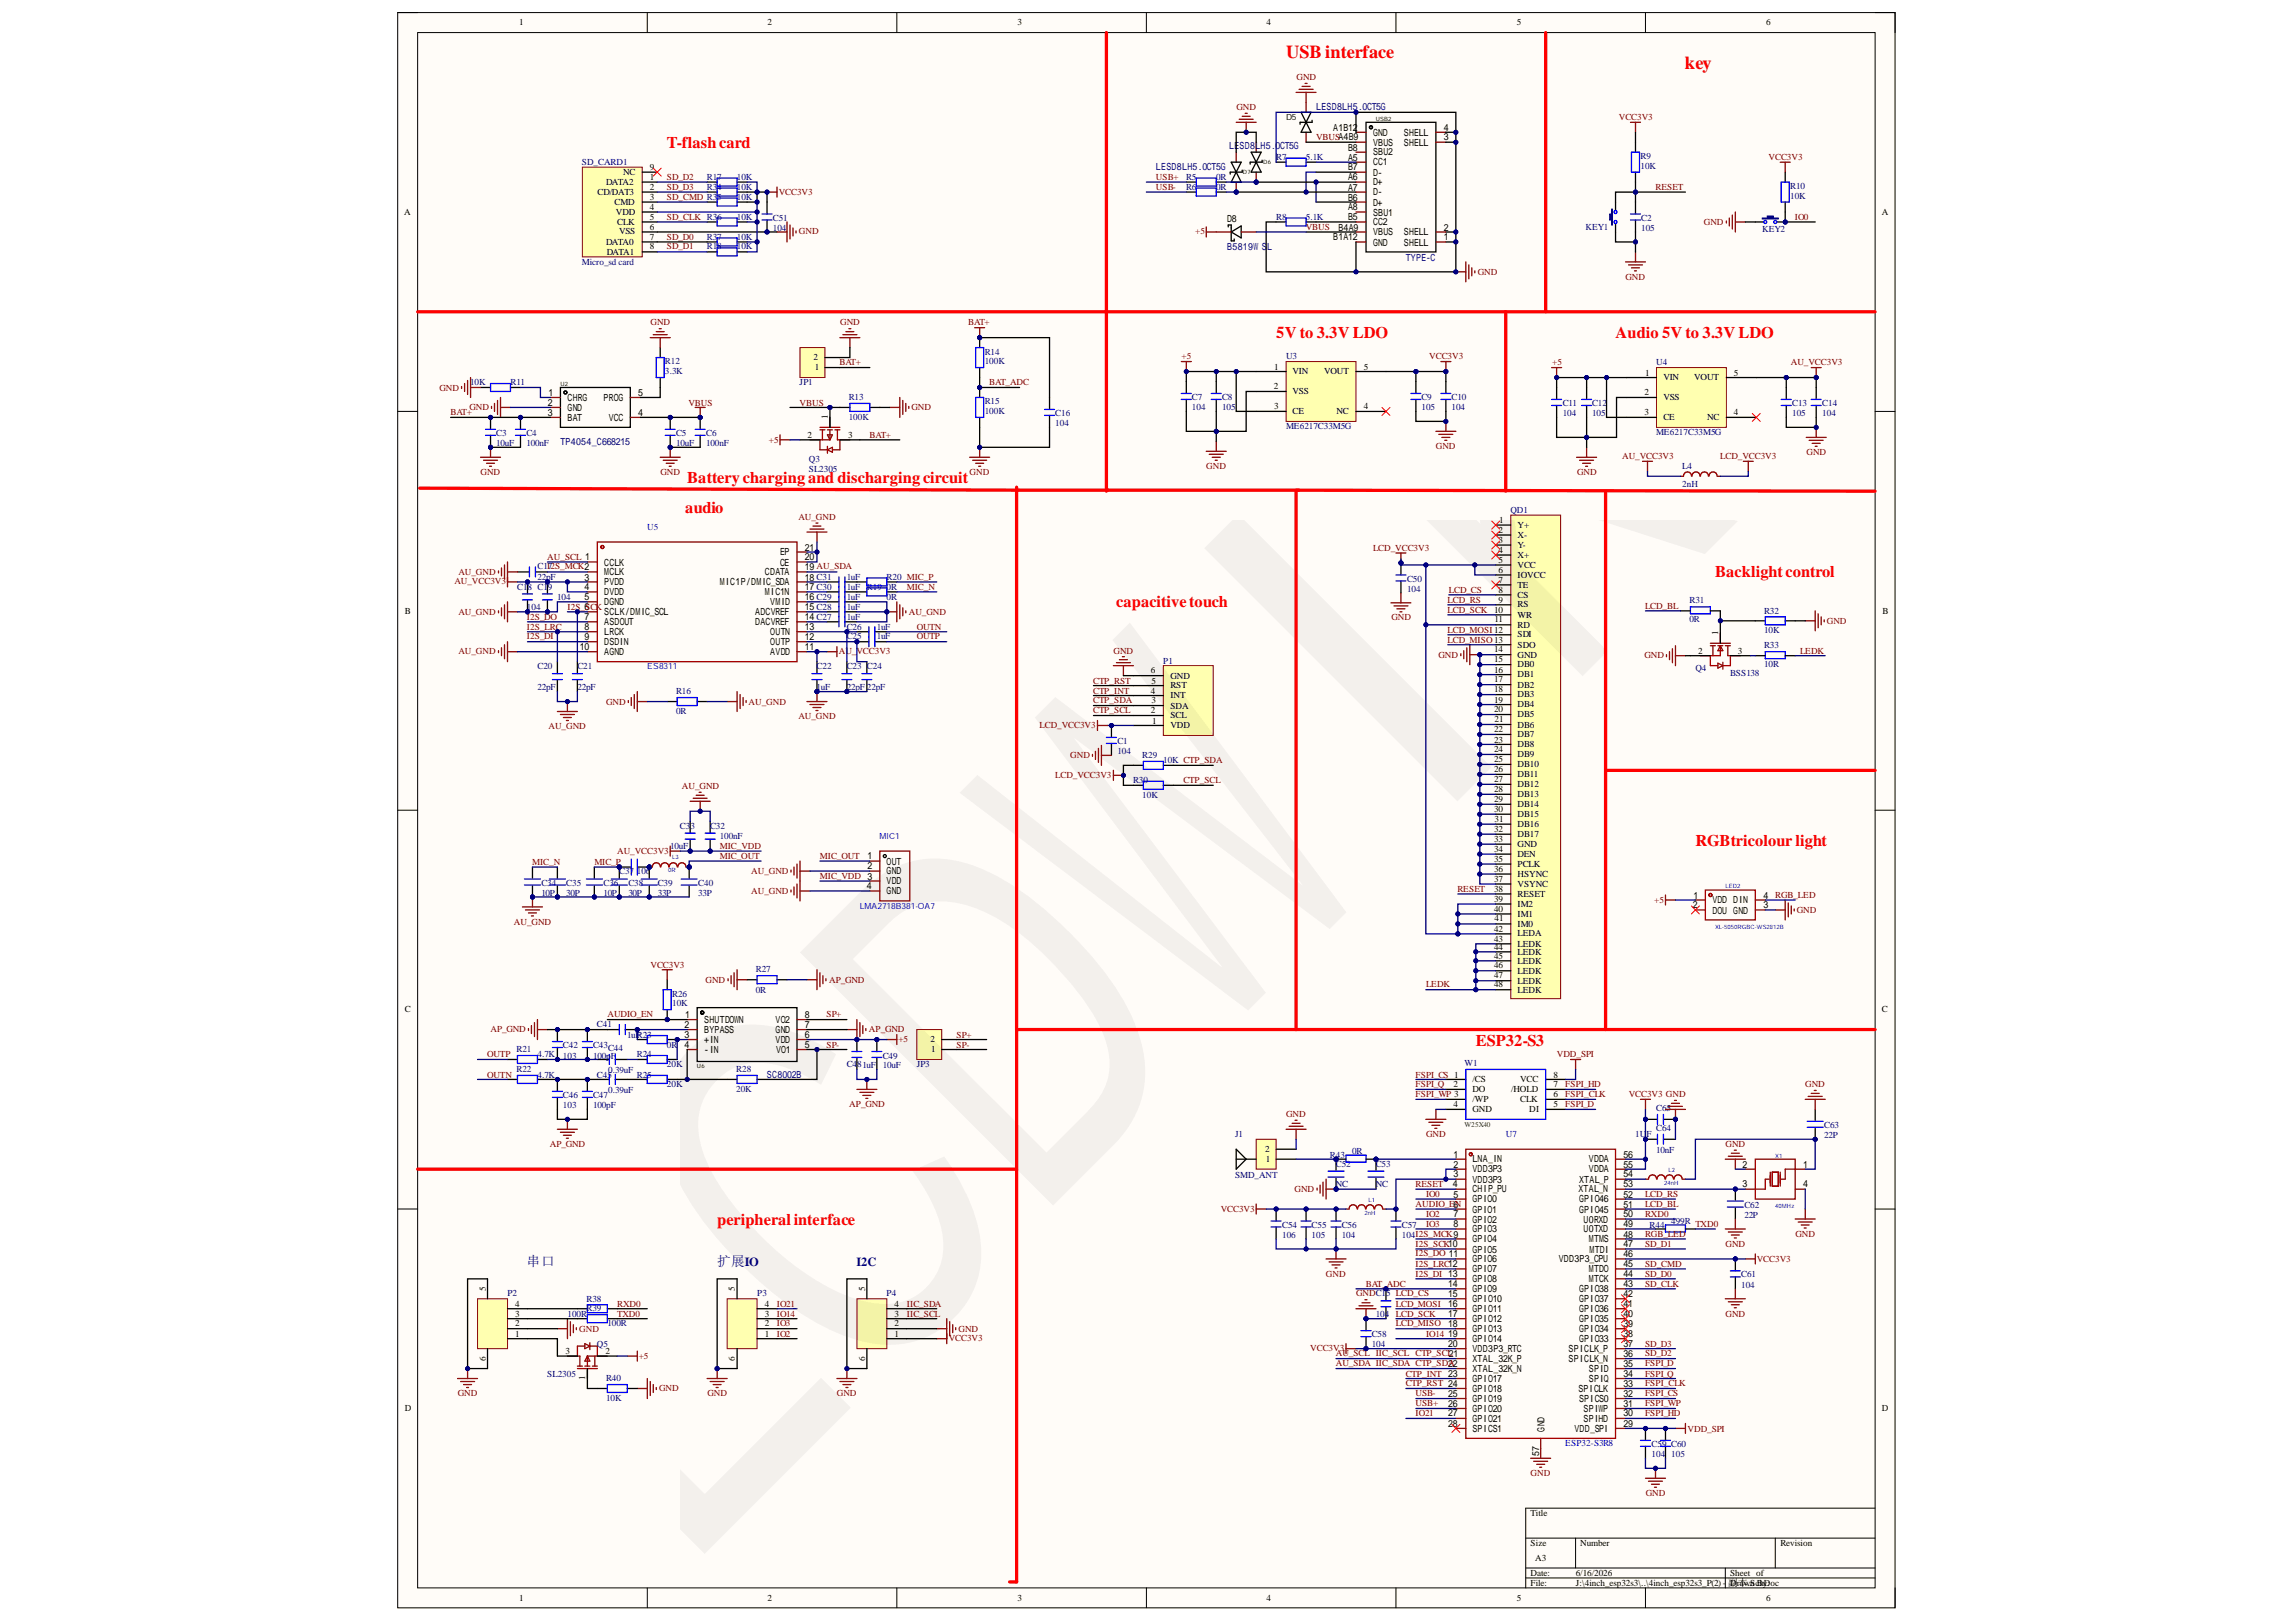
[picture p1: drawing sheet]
<svg xmlns="http://www.w3.org/2000/svg" width="297mm" height="210mm" viewBox="0 0 297 210" stroke-linecap="round" stroke-linejoin="round" font-family="sans-serif">
<defs><g id="words">
<g font-size="2.4" fill="#f00">
<text x="166.4" y="7.5">USB interface</text>
<text x="218" y="8.9">key</text>
</g>
<g font-size="2.1" fill="#f00">
<text x="86.3" y="19.2">T-flashcard</text>
<text x="165.1" y="43.7">5V to 3.3V LDO</text>
<text x="209" y="43.7">Audio 5V to 3.3V LDO</text>
<text x="88.9" y="62.5">Batterycharging and dischargingcircuit</text>
<text x="88.6" y="66.4">audio</text>
<text x="221.9" y="74.7">Backlightcontrol</text>
<text x="144.4" y="78.6">capacitive touch</text>
<text x="219.3" y="109.5">RGBtricolour light</text>
<text x="190.9" y="135.3">ESP32-S3</text>
<text x="92.8" y="158.5">peripheralinterface</text>
</g>
<g font-size="1.8" fill="#000080">
<text x="68.2" y="163.8">串口</text>
<text x="92.8" y="163.8">扩展IO</text>
</g>
<text font-size="1.6" fill="#000080" x="110.8" y="163.8">I2C</text>
<g font-size="1.3" fill="#000080">
<text x="170.3" y="14.3">LESD8LH5.0CT5G</text>
<text x="149.6" y="22.1">LESD8LH5.0CT5G</text>
<text x="159" y="19.3">LESD8LH5.0CT5G</text>
<text x="158.8" y="32.4">B5819W SL</text>
<text x="181.9" y="33.7">TYPE-C</text>
<text x="72.5" y="57.6">TP4054_C668215</text>
<text x="99.2" y="139.4">SC8002B</text>
</g>
<g font-size="1.3">
<text x="172.5" y="16.9">A1B12</text>
<text x="177.6" y="17.6">GND</text>
<text x="181.6" y="17.6">SHELL</text>
<text x="174.4" y="19.5">B8</text>
<text x="174.4" y="20.8">A5</text>
<text x="174.4" y="22.1">B7</text>
<text x="174.4" y="23.3">A6</text>
<text x="177.6" y="18.8">VBUS</text>
<text x="177.6" y="20.1">SBU2</text>
<text x="177.6" y="21.4">CC1</text>
<text x="177.6" y="22.7">D-</text>
<text x="181.6" y="18.8">SHELL</text>
<text x="158.8" y="28.7">D8</text>
<text x="173.2" y="29.8">B4A9</text>
<text x="174.4" y="24.7">A7</text>
<text x="174.4" y="25.9">B6</text>
<text x="174.4" y="27.2">A8</text>
<text x="174.4" y="28.5">B5</text>
<text x="177.6" y="24">D+</text>
<text x="177.6" y="25.3">D-</text>
<text x="177.6" y="26.6">D+</text>
<text x="177.6" y="27.9">SBU1</text>
<text x="177.6" y="29.2">CC2</text>
<text x="172.5" y="31.1">B1A12</text>
<text x="177.6" y="30.4">VBUS</text>
<text x="177.6" y="31.8">GND</text>
<text x="181.6" y="31.8">SHELL</text>
<text x="181.6" y="30.4">SHELL</text>
<text x="73.4" y="51.9">CHRG</text>
<text x="73.4" y="53.2">GND</text>
<text x="78.1" y="51.9">PROG</text>
<text x="73.4" y="54.4">BAT</text>
<text x="78.8" y="54.4">VCC</text>
<text x="100.9" y="71.8">EP</text>
<text x="104.1" y="71.2">21</text>
<text x="78.2" y="73.2">CCLK</text>
<text x="78.2" y="74.5">MCLK</text>
<text x="78.2" y="75.7">PVDD</text>
<text x="78.2" y="77">DVDD</text>
<text x="93.1" y="75.7">MIC1P/DMIC_SDA</text>
<text x="99" y="77">MIC1N</text>
<text x="99" y="74.5">CDATA</text>
<text x="100.9" y="73.2">CE</text>
<text x="104.1" y="75.1">18 C31</text>
<text x="104.1" y="76.4">17 C30</text>
<text x="104.1" y="73.8">19 AU_SDA</text>
<text x="104.1" y="72.5">20</text>
<text x="104.1" y="77.7">16 C29</text>
<text x="78.2" y="78.3">DGND</text>
<text x="78.2" y="79.6">SCLK/DMIC_SCL</text>
<text x="78.2" y="80.9">ASDOUT</text>
<text x="78.2" y="82.2">LRCK</text>
<text x="78.2" y="83.5">DSDIN</text>
<text x="97.7" y="80.9">DACVREF</text>
<text x="97.7" y="79.6">ADCVREF</text>
<text x="99.6" y="83.5">OUTP</text>
<text x="99.6" y="82.2">OUTN</text>
<text x="99.6" y="78.3">VMID</text>
<text x="104.1" y="80.3">14 C27</text>
<text x="104.1" y="78.9">15 C28</text>
<text x="104.1" y="82.8">12</text>
<text x="104.1" y="81.6">13</text>
<text x="75" y="84.1">10</text>
<text x="78.2" y="84.8">AGND</text>
<text x="99.6" y="84.8">AVDD</text>
<text x="104.1" y="84.1">11</text>
<text x="114.7" y="111.9">OUT</text>
<text x="114.7" y="113.2">GND</text>
<text x="114.7" y="114.4">VDD</text>
<text x="114.7" y="115.7">GND</text>
<text x="221.5" y="116.9">VDD DIN</text>
<text x="221.5" y="118.2">DOU GND</text>
<text x="91.1" y="132.3">SHUTDOWN</text>
<text x="91.1" y="133.7">BYPASS</text>
<text x="91.1" y="135">+IN</text>
<text x="91.1" y="136.2">-IN</text>
<text x="100.3" y="135">VDD</text>
<text x="100.3" y="133.7">GND</text>
<text x="100.3" y="132.3">VO2</text>
<text x="100.4" y="136.2">VO1</text>
<text x="210" y="149.8">56</text>
<text x="190.5" y="155.6">GPIO0</text>
<text x="190.5" y="154.3">CHIP_PU</text>
<text x="190.5" y="153.1">VDD3P3</text>
<text x="190.5" y="151.7">VDD3P3</text>
<text x="190.5" y="150.4">LNA_IN</text>
<text x="204.2" y="154.3">XTAL_N</text>
<text x="204.3" y="153.1">XTAL_P</text>
<text x="204.3" y="155.6">GPIO46</text>
<text x="205.5" y="150.4">VDDA</text>
<text x="205.5" y="151.7">VDDA</text>
<text x="210" y="152.4">54</text>
<text x="210" y="155">52</text>
<text x="210" y="153.6">53</text>
<text x="210" y="151.1">55</text>
<text x="190.5" y="160.7">GPIO4</text>
<text x="190.5" y="159.5">GPIO3</text>
<text x="190.5" y="158.2">GPIO2</text>
<text x="190.5" y="156.9">GPIO1</text>
<text x="204.3" y="156.9">GPIO45</text>
<text x="204.9" y="158.2">U0RXD</text>
<text x="204.9" y="159.5">U0TXD</text>
<text x="205.5" y="160.7">MTMS</text>
<text x="210" y="157.5">50</text>
<text x="210" y="158.8">49</text>
<text x="210" y="156.3">51</text>
<text x="210" y="161.4">47</text>
<text x="210" y="160.2">48</text>
<text x="187.4" y="167.8">15</text>
<text x="187.4" y="166.6">14</text>
<text x="190.5" y="167.3">GPIO9</text>
<text x="190.5" y="165.9">GPIO8</text>
<text x="190.5" y="164.6">GPIO7</text>
<text x="190.5" y="163.4">GPIO6</text>
<text x="190.5" y="162.1">GPIO5</text>
<text x="201.7" y="163.4">VDD3P3_CPU</text>
<text x="204.3" y="167.3">GPIO38</text>
<text x="205.5" y="164.6">MTDO</text>
<text x="205.5" y="165.9">MTCK</text>
<text x="205.6" y="162.1">MTDI</text>
<text x="210" y="162.7">46</text>
<text x="210" y="166.6">43</text>
<text x="210" y="167.8">42</text>
<text x="210" y="164">45</text>
<text x="210" y="165.3">44</text>
<text x="187.4" y="173">19</text>
<text x="187.4" y="171.7">18</text>
<text x="187.4" y="170.5">17</text>
<text x="187.4" y="169.2">16</text>
<text x="190.5" y="173.7">GPIO14</text>
<text x="190.5" y="172.4">GPIO13</text>
<text x="190.5" y="171.1">GPIO12</text>
<text x="190.5" y="169.8">GPIO11</text>
<text x="190.5" y="168.5">GPIO10</text>
<text x="204.3" y="168.5">GPIO37</text>
<text x="204.3" y="169.8">GPIO36</text>
<text x="204.3" y="171.1">GPIO35</text>
<text x="204.3" y="172.4">GPIO34</text>
<text x="204.3" y="173.7">GPIO33</text>
<text x="210" y="169.2">41</text>
<text x="210" y="170.5">40</text>
<text x="210" y="171.7">39</text>
<text x="210" y="173">38</text>
<text x="187.4" y="176.9">22</text>
<text x="187.4" y="174.3">20</text>
<text x="190.5" y="178.8">GPIO17</text>
<text x="190.5" y="177.6">XTAL_32K_N</text>
<text x="190.5" y="176.3">XTAL_32K_P</text>
<text x="190.5" y="174.9">VDD3P3_RTC</text>
<text x="202.9" y="174.9">SPICLK_P</text>
<text x="202.9" y="176.3">SPICLK_N</text>
<text x="205.5" y="177.6">SPID</text>
<text x="205.5" y="178.8">SPIQ</text>
<text x="210" y="179.5">33</text>
<text x="210" y="174.3">37</text>
<text x="210" y="175.6">36</text>
<text x="210" y="176.9">35</text>
<text x="210" y="178.2">34</text>
<text x="187.4" y="184.7">28</text>
<text x="187.4" y="183.3">27</text>
<text x="187.4" y="182">26</text>
<text x="187.4" y="180.8">25</text>
<text x="190.5" y="185.3">SPICS1</text>
<text x="190.5" y="184">GPIO21</text>
<text x="190.5" y="182.7">GPIO20</text>
<text x="190.5" y="181.4">GPIO19</text>
<text x="190.5" y="180.1">GPIO18</text>
<text x="203.7" y="185.3">VDD_SPI</text>
<text x="204.2" y="180.1">SPICLK</text>
<text x="204.3" y="181.4">SPICS0</text>
<text x="204.9" y="182.7">SPIWP</text>
<text x="204.9" y="184">SPIHD</text>
<text x="210" y="182">31</text>
<text x="210" y="183.3">30</text>
<text x="210" y="180.8">32</text>
<text x="210" y="184.7">29</text>
<text x="223.6" y="205.2">副本.SchDoc</text>
</g>
<g font-size="1.2">
<text x="67.2" y="3.3">1</text>
<text x="99.3" y="3.3">2</text>
<text x="131.6" y="3.3">3</text>
<text x="163.8" y="3.3">4</text>
<text x="196.2" y="3.3">5</text>
<text x="228.5" y="3.3">6</text>
<text x="78.4" y="23.9">DATA2</text>
<text x="80.6" y="22.7">NC</text>
<text x="84.1" y="23.3">1</text>
<text x="84.1" y="22">9</text>
<text x="52.3" y="27.8">A</text>
<text x="77.3" y="25.2">CD/DAT3</text>
<text x="79.5" y="26.5">CMD</text>
<text x="79.7" y="27.8">VDD</text>
<text x="79.9" y="29.1">CLK</text>
<text x="84.1" y="29.7">6</text>
<text x="84.1" y="24.6">2</text>
<text x="84.1" y="28.5">5</text>
<text x="84.1" y="27.1">4</text>
<text x="84.1" y="25.9">3</text>
<text x="243.4" y="27.8">A</text>
<text x="78.4" y="31.7">DATA0</text>
<text x="78.5" y="33">DATA1</text>
<text x="80.1" y="30.3">VSS</text>
<text x="84.1" y="31">7</text>
<text x="84.1" y="32.3">8</text>
<text x="105.2" y="46.7">2</text>
<text x="105.4" y="47.9">1</text>
<text x="164.9" y="47.8">1</text>
<text x="176.5" y="47.8">5</text>
<text x="164.8" y="50.4">2</text>
<text x="164.9" y="53">3</text>
<text x="167.2" y="48.4">VIN</text>
<text x="167.2" y="53.6">CE</text>
<text x="167.2" y="51">VSS</text>
<text x="171.3" y="48.4">VOUT</text>
<text x="172.9" y="53.6">NC</text>
<text x="176.5" y="53">4</text>
<text x="212.7" y="53.8">3</text>
<text x="212.7" y="51.1">2</text>
<text x="212.8" y="48.6">1</text>
<text x="215.2" y="49.2">VIN</text>
<text x="215.2" y="51.8">VSS</text>
<text x="219.2" y="49.2">VOUT</text>
<text x="224.3" y="53.8">4</text>
<text x="224.3" y="48.6">5</text>
<text x="104.5" y="56.6">2</text>
<text x="107.1" y="54.3" transform="rotate(-90 107.1 54.3)">1</text>
<text x="109.7" y="56.6">3</text>
<text x="215.2" y="54.3">CE</text>
<text x="220.9" y="54.3">NC</text>
<text x="193.9" y="69">2</text>
<text x="193.9" y="70.2">3</text>
<text x="193.9" y="71.6">4</text>
<text x="194" y="67.7">1</text>
<text x="196.3" y="68.3">Y+</text>
<text x="196.3" y="69.6">X-</text>
<text x="196.3" y="70.9">Y-</text>
<text x="193.9" y="72.9">5</text>
<text x="193.9" y="74.1">6</text>
<text x="193.9" y="75.4">7</text>
<text x="193.9" y="76.7">8</text>
<text x="196.3" y="72.2">X+</text>
<text x="196.3" y="73.4">VCC</text>
<text x="196.3" y="74.8">IOVCC</text>
<text x="196.3" y="76.1">TE</text>
<text x="196.3" y="77.3">CS</text>
<text x="52.4" y="79.4">B</text>
<text x="193.3" y="79.3">10</text>
<text x="193.4" y="80.5">11</text>
<text x="193.9" y="78">9</text>
<text x="196.3" y="78.6">RS</text>
<text x="196.3" y="79.9">WR</text>
<text x="196.3" y="81.2">RD</text>
<text x="196.3" y="82.5">SDI</text>
<text x="196.3" y="83.8">SDO</text>
<text x="222.3" y="82.2" transform="rotate(-90 222.3 82.2)">1</text>
<text x="243.5" y="79.4">B</text>
<text x="148.9" y="87.1">6</text>
<text x="148.9" y="89.8">4</text>
<text x="149" y="88.5">5</text>
<text x="151.4" y="87.8">GND</text>
<text x="151.4" y="89.1">RST</text>
<text x="193.3" y="84.4">14</text>
<text x="193.3" y="85.7">15</text>
<text x="193.3" y="87">16</text>
<text x="193.3" y="88.3">17</text>
<text x="193.3" y="89.6">18</text>
<text x="196.3" y="85.1">GND</text>
<text x="196.3" y="86.4">DB0</text>
<text x="196.3" y="87.6">DB1</text>
<text x="196.3" y="89">DB2</text>
<text x="219.7" y="84.6">2</text>
<text x="224.8" y="84.6">3</text>
<text x="148.9" y="92.3">2</text>
<text x="149" y="91">3</text>
<text x="149" y="93.6">1</text>
<text x="151.4" y="90.3">INT</text>
<text x="151.4" y="91.7">SDA</text>
<text x="151.4" y="93">SCL</text>
<text x="151.4" y="94.2">VDD</text>
<text x="193.3" y="90.9">19</text>
<text x="193.3" y="92.2">20</text>
<text x="193.3" y="94.7">22</text>
<text x="193.4" y="93.5">21</text>
<text x="196.3" y="90.3">DB3</text>
<text x="196.3" y="91.5">DB4</text>
<text x="196.3" y="92.8">DB5</text>
<text x="196.3" y="94.1">DB6</text>
<text x="196.3" y="95.4">DB7</text>
<text x="193.3" y="96.1">23</text>
<text x="193.3" y="97.4">24</text>
<text x="193.3" y="98.6">25</text>
<text x="193.3" y="99.9">26</text>
<text x="193.3" y="101.2">27</text>
<text x="196.3" y="96.7">DB8</text>
<text x="196.3" y="98">DB9</text>
<text x="196.3" y="99.3">DB10</text>
<text x="196.3" y="100.6">DB11</text>
<text x="196.3" y="101.8">DB12</text>
<text x="193.3" y="102.5">28</text>
<text x="193.3" y="103.8">29</text>
<text x="193.3" y="105.1">30</text>
<text x="193.3" y="107.7">32</text>
<text x="193.4" y="106.4">31</text>
<text x="196.3" y="103.2">DB13</text>
<text x="196.3" y="104.5">DB14</text>
<text x="196.3" y="105.7">DB15</text>
<text x="196.3" y="107">DB16</text>
<text x="193.3" y="108.9">33</text>
<text x="193.3" y="110.3">34</text>
<text x="193.3" y="111.6">35</text>
<text x="193.3" y="112.8">36</text>
<text x="196.3" y="108.3">DB17</text>
<text x="196.3" y="109.6">GND</text>
<text x="196.3" y="110.9">DEN</text>
<text x="196.3" y="112.1">PCLK</text>
<text x="196.3" y="113.5">HSYNC</text>
<text x="193.3" y="114.1">37</text>
<text x="193.3" y="115.4">38</text>
<text x="193.3" y="116.7">39</text>
<text x="193.3" y="118">40</text>
<text x="193.4" y="119.2">41</text>
<text x="196.3" y="114.8">VSYNC</text>
<text x="196.3" y="116">RESET</text>
<text x="196.3" y="117.4">IM2</text>
<text x="196.3" y="118.7">IM1</text>
<text x="196.3" y="119.9">IM0</text>
<text x="193.3" y="120.6">42</text>
<text x="193.3" y="121.9">43</text>
<text x="193.3" y="122.9">44</text>
<text x="193.3" y="124.1">45</text>
<text x="193.3" y="125.3">46</text>
<text x="196.3" y="121.2">LEDA</text>
<text x="196.3" y="122.5">LEDK</text>
<text x="196.3" y="123.6">LEDK</text>
<text x="196.3" y="124.7">LEDK</text>
<text x="52.4" y="131">C</text>
<text x="193.3" y="126.6">47</text>
<text x="193.3" y="127.8">48</text>
<text x="196.3" y="126">LEDK</text>
<text x="196.3" y="127.3">LEDK</text>
<text x="196.3" y="128.5">LEDK</text>
<text x="243.4" y="131">C</text>
<text x="120.4" y="134.9">2</text>
<text x="120.5" y="136.1">1</text>
<text x="188" y="140.7">2</text>
<text x="188" y="143.2">4</text>
<text x="190.5" y="140">/CS</text>
<text x="190.5" y="141.3">DO</text>
<text x="190.5" y="142.7">/WP</text>
<text x="190.5" y="143.9">GND</text>
<text x="195.5" y="141.3">/HOLD</text>
<text x="196.7" y="142.7">CLK</text>
<text x="196.7" y="140">VCC</text>
<text x="197.9" y="143.9">DI</text>
<text x="201" y="142">6</text>
<text x="201" y="139.4">8</text>
<text x="201" y="140.7">7</text>
<text x="201" y="143.2">5</text>
<text x="163.7" y="149.1">2</text>
<text x="163.8" y="150.3">1</text>
<text x="62.8" y="167.1" transform="rotate(-90 62.8 167.1)">5</text>
<text x="95.1" y="167.1" transform="rotate(-90 95.1 167.1)">5</text>
<text x="111.9" y="167.1" transform="rotate(-90 111.9 167.1)">5</text>
<text x="66.7" y="173">1</text>
<text x="66.7" y="171.6">2</text>
<text x="66.7" y="170.4">3</text>
<text x="66.7" y="169.1">4</text>
<text x="99" y="173">1</text>
<text x="99" y="171.6">2</text>
<text x="99" y="170.4">3</text>
<text x="99" y="169.1">4</text>
<text x="115.7" y="173">1</text>
<text x="115.7" y="171.6">2</text>
<text x="115.7" y="170.4">3</text>
<text x="115.7" y="169.1">4</text>
<text x="62.8" y="176.1" transform="rotate(-90 62.8 176.1)">6</text>
<text x="73.2" y="175.2">3</text>
<text x="75.7" y="178.6" transform="rotate(-90 75.7 178.6)">1</text>
<text x="78.3" y="175.2">2</text>
<text x="95.1" y="176.1" transform="rotate(-90 95.1 176.1)">6</text>
<text x="111.9" y="176.1" transform="rotate(-90 111.9 176.1)">6</text>
<text x="52.4" y="182.6">D</text>
<text x="243.4" y="182.6">D</text>
<text x="198" y="196.2">Title</text>
<text x="198" y="200">Size</text>
<text x="198" y="203.9">Date:</text>
<text x="198.6" y="202">A3</text>
<text x="203.9" y="203.9">6/16/2026</text>
<text x="204.4" y="200">Number</text>
<text x="223.8" y="203.9">Sheet of</text>
<text x="230.3" y="200">Revision</text>
<text x="67.2" y="207.1">1</text>
<text x="99.3" y="207.1">2</text>
<text x="131.6" y="207.1">3</text>
<text x="163.8" y="207.1">4</text>
<text x="196.2" y="207.1">5</text>
<text x="198" y="205.2">File:</text>
<text x="203.9" y="205.2">J:\4inch_esp32s3\..\4inch_esp32s3_P(2) -</text>
<text x="223.8" y="205.2">Drawn By:</text>
<text x="228.5" y="207.1">6</text>
</g>
<g font-size="1.2" fill="#800000">
<text x="167.7" y="10.4">GND</text>
<text x="160" y="14.3">GND</text>
<text x="209.4" y="15.6">VCC3V3</text>
<text x="86.3" y="23.3">SD_D2</text>
<text x="149.6" y="23.3">USB+</text>
<text x="170.3" y="18.1">VBUSA4B9</text>
<text x="228.8" y="20.7">VCC3V3</text>
<text x="86.3" y="24.6">SD_D3</text>
<text x="86.3" y="25.9">SD_CMD R35</text>
<text x="86.3" y="28.5">SD_CLK R36</text>
<text x="100.7" y="25.2">VCC3V3</text>
<text x="149.6" y="24.6">USB-</text>
<text x="168.9" y="29.7">VBUS</text>
<text x="214.2" y="24.6">RESET</text>
<text x="220.4" y="29.1">GND</text>
<text x="232.2" y="28.5">IO0</text>
<text x="86.3" y="31">SD_D0</text>
<text x="86.3" y="32.3">SD_D1</text>
<text x="103.4" y="30.3">GND</text>
<text x="154.6" y="30.3">+5</text>
<text x="191.2" y="35.6">GND</text>
<text x="210.3" y="36.2">GND</text>
<text x="84.2" y="42.1">GND</text>
<text x="108.6" y="47.2">BAT+</text>
<text x="108.7" y="42.1">GND</text>
<text x="125.3" y="42.1">BAT+</text>
<text x="152.9" y="46.5">+5</text>
<text x="184.9" y="46.5">VCC3V3</text>
<text x="200.8" y="47.2">+5</text>
<text x="231.7" y="47.2">AU_VCC3V3</text>
<text x="56.8" y="50.5">GND</text>
<text x="58.3" y="53.8">BAT+</text>
<text x="60.7" y="53.1">GND</text>
<text x="89.1" y="52.5">VBUS</text>
<text x="103.5" y="52.5">VBUS</text>
<text x="117.9" y="53.1">GND</text>
<text x="128" y="49.9">BAT_ADC</text>
<text x="99.5" y="57.3">+5</text>
<text x="112.5" y="56.6">BAT+</text>
<text x="185.8" y="58.1">GND</text>
<text x="209.9" y="59.4">AU_VCC3V3</text>
<text x="222.6" y="59.4">LCD_VCC3V3</text>
<text x="233.7" y="58.9">GND</text>
<text x="62.2" y="61.4">GND</text>
<text x="85.4" y="61.4">GND</text>
<text x="125.4" y="61.4">GND</text>
<text x="156.1" y="60.7">GND</text>
<text x="204" y="61.4">GND</text>
<text x="103.3" y="67.3">AU_GND</text>
<text x="177.6" y="71.2">LCD_VCC3V3</text>
<text x="58.8" y="75.6">AU_VCC3V3</text>
<text x="59.3" y="74.4">AU_GND</text>
<text x="70.8" y="72.4">AU_SCL</text>
<text x="70.8" y="73.7">I2S_MCK</text>
<text x="117.3" y="76.3">MIC_N</text>
<text x="187.4" y="76.7">LCD_CS</text>
<text x="59.3" y="79.5">AU_GND</text>
<text x="68.2" y="80.2">I2S_DO</text>
<text x="68.2" y="81.5">I2S_LRC</text>
<text x="68.2" y="82.7">I2S_DI</text>
<text x="73.4" y="78.9">I2S_SCK</text>
<text x="117.6" y="79.5">AU_GND</text>
<text x="118.6" y="81.5">OUTN</text>
<text x="118.6" y="82.7">OUTP</text>
<text x="180" y="80.3">GND</text>
<text x="187.3" y="83.2">LCD_MISO13</text>
<text x="187.3" y="81.9">LCD_MOSI 12</text>
<text x="187.3" y="78">LCD_RS</text>
<text x="187.3" y="79.3">LCD_SCK</text>
<text x="212.8" y="78.8">LCD_BL</text>
<text x="236.3" y="80.7">GND</text>
<text x="59.3" y="84.7">AU_GND</text>
<text x="108.5" y="84.7">AU_VCC3V3</text>
<text x="141.4" y="88.5">CTP_RST</text>
<text x="141.4" y="89.8">CTP_INT</text>
<text x="144.1" y="84.6">GND</text>
<text x="186.1" y="85.1">GND</text>
<text x="212.7" y="85.2">GND</text>
<text x="232.9" y="84.6">LEDK</text>
<text x="71" y="94.4">AU_GND</text>
<text x="78.4" y="91.2">GND</text>
<text x="96.9" y="91.2">AU_GND</text>
<text x="103.3" y="93">AU_GND</text>
<text x="134.5" y="94.2">LCD_VCC3V3</text>
<text x="141.4" y="91">CTP_SDA</text>
<text x="141.4" y="92.3">CTP_SCL</text>
<text x="136.5" y="100.7">LCD_VCC3V3</text>
<text x="138.5" y="98.1">GND</text>
<text x="153.1" y="101.3">CTP_SCL</text>
<text x="88.2" y="102.1">AU_GND</text>
<text x="68.9" y="111.9">MIC_N</text>
<text x="76.9" y="111.9">MIC_P</text>
<text x="79.9" y="110.5">AU_VCC3V3</text>
<text x="93.1" y="109.9">MIC_VDD</text>
<text x="93.1" y="111.1">MIC_OUT</text>
<text x="97.2" y="113.1">AU_GND</text>
<text x="106.1" y="111.1">MIC_OUT</text>
<text x="106.1" y="113.8">MIC_VDD</text>
<text x="66.5" y="119.7">AU_GND</text>
<text x="97.2" y="115.7">AU_GND</text>
<text x="188.5" y="115.4">RESET</text>
<text x="214" y="116.8">+5</text>
<text x="229.7" y="116.2">RGB_LED</text>
<text x="232.4" y="118.1">GND</text>
<text x="84.2" y="125.2">VCC3V3</text>
<text x="78.6" y="131.7">AUDIO_EN</text>
<text x="91.3" y="127.2">GND</text>
<text x="106.9" y="131.7">SP+</text>
<text x="107.3" y="127.2">AP_GND</text>
<text x="184.5" y="127.8">LEDK</text>
<text x="63" y="136.8">OUTP</text>
<text x="63.4" y="133.6">AP_GND</text>
<text x="106.9" y="135.6">SP-</text>
<text x="112.4" y="133.6">AP_GND</text>
<text x="116.2" y="134.9">+5</text>
<text x="123.8" y="134.3">SP+</text>
<text x="123.8" y="135.6">SP-</text>
<text x="201.4" y="136.8">VDD_SPI</text>
<text x="63" y="139.4">OUTN</text>
<text x="109.9" y="143.2">AP_GND</text>
<text x="183.1" y="139.4">FSPI_CS 1</text>
<text x="183.1" y="140.7">FSPI_Q</text>
<text x="183.1" y="142">FSPI_WP 3</text>
<text x="202.5" y="143.2">FSPI_D</text>
<text x="202.5" y="142">FSPI_CLK</text>
<text x="202.5" y="140.7">FSPI_HD</text>
<text x="210.7" y="142">VCC3V3 GND</text>
<text x="233.5" y="140.7">GND</text>
<text x="71.1" y="148.4">AP_GND</text>
<text x="166.4" y="144.6">GND</text>
<text x="184.5" y="147.1">GND</text>
<text x="223.2" y="148.4">GND</text>
<text x="167.5" y="154.2">GND</text>
<text x="183.1" y="153.6">RESET</text>
<text x="184.5" y="154.9">IO0</text>
<text x="212.8" y="154.9">LCD_RS</text>
<text x="157.9" y="156.9">VCC3V3</text>
<text x="183.1" y="156.2">AUDIO_EN</text>
<text x="183.1" y="161.3">I2S_SCK10</text>
<text x="184.5" y="158.8">IO3</text>
<text x="184.5" y="157.4">IO2</text>
<text x="212.8" y="161.3">SD_D1</text>
<text x="212.8" y="156.2">LCD_BL</text>
<text x="212.8" y="160.1">RGB_LED</text>
<text x="212.8" y="157.4">RXD0</text>
<text x="219.3" y="158.8">TXD0</text>
<text x="223.2" y="161.3">GND</text>
<text x="232.3" y="160.1">GND</text>
<text x="171.5" y="165.2">GND</text>
<text x="175.4" y="167.8">GNDC15 LCD_CS</text>
<text x="176.7" y="166.5">BAT_ADC</text>
<text x="183.1" y="165.2">I2S_DI 13</text>
<text x="183.1" y="164">I2S_LRC12</text>
<text x="183.1" y="162.6">I2S_DO 11</text>
<text x="212.8" y="164">SD_CMD</text>
<text x="212.8" y="166.5">SD_CLK</text>
<text x="212.8" y="165.2">SD_D0</text>
<text x="227.3" y="163.3">VCC3V3</text>
<text x="74.9" y="172.3">GND</text>
<text x="79.9" y="170.4">TXD0</text>
<text x="79.9" y="169.1">RXD0</text>
<text x="100.5" y="169.1">IO21</text>
<text x="100.5" y="170.4">IO14</text>
<text x="100.5" y="171.6">IO3</text>
<text x="100.5" y="173">IO2</text>
<text x="117.3" y="170.4">IIC_SCL</text>
<text x="117.3" y="169.1">IIC_SDA</text>
<text x="122.7" y="173.6">VCC3V3</text>
<text x="124" y="172.3">GND</text>
<text x="180.6" y="170.4">LCD_SCK</text>
<text x="180.6" y="169.1">LCD_MOSI</text>
<text x="180.6" y="171.6">LCD_MISO</text>
<text x="184.5" y="173">IO14</text>
<text x="223.2" y="170.4">GND</text>
<text x="82.6" y="175.9">+5</text>
<text x="169.5" y="174.9">VCC3V3</text>
<text x="172.8" y="175.5">AU_SCL IIC_SCL CTP_SCL21</text>
<text x="172.8" y="176.8">AU_SDA IIC_SDA CTP_SDA</text>
<text x="181.9" y="178.2">CTP_INT 23</text>
<text x="181.9" y="179.4">CTP_RST 24</text>
<text x="212.8" y="175.5">SD_D2</text>
<text x="212.8" y="174.3">SD_D3</text>
<text x="212.8" y="179.4">FSPI_CLK</text>
<text x="212.8" y="178.2">FSPI_Q</text>
<text x="212.8" y="176.8">FSPI_D</text>
<text x="59.2" y="180.7">GND</text>
<text x="85.3" y="180">GND</text>
<text x="91.5" y="180.7">GND</text>
<text x="108.3" y="180.7">GND</text>
<text x="183.1" y="183.3">IO21</text>
<text x="183.1" y="180.7">USB-</text>
<text x="183.1" y="182">USB+</text>
<text x="212.8" y="183.3">FSPI_HD</text>
<text x="212.8" y="182">FSPI_WP</text>
<text x="212.8" y="180.7">FSPI_CS</text>
<text x="218.3" y="185.3">VDD_SPI</text>
<text x="198" y="191">GND</text>
<text x="212.9" y="193.6">GND</text>
</g>
<g font-size="1.2" fill="#000080">
<text x="75.3" y="21.4">SD_CARD1</text>
<text x="91.4" y="23.3">R17</text>
<text x="95.3" y="23.3">10K</text>
<text x="153.4" y="23.3">R5</text>
<text x="157.3" y="23.3">0R</text>
<text x="165.1" y="20.7">R7</text>
<text x="168.9" y="20.7">5.1K</text>
<text x="212.2" y="20.5">R9</text>
<text x="212.2" y="21.9">10K</text>
<text x="91.4" y="24.6">R34</text>
<text x="95.3" y="24.6">10K</text>
<text x="95.3" y="25.9">10K</text>
<text x="95.3" y="28.5">10K</text>
<text x="100" y="28.6">C51</text>
<text x="100" y="29.8">104</text>
<text x="153.4" y="24.6">R6</text>
<text x="157.3" y="24.6">0R</text>
<text x="165.1" y="28.5">R8</text>
<text x="168.9" y="28.5">5.1K</text>
<text x="205.1" y="29.7">KEY1</text>
<text x="212.3" y="28.6">C2</text>
<text x="212.3" y="29.8">105</text>
<text x="231.6" y="24.4">R10</text>
<text x="231.6" y="25.8">10K</text>
<text x="75.3" y="34.2">Micro_sd card</text>
<text x="91.4" y="31">R37</text>
<text x="91.4" y="32.3">R18</text>
<text x="95.3" y="31">10K</text>
<text x="95.3" y="32.3">10K</text>
<text x="228" y="30.1">KEY2</text>
<text x="86" y="47.2">R12</text>
<text x="127.4" y="45.9">R14</text>
<text x="127.4" y="47.2">100K</text>
<text x="166.4" y="46.5">U3</text>
<text x="214.3" y="47.2">U4</text>
<text x="60.8" y="49.9">10K</text>
<text x="66.1" y="49.9">R11</text>
<text x="86" y="48.4">3.3K</text>
<text x="103.5" y="49.9">JP1</text>
<text x="109.8" y="51.8">R13</text>
<text x="127.4" y="52.3">R15</text>
<text x="127.4" y="53.6">100K</text>
<text x="136.5" y="53.8">C16</text>
<text x="154.2" y="51.8">C7</text>
<text x="154.2" y="53.1">104</text>
<text x="158.1" y="51.8">C8</text>
<text x="158.1" y="53.1">105</text>
<text x="183.9" y="51.8">C9</text>
<text x="183.9" y="53.1">105</text>
<text x="187.8" y="51.8">C10</text>
<text x="187.8" y="53.1">104</text>
<text x="202.2" y="52.6">C11</text>
<text x="202.2" y="53.8">104</text>
<text x="206" y="52.6">C12</text>
<text x="206" y="53.8">105</text>
<text x="231.9" y="52.6">C13</text>
<text x="231.9" y="53.8">105</text>
<text x="235.7" y="52.6">C14</text>
<text x="235.7" y="53.8">104</text>
<text x="64.2" y="56.5">C3</text>
<text x="64.2" y="57.7">10uF</text>
<text x="68.1" y="56.5">C4</text>
<text x="68.1" y="57.7">100nF</text>
<text x="87.5" y="56.5">C5</text>
<text x="87.5" y="57.7">10uF</text>
<text x="91.4" y="56.5">C6</text>
<text x="91.4" y="57.7">100nF</text>
<text x="104.6" y="59.8">Q3</text>
<text x="109.8" y="54.3">100K</text>
<text x="136.5" y="55.2">104</text>
<text x="166.4" y="55.5">ME6217C33M5G</text>
<text x="214.3" y="56.3">ME6217C33M5G</text>
<text x="104.6" y="61.1">SL2305</text>
<text x="217.6" y="60.7">L4</text>
<text x="217.6" y="63">2nH</text>
<text x="195.4" y="66.3">QD1</text>
<text x="66.9" y="76.3">C18 C19</text>
<text x="69.5" y="73.7">C17</text>
<text x="69.5" y="75">22pF</text>
<text x="72.1" y="77.6">104</text>
<text x="109.5" y="77.6">1uF</text>
<text x="109.5" y="76.3">1uF</text>
<text x="109.5" y="75">1uF</text>
<text x="112.2" y="76.3">R19</text>
<text x="114.7" y="77.6">0R</text>
<text x="114.7" y="75">R20 MIC_P</text>
<text x="114.7" y="76.3">0R</text>
<text x="182" y="75.3">C50</text>
<text x="182" y="76.6">104</text>
<text x="68.2" y="78.9">104</text>
<text x="109.5" y="81.5">C26</text>
<text x="109.5" y="82.7">C25</text>
<text x="109.5" y="80.2">1uF</text>
<text x="109.5" y="78.9">1uF</text>
<text x="113.4" y="81.5">1uF</text>
<text x="113.4" y="82.7">1uF</text>
<text x="218.6" y="78.1">R31</text>
<text x="218.6" y="80.5">0R</text>
<text x="228.2" y="83.9">R33</text>
<text x="228.2" y="79.4">R32</text>
<text x="228.2" y="82">10K</text>
<text x="69.5" y="86.6">C20</text>
<text x="69.5" y="89.2">22pF</text>
<text x="74.7" y="86.6">C21</text>
<text x="74.7" y="89.2">22pF</text>
<text x="87.5" y="89.8">R16</text>
<text x="105.7" y="86.6">C22</text>
<text x="105.7" y="89.2">1uF</text>
<text x="109.5" y="86.6">C23 C24</text>
<text x="109.5" y="89.2">22pF 22pF</text>
<text x="150.5" y="85.9">P1</text>
<text x="219.3" y="86.8">Q4</text>
<text x="223.8" y="87.5">BSS138</text>
<text x="228.2" y="86.4">10R</text>
<text x="87.5" y="92.5">0R</text>
<text x="144.6" y="96.3">C1</text>
<text x="144.6" y="97.6">104</text>
<text x="146.6" y="101.3">R30</text>
<text x="147.8" y="98.1">R29</text>
<text x="150.5" y="98.8">10K CTP_SDA</text>
<text x="88" y="107.2">C33</text>
<text x="91.9" y="107.2">C32</text>
<text x="147.8" y="103.3">10K</text>
<text x="80.1" y="113.1">C37 106</text>
<text x="86.7" y="109.9">10uF</text>
<text x="93.1" y="108.6">100nF</text>
<text x="70" y="114.6">C34</text>
<text x="70" y="116">10P</text>
<text x="73.3" y="114.6">C35</text>
<text x="73.3" y="116">30P</text>
<text x="78.1" y="114.6">C36</text>
<text x="78.1" y="116">10P</text>
<text x="81.3" y="114.6">C38</text>
<text x="81.3" y="116">30P</text>
<text x="85.1" y="114.6">C39</text>
<text x="85.1" y="116">33P</text>
<text x="90.3" y="114.6">C40</text>
<text x="90.3" y="116">33P</text>
<text x="97.8" y="125.8">R27</text>
<text x="87" y="129">R26</text>
<text x="87" y="130.2">10K</text>
<text x="97.8" y="128.5">0R</text>
<text x="66.8" y="136.1">R21</text>
<text x="69.5" y="136.8">4.7K</text>
<text x="72.8" y="135.6">C42</text>
<text x="72.8" y="137">103</text>
<text x="76.7" y="135.6">C43</text>
<text x="76.7" y="137">100pF</text>
<text x="77.2" y="132.9">C41</text>
<text x="78.7" y="136.1">C44</text>
<text x="81.1" y="134.3">1uFR23</text>
<text x="82.4" y="136.8">R24</text>
<text x="86.3" y="135.6">0R</text>
<text x="114.2" y="137">C49</text>
<text x="66.8" y="138.8">R22</text>
<text x="69.5" y="139.4">4.7K</text>
<text x="72.8" y="142.2">C46</text>
<text x="72.8" y="143.4">103</text>
<text x="76.7" y="142.2">C47</text>
<text x="76.7" y="143.4">100pF</text>
<text x="77.2" y="139.4">C45</text>
<text x="78.7" y="141.5">0.39uF</text>
<text x="78.7" y="138.9">0.39uF</text>
<text x="82.4" y="139.4">R25</text>
<text x="86.3" y="140.7">20K</text>
<text x="86.3" y="138.1">20K</text>
<text x="95.2" y="138.8">R28</text>
<text x="95.2" y="141.3">20K</text>
<text x="109.5" y="138.1">C481uF</text>
<text x="114.2" y="138.3">10uF</text>
<text x="118.6" y="138.1">JP3</text>
<text x="189.5" y="138">W1</text>
<text x="214.3" y="143.8">C65</text>
<text x="159.8" y="147.1">J1</text>
<text x="172.1" y="149.8">R43</text>
<text x="174.9" y="149.3">0R</text>
<text x="211.6" y="147.1">1UF</text>
<text x="214.3" y="146.4">C64</text>
<text x="214.3" y="149.2">10nF</text>
<text x="236" y="146">C63</text>
<text x="236" y="147.3">22P</text>
<text x="159.8" y="152.5">SMD_ANT</text>
<text x="172.8" y="151">C52</text>
<text x="172.8" y="153.6">NC</text>
<text x="178" y="151">C53</text>
<text x="178" y="153.6">NC</text>
<text x="165.9" y="158.9">C54</text>
<text x="165.9" y="160.2">106</text>
<text x="169.7" y="158.9">C55</text>
<text x="169.7" y="160.2">105</text>
<text x="173.6" y="158.9">C56</text>
<text x="173.6" y="160.2">104</text>
<text x="181.4" y="158.9">C57</text>
<text x="181.4" y="160.2">104I2S_MCK</text>
<text x="213.4" y="158.9">R44</text>
<text x="216.2" y="158.4">499R</text>
<text x="225.7" y="156.3">C62</text>
<text x="225.7" y="157.6">22P</text>
<text x="65.6" y="167.8">P2</text>
<text x="98" y="167.8">P3</text>
<text x="114.7" y="167.8">P4</text>
<text x="225.3" y="165.3">C61</text>
<text x="225.3" y="166.7">104</text>
<text x="73.4" y="170.4">100R</text>
<text x="75.9" y="168.4">R38</text>
<text x="75.9" y="169.7">R39</text>
<text x="78.6" y="171.6">100R</text>
<text x="177.5" y="173.1">C58</text>
<text x="178" y="170.4">104</text>
<text x="70.8" y="178.2">SL2305</text>
<text x="77.2" y="174.3">Q5</text>
<text x="78.4" y="178.7">R40</text>
<text x="177.5" y="174.3">104</text>
<text x="78.4" y="181.4">10K</text>
<text x="213.7" y="187.3">C59 C60</text>
<text x="213.7" y="188.5">104</text>
<text x="216.2" y="188.5">105</text>
</g>
<g font-size="1.2" fill="#00f">
<text x="83.7" y="68.5">U5</text>
<text x="194.8" y="147.1">U7</text>
<text x="202.5" y="187.1">ESP32-S3R8</text>
</g>
<text font-size="1.1" x="166.4" y="15.6">D5</text>
<g font-size="1.1" fill="#00f">
<text x="83.7" y="86.6">ES8311</text>
<text x="113.8" y="108.6">MIC1</text>
<text x="111.2" y="117.6">LMA2718B381-OA7</text>
</g>
<text font-size=".9" fill="#008000" x="189.5" y="145.8">W25X40</text>
<g font-size=".8">
<text x="178" y="15.6">USB2</text>
<text x="160.8" y="22.5">D7</text>
<text x="163.4" y="21.2">D6</text>
<text x="72.5" y="49.9">U2</text>
<text x="90.2" y="138.2">U6</text>
</g>
<g font-size=".8" fill="#00f">
<text x="86.4" y="112.9">0R</text>
<text x="87" y="111.2">L3</text>
<text x="223.2" y="114.9">LED2</text>
<text x="221.9" y="120.2">XL-5050RGBC-WS2812B</text>
<text x="229.7" y="149.8">X1</text>
<text x="177" y="155.5">L1</text>
<text x="215.3" y="153.3">24nH</text>
<text x="215.9" y="151.6">L2</text>
<text x="176.5" y="157.2">2nH</text>
<text x="229.7" y="156.3">40MHz</text>
</g>
</g></defs>
<path d="M51.5 1.6h193.7v206.5h-193.7z" fill-rule="evenodd" fill="#fffcf8"/>
<path d="M51.5 1.6h193.7v206.5h-193.7z" fill="none" stroke="#000" stroke-width=".13"/>
<path d="M54 4.2h188.6v201.3h-188.6z" fill-rule="evenodd" fill="#fffcf8"/>
<g fill="none" stroke="#000" stroke-width=".13">
<path d="M51.5 1.6h2.5M54 4.2h188.6v201.3h-188.6zM83.7 1.6v2.6M116 1.6v2.6M148.3 1.6v2.6M180.6 1.6v2.6M212.9 1.6v2.6M242.6 1.6h2.6v2.6M51.5 53.2h2.5M242.6 53.2h2.6M51.5 104.8h2.5M242.6 104.8h2.6"/>
<path d="M51.5 156.5h2.5M242.6 156.5h2.6M197.4 199h45.2M203.8 199v3.9M229.7 199v3.9M242.6 195.2h-45.2v10.3M83.7 205.5v2.6M116 205.5v2.6M148.3 205.5v2.6M180.6 205.5v2.6M197.4 202.9h45.2M197.4 204.2h45.2"/>
<path d="M212.9 205.5v2.6M223.2 202.9v2.6M245.2 205.5v2.6"/>
</g>
<path d="M211.6 18.4v1.3M211.6 22.3v1.3M211.6 26.1v1.6M211.6 28.5v1.5M153.5 49.4v1.5M153.5 51.7v1.5M157.4 49.4v1.5M157.4 51.7v1.5M183.2 49.4v1.5M183.2 51.7v1.5M187.1 49.4v1.5M187.1 51.7v1.5" fill="none" stroke="#000" stroke-width=".17"/>
<path d="M211.1 19.7h1v2.6h-1zM210.9 28.5h1.3M210.9 27.7h1.3M152.8 51.7h1.3M152.8 50.9h1.3M156.7 51.7h1.3M156.7 50.9h1.3M182.5 51.7h1.3M182.5 50.9h1.3M186.4 51.7h1.3M186.4 50.9h1.3" fill="none" stroke="#00f" stroke-width=".17"/>
<g fill="none" stroke="#800000" stroke-width=".17">
<path d="M210.9 15.8h1.3M211.6 15.8v1.3M210.3 33.9h2.6M210.7 34.3h1.8M211.1 34.7h1M211.5 35.1h.2M211.6 32.6v1.3M156.1 58.4h2.5M156.4 58.8h1.9M156.8 59.2h1.1M157.2 59.6h.3M157.4 57.1v1.3"/>
<path d="M186.4 46.8h1.3M187.1 46.8v1.3"/>
</g>
<circle cx="187.1" cy="48.1" r=".26" fill="#000080"/>
<circle cx="187.1" cy="48.1" r=".26" fill="none" stroke="#000080" stroke-width=".13"/>
<path d="M209 26.1v1.3M209 28.7v1.3" fill="none" stroke="#000" stroke-width=".17"/>
<circle cx="209" cy="28.7" r=".19" fill="#fff"/>
<circle cx="209" cy="28.7" r=".19" fill="none" stroke="#00f" stroke-width=".17"/>
<circle cx="209" cy="27.4" r=".19" fill="#fff"/>
<circle cx="209" cy="27.4" r=".19" fill="none" stroke="#00f" stroke-width=".17"/>
<path d="M208.5 27.1h.1v2h-.1zM208.6 27.1v2" fill="none" stroke="#000080" stroke-width=".13"/>
<path d="M208.2 27.7h.3v.8h-.3z" fill-rule="evenodd" fill="#000080"/>
<path d="M208.2 27.7h.3v.8h-.3z" fill="none" stroke="#000080" stroke-width=".13"/>
<circle cx="231" cy="28.7" r=".26" fill="#000080"/>
<circle cx="231" cy="28.7" r=".26" fill="none" stroke="#000080" stroke-width=".13"/>
<path d="M227.1 28.7h1.3M229.7 28.7h1.3" fill="none" stroke="#000" stroke-width=".17"/>
<circle cx="231" cy="28.7" r=".26" fill="#000080"/>
<circle cx="231" cy="28.7" r=".26" fill="none" stroke="#000080" stroke-width=".13"/>
<circle cx="228.4" cy="28.7" r=".19" fill="#fff"/>
<circle cx="228.4" cy="28.7" r=".19" fill="none" stroke="#00f" stroke-width=".17"/>
<circle cx="229.7" cy="28.7" r=".19" fill="#fff"/>
<circle cx="229.7" cy="28.7" r=".19" fill="none" stroke="#00f" stroke-width=".17"/>
<path d="M228 28.2h2.1v.1h-2.1zM228 28.3h2.1" fill="none" stroke="#000080" stroke-width=".13"/>
<path d="M228.6 28h.8v.2h-.8z" fill-rule="evenodd" fill="#000080"/>
<path d="M228.6 28h.8v.2h-.8z" fill="none" stroke="#000080" stroke-width=".13"/>
<path d="M223.3 28.6v.3M223.7 28.2v1M224.1 27.8v1.8M224.5 27.4v2.6M224.5 28.7h1.3M230.3 21h1.3M231 21v1.3M215.6 84.7v.3M216 84.3v1.1M216.4 84v1.8M216.8 83.6v2.5M216.8 84.9h1.2" fill="none" stroke="#800000" stroke-width=".17"/>
<path d="M231 22.3v1.3M231 26.1v1.3M217.4 79.1h1.3M221.3 79.1h1.3M218.7 84.9h2.6M222.6 80.7v2.5M223.9 84.9h2.5M227.1 84.9h1.3M227.1 80.3h1.3M231 84.9h1.2M231 80.3h1.2" fill="none" stroke="#000" stroke-width=".17"/>
<path d="M230.4 23.6h1.1v2.5h-1.1zM218.7 78.5h2.6v.9h-2.6zM228.4 79.8h2.6v1.1h-2.6zM228.4 84.3h2.6v.9h-2.6z" fill="none" stroke="#00f" stroke-width=".17"/>
<g fill="none" stroke="#980000" stroke-width=".17">
<path d="M221.3 84.9v1.2h.9M221.3 83.6h.6M221.3 83.2h2.6M221.6 83.6v1.3M222.2 83.6h.7M222.2 85.8l.7 .3-.7 .4zM222.6 82v1.2M222.6 83.6v1.3h-2.6M222.6 83.6l.3 .6h-.7zM222.9 85.7v.9M223.2 83.6h.7M223.5 83.6v1.3h1.7"/>
<path d="M223.9 84.9v1.2h-1"/>
</g>
<path d="M150.5 86.1h6.5v9.1h-6.5z" fill-rule="evenodd" fill="#ffffb0"/>
<path d="M150.5 86.1h6.5v9.1h-6.5z" fill="none" stroke="#800000" stroke-width=".13"/>
<path d="M146.6 99h1.3M146.6 87.4h3.9M146.6 88.7h3.9M146.6 90h3.9M146.6 91.3h3.9M146.6 92.6h3.9M146.6 93.9h3.9M150.5 99h1.3M146.6 101.6h1.3M150.5 101.6h1.3" fill="none" stroke="#000" stroke-width=".17"/>
<path d="M144 86.1h2.6M144.4 85.8h1.8M144.8 85.4h1.1M145.2 85h.3M145.3 86.1v1.3" fill="none" stroke="#800000" stroke-width=".17"/>
<path d="M147.9 98.5h2.6v1.1h-2.6zM147.9 101.1h2.6v1h-2.6z" fill="none" stroke="#00f" stroke-width=".17"/>
<circle cx="126.7" cy="50.1" r=".26" fill="#000080"/>
<circle cx="126.7" cy="50.1" r=".26" fill="none" stroke="#000080" stroke-width=".13"/>
<path d="M126.7 50.1v1.3M126.7 54v1.3" fill="none" stroke="#000" stroke-width=".17"/>
<circle cx="126.7" cy="50.1" r=".26" fill="#000080"/>
<circle cx="126.7" cy="50.1" r=".26" fill="none" stroke="#000080" stroke-width=".13"/>
<path d="M126.2 51.4h1.1v2.6h-1.1z" fill="none" stroke="#00f" stroke-width=".17"/>
<path d="M125.4 59.2h2.6M125.8 59.6h1.8M126.2 60h1.1M126.7 57.9v1.3M126.6 60.3h.3" fill="none" stroke="#800000" stroke-width=".17"/>
<circle cx="126.7" cy="57.9" r=".26" fill="#000080"/>
<circle cx="126.7" cy="57.9" r=".26" fill="none" stroke="#000080" stroke-width=".13"/>
<circle cx="126.7" cy="43.7" r=".26" fill="#000080"/>
<circle cx="126.7" cy="43.7" r=".26" fill="none" stroke="#000080" stroke-width=".13"/>
<path d="M126.7 43.7v1.3M126.7 47.6v1.3" fill="none" stroke="#000" stroke-width=".17"/>
<circle cx="126.7" cy="43.7" r=".26" fill="#000080"/>
<circle cx="126.7" cy="43.7" r=".26" fill="none" stroke="#000080" stroke-width=".13"/>
<path d="M126.2 45h1.1v2.6h-1.1z" fill="none" stroke="#00f" stroke-width=".17"/>
<path d="M126.1 42.4h1.3M126.7 42.4v1.3" fill="none" stroke="#800000" stroke-width=".17"/>
<circle cx="126.7" cy="43.7" r=".26" fill="#000080"/>
<circle cx="126.7" cy="43.7" r=".26" fill="none" stroke="#000080" stroke-width=".13"/>
<circle cx="179.3" cy="166.8" r=".26" fill="#000080"/>
<circle cx="179.3" cy="166.8" r=".26" fill="none" stroke="#000080" stroke-width=".13"/>
<path d="M179.3 166.8v1.5" fill="none" stroke="#000" stroke-width=".17"/>
<circle cx="179.3" cy="166.8" r=".26" fill="#000080"/>
<circle cx="179.3" cy="166.8" r=".26" fill="none" stroke="#000080" stroke-width=".13"/>
<path d="M135.8 51.4v1.6M135.8 53.8v1.5M179.3 169.1v1.6" fill="none" stroke="#000" stroke-width=".17"/>
<path d="M135.1 53.8h1.3M135.1 53h1.3M178.7 169.1h1.3M178.7 168.3h1.3" fill="none" stroke="#00f" stroke-width=".17"/>
<path d="M61.8 168.1h3.9v6.4h-3.9z" fill-rule="evenodd" fill="#ffffb0"/>
<path d="M61.8 168.1h3.9v6.4h-3.9z" fill="none" stroke="#800000" stroke-width=".13"/>
<path d="M63.1 165.5v2.6M63.1 174.5v2.6M65.7 171.9h2.5M65.7 170.7h2.5M65.7 169.4h2.5M65.7 173.2h2.5" fill="none" stroke="#000" stroke-width=".17"/>
<path d="M59.2 178.4h2.6M59.6 178.8h1.8M60 179.2h1M60.4 179.6h.2M60.5 177.1v1.3" fill="none" stroke="#800000" stroke-width=".17"/>
<circle cx="60.5" cy="177.1" r=".26" fill="#000080"/>
<circle cx="60.5" cy="177.1" r=".26" fill="none" stroke="#000080" stroke-width=".13"/>
<g fill="none" stroke="#800000" stroke-width=".17">
<path d="M234.8 79.1v2.5M235.2 79.4v1.8M235.6 79.8v1.1M233.5 80.3h1.3M236 80.2v.3M72.1 171.9h1.3M73.4 170.7v2.5M73.8 171v1.8M74.2 171.4v1.1M74.6 171.8v.3M82.5 179.7h1.2M83.7 178.4v2.6"/>
<path d="M84.1 178.8v1.8M84.5 179.2v1M84.9 179.6v.2"/>
</g>
<path d="M72.1 175.5h2.6M74.7 169.4h1.3M74.7 170.7h1.3M76 177.1v2.6M77.3 175.5h2.6M77.3 179.7h1.3M78.6 169.4h1.3M78.6 170.7h1.3M81.2 179.7h1.3" fill="none" stroke="#000" stroke-width=".17"/>
<path d="M76 168.9h2.6v1h-2.6zM76 170.1h2.6v1.1h-2.6zM78.6 179.2h2.6v1h-2.6z" fill="none" stroke="#00f" stroke-width=".17"/>
<g fill="none" stroke="#980000" stroke-width=".17">
<path d="M73.4 175.5h1.6v1.3M74.7 177.1h2.6M74.7 176.8h.6M75.7 174.2h-1v1.3M75.7 176.8h.6M75.7 173.9l.6 .3-.6 .3zM76 175.5l.3 .6h-.6zM76 175.5v1.3M76 177.1v1.3M76 175.5h2.6M76.3 174.2h1v1.3M76.3 173.8v.9"/>
<path d="M76.6 176.8h.7M77 175.5v1.3"/>
</g>
<path d="M94.1 168.1h3.8v6.4h-3.8z" fill-rule="evenodd" fill="#ffffb0"/>
<path d="M94.1 168.1h3.8v6.4h-3.8z" fill="none" stroke="#800000" stroke-width=".13"/>
<path d="M95.4 165.5v2.6M95.4 174.5v2.6M97.9 173.2h2.6M97.9 171.9h2.6M97.9 170.7h2.6M97.9 169.4h2.6" fill="none" stroke="#000" stroke-width=".17"/>
<path d="M110.9 168.1h3.8v6.4h-3.8z" fill-rule="evenodd" fill="#ffffb0"/>
<path d="M110.9 168.1h3.8v6.4h-3.8z" fill="none" stroke="#800000" stroke-width=".13"/>
<path d="M112.1 165.5v2.6M112.2 174.5v2.6M114.7 171.9h2.6M114.7 170.7h2.6M114.7 169.4h2.6M114.7 173.2h2.6" fill="none" stroke="#000" stroke-width=".17"/>
<path d="M91.5 178.4h2.6M91.9 178.8h1.8M92.3 179.2h1M92.6 179.6h.3M92.8 177.1v1.3" fill="none" stroke="#800000" stroke-width=".17"/>
<circle cx="92.8" cy="177.1" r=".26" fill="#000080"/>
<circle cx="92.8" cy="177.1" r=".26" fill="none" stroke="#000080" stroke-width=".13"/>
<path d="M108.3 178.4h2.6M108.7 178.8h1.8M109.1 179.2h1M109.4 179.6h.3M109.6 177.1v1.3" fill="none" stroke="#800000" stroke-width=".17"/>
<circle cx="109.6" cy="177.1" r=".26" fill="#000080"/>
<circle cx="109.6" cy="177.1" r=".26" fill="none" stroke="#000080" stroke-width=".13"/>
<path d="M121.2 173.2h1.3M122.5 172.6v1.3" fill="none" stroke="#800000" stroke-width=".17"/>
<path d="M166.4 46.8h9v7.7h-9z" fill-rule="evenodd" fill="#ffffb0"/>
<path d="M166.4 46.8h9v7.7h-9z" fill="none" stroke="#800000" stroke-width=".13"/>
<path d="M162.5 48.1h3.9M162.5 53.2h3.9M162.5 50.7h3.9M175.4 48.1h3.9M175.4 53.2h3.9" fill="none" stroke="#000" stroke-width=".17"/>
<path d="M178.8 52.7l1 1.1M179.8 52.7l-1 1.1" fill="none" stroke="#f00" stroke-width=".13"/>
<path d="M185.8 55.8h2.5M186.1 56.2h1.9M186.5 56.6h1.1M186.9 57h.3M187.1 54.5v1.3" fill="none" stroke="#800000" stroke-width=".17"/>
<circle cx="187.1" cy="54.5" r=".26" fill="#000080"/>
<circle cx="187.1" cy="54.5" r=".26" fill="none" stroke="#000080" stroke-width=".13"/>
<g fill="none" stroke="#800" stroke-width=".17">
<path d="M188.3 150h1.3M188.3 151.3h1.3M188.3 152.6h1.3M188.3 153.9h1.3M188.3 155.2h1.3M188.3 156.5h1.3M188.3 157.8h1.3M188.3 159h1.3M209 150h1.3M209 151.3h1.3M209 152.6h1.3M209 153.9h1.3"/>
<path d="M209 155.2h1.3M209 156.5h1.3M209 157.8h1.3M209 159h1.3M188.3 160.3h1.3M188.3 161.6h1.3M188.3 162.9h1.3M188.3 164.2h1.3M188.3 165.5h1.3M188.3 166.8h1.3M188.3 168.1h1.3M188.3 169.4h1.3"/>
<path d="M188.3 170.7h1.3M188.3 172h1.3M188.3 173.2h1.3M188.3 174.5h1.3M188.3 175.8h1.3M188.3 177.1h1.3M188.3 178.4h1.3M188.3 179.7h1.3M209 160.3h1.3M209 161.6h1.3M209 162.9h1.3M209 164.2h1.3"/>
<path d="M209 165.5h1.3M209 166.8h1.3M209 168.1h1.3M209 169.4h1.3M209 170.7h1.3M209 172h1.3M209 173.2h1.3M209 174.5h1.3M209 175.8h1.3M209 177.1h1.3M209 178.4h1.3M209 179.7h1.3"/>
<path d="M188.3 181h1.3M188.3 182.3h1.3M188.3 183.6h1.3M188.3 184.8h1.3M199.3 186.1v1.3M209 181h1.3M209 182.3h1.3M209 183.6h1.3M209 184.8h1.3"/>
</g>
<g fill="none" stroke="#a00000" stroke-width=".17">
<path d="M189.6 148.7h19.4v37.4h-19.4z"/>
<circle cx="190.3" cy="149.4" r=".19"/>
</g>
<circle cx="172.9" cy="150" r=".26" fill="#000080"/>
<circle cx="172.9" cy="150" r=".26" fill="none" stroke="#000080" stroke-width=".13"/>
<circle cx="172.9" cy="153.9" r=".26" fill="#000080"/>
<circle cx="172.9" cy="153.9" r=".26" fill="none" stroke="#000080" stroke-width=".13"/>
<path d="M171.8 151.6h2.1M171.8 152.3h2.1" fill="none" stroke="#00f" stroke-width=".17"/>
<path d="M172.8 150v1.4" fill="none" stroke="#000" stroke-width=".17"/>
<circle cx="172.9" cy="150" r=".26" fill="#000080"/>
<circle cx="172.9" cy="150" r=".26" fill="none" stroke="#000080" stroke-width=".13"/>
<path d="M172.8 152.5v1.4" fill="none" stroke="#000" stroke-width=".17"/>
<circle cx="172.9" cy="153.9" r=".26" fill="#000080"/>
<circle cx="172.9" cy="153.9" r=".26" fill="none" stroke="#000080" stroke-width=".13"/>
<circle cx="178" cy="150" r=".26" fill="#000080"/>
<circle cx="178" cy="150" r=".26" fill="none" stroke="#000080" stroke-width=".13"/>
<path d="M177 151.6h2M177 152.3h2" fill="none" stroke="#00f" stroke-width=".17"/>
<path d="M178 150v1.4" fill="none" stroke="#000" stroke-width=".17"/>
<circle cx="178" cy="150" r=".26" fill="#000080"/>
<circle cx="178" cy="150" r=".26" fill="none" stroke="#000080" stroke-width=".13"/>
<path d="M178 152.5v1.4" fill="none" stroke="#000" stroke-width=".17"/>
<circle cx="178" cy="150" r=".26" fill="#000080"/>
<circle cx="178" cy="150" r=".26" fill="none" stroke="#000080" stroke-width=".13"/>
<circle cx="172.9" cy="150" r=".26" fill="#000080"/>
<circle cx="172.9" cy="150" r=".26" fill="none" stroke="#000080" stroke-width=".13"/>
<path d="M174.1 149.5h2.6v.9h-2.6z" fill="none" stroke="#00f" stroke-width=".17"/>
<path d="M176.7 150h1.3" fill="none" stroke="#000" stroke-width=".17"/>
<circle cx="178" cy="150" r=".26" fill="#000080"/>
<circle cx="178" cy="150" r=".26" fill="none" stroke="#000080" stroke-width=".13"/>
<path d="M172.8 150h1.3" fill="none" stroke="#000" stroke-width=".17"/>
<circle cx="172.9" cy="150" r=".26" fill="#000080"/>
<circle cx="172.9" cy="150" r=".26" fill="none" stroke="#000080" stroke-width=".13"/>
<path d="M170.4 153.7v.3M170.8 153.4v1M171.2 153v1.8M171.6 153.9h1.2M171.6 152.6v2.6" fill="none" stroke="#800000" stroke-width=".17"/>
<circle cx="172.9" cy="153.9" r=".26" fill="#000080"/>
<circle cx="172.9" cy="153.9" r=".26" fill="none" stroke="#000080" stroke-width=".13"/>
<path d="M162.5 155.8v1.3M162.5 156.5h1.3" fill="none" stroke="#800000" stroke-width=".17"/>
<circle cx="165.1" cy="156.5" r=".26" fill="#000080"/>
<circle cx="165.1" cy="156.5" r=".26" fill="none" stroke="#000080" stroke-width=".13"/>
<path d="M165.1 156.5v1.5" fill="none" stroke="#000" stroke-width=".17"/>
<circle cx="165.1" cy="156.5" r=".26" fill="#000080"/>
<circle cx="165.1" cy="156.5" r=".26" fill="none" stroke="#000080" stroke-width=".13"/>
<path d="M165.1 158.8v1.5" fill="none" stroke="#000" stroke-width=".17"/>
<path d="M164.5 158.8h1.2M164.5 158h1.2" fill="none" stroke="#00f" stroke-width=".17"/>
<circle cx="169" cy="156.5" r=".26" fill="#000080"/>
<circle cx="169" cy="156.5" r=".26" fill="none" stroke="#000080" stroke-width=".13"/>
<path d="M169 156.5v1.5" fill="none" stroke="#000" stroke-width=".17"/>
<circle cx="169" cy="156.5" r=".26" fill="#000080"/>
<circle cx="169" cy="156.5" r=".26" fill="none" stroke="#000080" stroke-width=".13"/>
<path d="M169 158.8v1.5" fill="none" stroke="#000" stroke-width=".17"/>
<path d="M168.3 158.8h1.3M168.3 158h1.3" fill="none" stroke="#00f" stroke-width=".17"/>
<circle cx="172.8" cy="156.5" r=".26" fill="#000080"/>
<circle cx="172.8" cy="156.5" r=".26" fill="none" stroke="#000080" stroke-width=".13"/>
<path d="M172.8 156.5v1.5" fill="none" stroke="#000" stroke-width=".17"/>
<circle cx="172.8" cy="156.5" r=".26" fill="#000080"/>
<circle cx="172.8" cy="156.5" r=".26" fill="none" stroke="#000080" stroke-width=".13"/>
<path d="M172.8 158.8v1.5" fill="none" stroke="#000" stroke-width=".17"/>
<path d="M172.2 158.8h1.3M172.2 158h1.3" fill="none" stroke="#00f" stroke-width=".17"/>
<path d="M174.1 156.5h.4M178.9 156.5h.4" fill="none" stroke="#800" stroke-width=".17"/>
<path d="M174.5 156.5a.52 .52 0 0 1 .6-.6 .52 .52 0 0 1 .5 .6M176.6 156.2l.1 .3M176.6 156.2a.52 .52 0 0 0-.6-.3 .52 .52 0 0 0-.4 .6M176.7 156.5a.52 .52 0 0 1 .5-.6 .52 .52 0 0 1 .6 .6M177.8 156.5a.51 .51 0 0 1 .6-.6 .51 .51 0 0 1 .5 .6" fill="none" stroke="#a00000" stroke-width=".17"/>
<circle cx="180.6" cy="156.5" r=".25" fill="#000080"/>
<circle cx="180.6" cy="156.5" r=".25" fill="none" stroke="#000080" stroke-width=".13"/>
<path d="M180.6 156.5v1.5" fill="none" stroke="#000" stroke-width=".17"/>
<circle cx="180.6" cy="156.5" r=".25" fill="#000080"/>
<circle cx="180.6" cy="156.5" r=".25" fill="none" stroke="#000080" stroke-width=".13"/>
<path d="M180.6 158.8v1.5" fill="none" stroke="#000" stroke-width=".17"/>
<path d="M180 158.8h1.2M180 158h1.2" fill="none" stroke="#00f" stroke-width=".17"/>
<path d="M171.6 162.9h2.5M171.9 163.3h1.9M172.3 163.7h1.1M172.7 164.1h.3M172.8 161.6v1.3" fill="none" stroke="#800000" stroke-width=".17"/>
<circle cx="172.9" cy="161.6" r=".26" fill="#000080"/>
<circle cx="172.9" cy="161.6" r=".26" fill="none" stroke="#000080" stroke-width=".13"/>
<path d="M174.1 173.9v1.3M174.1 174.5h1.3M216.8 184.8h1.2M218 184.2v1.3" fill="none" stroke="#800000" stroke-width=".17"/>
<path d="M187.1 139.7h2.5M200 139.7h2.5M187.1 141h2.5M187.1 142.3h2.5M187.1 143.6h2.5M200 141h2.5M200 142.3h2.5M200 143.6h2.5" fill="none" stroke="#000" stroke-width=".17"/>
<path d="M189.6 138.4h10.4v6.5h-10.4z" fill="none" stroke="#00f" stroke-width=".17"/>
<path d="M187.8 184.3l1.1 1.1M188.9 184.3l-1.1 1.1" fill="none" stroke="#f00" stroke-width=".13"/>
<circle cx="212.9" cy="184.9" r=".26" fill="#000080"/>
<circle cx="212.9" cy="184.9" r=".26" fill="none" stroke="#000080" stroke-width=".13"/>
<path d="M212.9 184.8v1.6" fill="none" stroke="#000" stroke-width=".17"/>
<circle cx="212.9" cy="184.9" r=".26" fill="#000080"/>
<circle cx="212.9" cy="184.9" r=".26" fill="none" stroke="#000080" stroke-width=".13"/>
<path d="M212.9 187.2v1.5" fill="none" stroke="#000" stroke-width=".17"/>
<path d="M212.2 187.2h1.3M212.2 186.4h1.3" fill="none" stroke="#00f" stroke-width=".17"/>
<circle cx="215.5" cy="184.9" r=".26" fill="#000080"/>
<circle cx="215.5" cy="184.9" r=".26" fill="none" stroke="#000080" stroke-width=".13"/>
<path d="M215.5 184.8v1.6" fill="none" stroke="#000" stroke-width=".17"/>
<circle cx="215.5" cy="184.9" r=".26" fill="#000080"/>
<circle cx="215.5" cy="184.9" r=".26" fill="none" stroke="#000080" stroke-width=".13"/>
<path d="M215.5 187.2v1.5" fill="none" stroke="#000" stroke-width=".17"/>
<path d="M214.8 187.2h1.3M214.8 186.4h1.3" fill="none" stroke="#00f" stroke-width=".17"/>
<path d="M212.9 191.3h2.6M213.3 191.7h1.8M213.7 192.1h1M214 192.5h.3M214.2 190v1.3" fill="none" stroke="#800000" stroke-width=".17"/>
<circle cx="214.2" cy="190" r=".26" fill="#000080"/>
<circle cx="214.2" cy="190" r=".26" fill="none" stroke="#000080" stroke-width=".13"/>
<path d="M203.2 137.1h1.3M203.8 137.1v1.3M184.5 144.9h2.6M184.9 145.2h1.8M185.2 145.6h1.1M185.6 146h.3M185.8 143.6v1.3" fill="none" stroke="#800000" stroke-width=".17"/>
<path d="M209.8 172.7l1 1.1M209.8 171.4l1 1.1M209.8 170.1l1 1.1M209.8 168.8l1 1.1M209.8 167.6l1 1M210.8 172.7l-1 1.1M210.8 171.4l-1 1.1M210.8 170.1l-1 1.1M210.8 168.8l-1 1.1M210.8 167.6l-1 1" fill="none" stroke="#f00" stroke-width=".13"/>
<circle cx="224.5" cy="162.9" r=".26" fill="#000080"/>
<circle cx="224.5" cy="162.9" r=".26" fill="none" stroke="#000080" stroke-width=".13"/>
<path d="M224.5 162.9v1.6" fill="none" stroke="#000" stroke-width=".17"/>
<circle cx="224.5" cy="162.9" r=".26" fill="#000080"/>
<circle cx="224.5" cy="162.9" r=".26" fill="none" stroke="#000080" stroke-width=".13"/>
<path d="M214.2 159h1.3M218 159h1.3M224.5 165.2v1.6" fill="none" stroke="#000" stroke-width=".17"/>
<path d="M215.5 158.5h2.5v.9h-2.5zM223.9 165.2h1.3M223.9 164.5h1.3" fill="none" stroke="#00f" stroke-width=".17"/>
<path d="M212.2 142.3h1.3M212.9 142.3v1.3M223.2 168.1h2.6M223.6 168.5h1.8M224 168.8h1M224.4 169.2h.2M224.5 166.8v1.3M225.8 162.9h1.3M227.1 162.3v1.3" fill="none" stroke="#800000" stroke-width=".17"/>
<circle cx="212.9" cy="147.4" r=".26" fill="#000080"/>
<circle cx="212.9" cy="147.4" r=".26" fill="none" stroke="#000080" stroke-width=".13"/>
<path d="M212.9 147.4h1.5" fill="none" stroke="#000" stroke-width=".17"/>
<circle cx="212.9" cy="147.4" r=".26" fill="#000080"/>
<circle cx="212.9" cy="147.4" r=".26" fill="none" stroke="#000080" stroke-width=".13"/>
<path d="M215.2 147.4h1.6" fill="none" stroke="#000" stroke-width=".17"/>
<path d="M214.4 146.8v1.3M215.2 146.8v1.3" fill="none" stroke="#00f" stroke-width=".17"/>
<circle cx="212.9" cy="144.8" r=".26" fill="#000080"/>
<circle cx="212.9" cy="144.8" r=".26" fill="none" stroke="#000080" stroke-width=".13"/>
<circle cx="216.8" cy="144.8" r=".26" fill="#000080"/>
<circle cx="216.8" cy="144.8" r=".26" fill="none" stroke="#000080" stroke-width=".13"/>
<path d="M212.9 144.9h1.5" fill="none" stroke="#000" stroke-width=".17"/>
<circle cx="212.9" cy="144.8" r=".26" fill="#000080"/>
<circle cx="212.9" cy="144.8" r=".26" fill="none" stroke="#000080" stroke-width=".13"/>
<path d="M215.2 144.9h1.6" fill="none" stroke="#000" stroke-width=".17"/>
<circle cx="216.8" cy="144.8" r=".26" fill="#000080"/>
<circle cx="216.8" cy="144.8" r=".26" fill="none" stroke="#000080" stroke-width=".13"/>
<path d="M214.4 144.2v1.3M215.2 144.2v1.3" fill="none" stroke="#00f" stroke-width=".17"/>
<path d="M227.1 150h5.1v5.2h-5.1zM228.9 152.6h-.5v1.3h-1.3M229 151.7v1.8M229.3 151.7h.8v1.8h-.8zM230.3 151.7v1.8M232.2 151.3h-1.2v1.3h-.6" fill="none" stroke="#a00000" stroke-width=".17"/>
<path d="M225.8 153.9h1.3M225.8 151.3h1.3M232.2 153.9h1.3M232.2 151.3h1.3" fill="none" stroke="#800" stroke-width=".17"/>
<circle cx="224.5" cy="153.9" r=".26" fill="#000080"/>
<circle cx="224.5" cy="153.9" r=".26" fill="none" stroke="#000080" stroke-width=".13"/>
<path d="M223.5 156.2h2M223.5 155.4h2" fill="none" stroke="#00f" stroke-width=".17"/>
<path d="M224.5 153.9v1.4M224.5 156.3v1.5" fill="none" stroke="#000" stroke-width=".17"/>
<circle cx="224.5" cy="153.9" r=".26" fill="#000080"/>
<circle cx="224.5" cy="153.9" r=".26" fill="none" stroke="#000080" stroke-width=".13"/>
<g fill="none" stroke="#800000" stroke-width=".17">
<path d="M223.2 159h2.6M223.2 150h2.6M223.6 159.4h1.8M223.6 149.6h1.8M224 159.8h1M224 149.2h1M224.4 148.8h.2M224.5 150v1.3M224.5 157.8v1.2M232.2 157.8h2.6M232.6 158.1h1.8M233 158.5h1.1"/>
<path d="M233.4 158.9h.3M233.5 156.5v1.3M224.4 160.2h.2"/>
</g>
<path d="M212.9 152.6h.4M217.7 152.6h.3" fill="none" stroke="#800" stroke-width=".17"/>
<path d="M213.3 152.6a.52 .52 0 0 1 .5-.6 .52 .52 0 0 1 .5 .6M214.4 152.6a.51 .51 0 0 1 .5-.6 .51 .51 0 0 1 .5 .6M215.5 152.6a.51 .51 0 0 1 .5-.6 .51 .51 0 0 1 .5 .6M216.6 152.6a.51 .51 0 0 1 .5-.6 .51 .51 0 0 1 .5 .6" fill="none" stroke="#a00000" stroke-width=".17"/>
<circle cx="234.8" cy="147.4" r=".26" fill="#000080"/>
<circle cx="234.8" cy="147.4" r=".26" fill="none" stroke="#000080" stroke-width=".13"/>
<path d="M233.8 145.1h2.1M233.8 145.9h2.1" fill="none" stroke="#00f" stroke-width=".17"/>
<path d="M234.8 143.6v1.4M234.8 146v1.4" fill="none" stroke="#000" stroke-width=".17"/>
<circle cx="234.8" cy="147.4" r=".26" fill="#000080"/>
<circle cx="234.8" cy="147.4" r=".26" fill="none" stroke="#000080" stroke-width=".13"/>
<path d="M215.5 143.6h2.5M215.8 143.2h1.9M216.2 142.8h1.1M216.6 142.4h.3M216.8 143.6v1.3M233.5 142.3h2.6M233.9 141.9h1.8M234.3 141.5h1.1M234.7 141.1h.3M234.8 142.3v1.3" fill="none" stroke="#800000" stroke-width=".17"/>
<circle cx="216.8" cy="144.8" r=".26" fill="#000080"/>
<circle cx="216.8" cy="144.8" r=".26" fill="none" stroke="#000080" stroke-width=".13"/>
<g fill="none" stroke="#000" stroke-width=".17">
<path d="M176.7 15.8h9.1v16.8h-9.1z"/>
<circle cx="177.4" cy="16.5" r=".19"/>
</g>
<g fill="none" stroke="#800" stroke-width=".17">
<path d="M175.4 17.1h1.3M175.4 18.4h1.3M175.4 19.7h1.3M185.8 17.1h1.3M185.8 18.4h1.3M175.4 21h1.3M175.4 22.3h1.3M175.4 23.6h1.3M175.4 24.9h1.3M175.4 26.1h1.3M175.4 27.4h1.3M175.4 28.7h1.3"/>
<path d="M175.4 30h1.3M175.4 31.3h1.3M185.8 30h1.3M185.8 31.3h1.3"/>
</g>
<path d="M188.3 35.2h1.3M189.6 33.9v2.6M190 34.3v1.8M190.4 34.7v1M190.8 35.1v.2" fill="none" stroke="#800000" stroke-width=".17"/>
<circle cx="188.3" cy="35.2" r=".26" fill="#000080"/>
<circle cx="188.3" cy="35.2" r=".26" fill="none" stroke="#000080" stroke-width=".13"/>
<path d="M168.3 14.5h1.3l-1.3 2.6h1.3zM169.7 15.6v.2h-1.5v.3M165.1 28.7h1.3M169 28.7h1.3" fill="none" stroke="#000" stroke-width=".17"/>
<path d="M166.4 28.2h2.6v1h-2.6z" fill="none" stroke="#00f" stroke-width=".17"/>
<path d="M169 13.2v1.3M169 17.1v1.3" fill="none" stroke="#800" stroke-width=".17"/>
<circle cx="162.5" cy="23.6" r=".26" fill="#000080"/>
<circle cx="162.5" cy="23.6" r=".26" fill="none" stroke="#000080" stroke-width=".13"/>
<path d="M162.5 18.4v1.3M162.5 22.3v1.3" fill="none" stroke="#800" stroke-width=".17"/>
<circle cx="162.5" cy="23.6" r=".26" fill="#000080"/>
<circle cx="162.5" cy="23.6" r=".26" fill="none" stroke="#000080" stroke-width=".13"/>
<path d="M161.9 19.7h1.3l-.7 1.3zM162.5 21l.7 1.3h-1.3zM163.3 20.7v.3h-1.6v.2" fill="none" stroke="#000" stroke-width=".17"/>
<circle cx="159.9" cy="24.9" r=".26" fill="#000080"/>
<circle cx="159.9" cy="24.9" r=".26" fill="none" stroke="#000080" stroke-width=".13"/>
<path d="M159.9 19.7v1.3M159.9 23.6v1.3" fill="none" stroke="#800" stroke-width=".17"/>
<circle cx="159.9" cy="24.9" r=".26" fill="#000080"/>
<circle cx="159.9" cy="24.9" r=".26" fill="none" stroke="#000080" stroke-width=".13"/>
<path d="M159.3 21l1.3 2.6h-1.3l1.3-2.6zM160.7 22v.3h-1.5v.2" fill="none" stroke="#000" stroke-width=".17"/>
<path d="M159.9 15.8h2.6M160.3 15.4h1.8M160.7 15h1M161.1 14.7h.3M161.2 15.8v1.3M167.7 12h2.6M168.1 11.6h1.8M168.5 11.2h1M168.8 10.8h.3M169 12v1.2" fill="none" stroke="#800000" stroke-width=".17"/>
<circle cx="161.2" cy="17.1" r=".26" fill="#000080"/>
<circle cx="161.2" cy="17.1" r=".26" fill="none" stroke="#000080" stroke-width=".13"/>
<path d="M153.5 23.6h1.3M153.5 24.9h1.3M157.4 23.6h1.2M157.4 24.9h1.2M158.9 29.4v-.3h.4v2.1h.4v-.3M159.3 30l1.3-.8v1.6zM165.1 21h1.3M169 21h1.3" fill="none" stroke="#000" stroke-width=".17"/>
<path d="M154.8 23h2.6v1.1h-2.6zM154.8 24.3h2.6v1.1h-2.6zM166.4 20.5h2.6v1h-2.6z" fill="none" stroke="#00f" stroke-width=".17"/>
<path d="M157.3 30h2M160.6 30h1.9" fill="none" stroke="#800" stroke-width=".17"/>
<path d="M156.1 29.4v1.3M156.1 30h1.3" fill="none" stroke="#800000" stroke-width=".17"/>
<path d="M103.5 45h3.2v3.9h-3.2z" fill-rule="evenodd" fill="#ffffb0"/>
<path d="M103.5 45h3.2v3.9h-3.2z" fill="none" stroke="#800000" stroke-width=".13"/>
<path d="M106.7 47.6h2M106.7 46.3h2" fill="none" stroke="#000" stroke-width=".17"/>
<path d="M108.7 43.7h2.5M109.1 43.3h1.8M109.4 42.9h1.1M109.8 42.5h.3M110 43.7v1.3" fill="none" stroke="#800000" stroke-width=".17"/>
<circle cx="107.4" cy="52.7" r=".26" fill="#000080"/>
<circle cx="107.4" cy="52.7" r=".26" fill="none" stroke="#000080" stroke-width=".13"/>
<g fill="none" stroke="#980000" stroke-width=".17">
<path d="M104.8 56.9h2.6M106.1 55.3h2.6M106.1 56.9v1.3h.9M106.1 55.6h.6M106.4 55.6v1.3M107 57.8v.9M107 55.6h.7M107 56.3h.7l-.3 .6zM107 58.2l.7-.3v.6zM107.4 54v1.3M107.4 55.6v1.3M108 55.6h.7"/>
<path d="M108.3 55.6v1.3h1.7M108.7 56.9v1.3h-1"/>
</g>
<path d="M107.4 52.7v2.6M108.7 56.9h2.5" fill="none" stroke="#000" stroke-width=".17"/>
<circle cx="107.4" cy="52.7" r=".26" fill="#000080"/>
<circle cx="107.4" cy="52.7" r=".26" fill="none" stroke="#000080" stroke-width=".13"/>
<path d="M103.5 56.9h2.6M108.7 52.7h1.3M112.5 52.7h1.3" fill="none" stroke="#000" stroke-width=".17"/>
<path d="M110 52.2h2.5v1h-2.5z" fill="none" stroke="#00f" stroke-width=".17"/>
<path d="M115.1 52.7h1.3M116.4 51.4v2.6M116.8 51.8v1.8M117.2 52.2v1M117.6 52.6v.3" fill="none" stroke="#800000" stroke-width=".17"/>
<circle cx="86.7" cy="57.9" r=".26" fill="#000080"/>
<circle cx="86.7" cy="57.9" r=".26" fill="none" stroke="#000080" stroke-width=".13"/>
<circle cx="86.7" cy="54" r=".26" fill="#000080"/>
<circle cx="86.7" cy="54" r=".26" fill="none" stroke="#000080" stroke-width=".13"/>
<path d="M86.7 56.3v1.6" fill="none" stroke="#000" stroke-width=".17"/>
<circle cx="86.7" cy="57.9" r=".26" fill="#000080"/>
<circle cx="86.7" cy="57.9" r=".26" fill="none" stroke="#000080" stroke-width=".13"/>
<path d="M86.7 54v1.6" fill="none" stroke="#000" stroke-width=".17"/>
<circle cx="86.7" cy="54" r=".26" fill="#000080"/>
<circle cx="86.7" cy="54" r=".26" fill="none" stroke="#000080" stroke-width=".13"/>
<path d="M86.1 55.6h1.3M86.1 56.3h1.3" fill="none" stroke="#00f" stroke-width=".17"/>
<circle cx="90.6" cy="54" r=".26" fill="#000080"/>
<circle cx="90.6" cy="54" r=".26" fill="none" stroke="#000080" stroke-width=".13"/>
<path d="M90.6 54v1.6M90.6 56.3v1.6" fill="none" stroke="#000" stroke-width=".17"/>
<circle cx="90.6" cy="54" r=".26" fill="#000080"/>
<circle cx="90.6" cy="54" r=".26" fill="none" stroke="#000080" stroke-width=".13"/>
<path d="M89.9 55.6h1.3M89.9 56.3h1.3" fill="none" stroke="#00f" stroke-width=".17"/>
<path d="M85.4 59.2h2.6M85.8 59.6h1.8M86.2 60h1M86.7 57.9v1.3M86.6 60.3h.2" fill="none" stroke="#800000" stroke-width=".17"/>
<circle cx="86.7" cy="57.9" r=".26" fill="#000080"/>
<circle cx="86.7" cy="57.9" r=".26" fill="none" stroke="#000080" stroke-width=".13"/>
<path d="M89.9 52.7h1.3M90.6 52.7v1.3" fill="none" stroke="#800000" stroke-width=".17"/>
<circle cx="90.6" cy="54" r=".26" fill="#000080"/>
<circle cx="90.6" cy="54" r=".26" fill="none" stroke="#000080" stroke-width=".13"/>
<circle cx="63.5" cy="57.9" r=".26" fill="#000080"/>
<circle cx="63.5" cy="57.9" r=".26" fill="none" stroke="#000080" stroke-width=".13"/>
<circle cx="63.5" cy="54" r=".26" fill="#000080"/>
<circle cx="63.5" cy="54" r=".26" fill="none" stroke="#000080" stroke-width=".13"/>
<path d="M63.5 56.3v1.6" fill="none" stroke="#000" stroke-width=".17"/>
<circle cx="63.5" cy="57.9" r=".26" fill="#000080"/>
<circle cx="63.5" cy="57.9" r=".26" fill="none" stroke="#000080" stroke-width=".13"/>
<path d="M63.5 54v1.6" fill="none" stroke="#000" stroke-width=".17"/>
<circle cx="63.5" cy="54" r=".26" fill="#000080"/>
<circle cx="63.5" cy="54" r=".26" fill="none" stroke="#000080" stroke-width=".13"/>
<path d="M62.8 55.6h1.3M62.8 56.3h1.3" fill="none" stroke="#00f" stroke-width=".17"/>
<circle cx="67.3" cy="54" r=".26" fill="#000080"/>
<circle cx="67.3" cy="54" r=".26" fill="none" stroke="#000080" stroke-width=".13"/>
<path d="M67.3 54v1.6M67.3 56.3v1.6" fill="none" stroke="#000" stroke-width=".17"/>
<circle cx="67.3" cy="54" r=".26" fill="#000080"/>
<circle cx="67.3" cy="54" r=".26" fill="none" stroke="#000080" stroke-width=".13"/>
<path d="M66.7 55.6h1.3M66.7 56.3h1.3" fill="none" stroke="#00f" stroke-width=".17"/>
<path d="M62.2 59.2h2.6M62.6 59.6h1.8M62.9 60h1.1M63.5 57.9v1.3M63.3 60.3h.3" fill="none" stroke="#800000" stroke-width=".17"/>
<circle cx="63.5" cy="57.9" r=".26" fill="#000080"/>
<circle cx="63.5" cy="57.9" r=".26" fill="none" stroke="#000080" stroke-width=".13"/>
<g fill="none" stroke="#000" stroke-width=".17">
<path d="M62.2 50.1h1.3M66 50.1h1.3M72.5 50.1h9v5.2h-9zM85.4 45v1.3M85.4 48.9v1.2M201.4 50.1v1.6M201.4 52.5v1.5M205.3 50.1v1.6M205.3 52.5v1.5M231.1 50.1v1.6M231.1 52.5v1.5M235 50.1v1.6"/>
<path d="M235 52.5v1.5"/>
<circle cx="73.1" cy="50.8" r=".19"/>
</g>
<path d="M63.5 49.6h2.5v1.1h-2.5zM84.9 46.3h1v2.6h-1zM200.7 52.5h1.3M200.7 51.7h1.3M204.6 52.5h1.3M204.6 51.7h1.3M230.4 52.5h1.3M230.4 51.7h1.3M234.3 52.5h1.3M234.3 51.7h1.3" fill="none" stroke="#00f" stroke-width=".17"/>
<g fill="none" stroke="#800000" stroke-width=".17">
<path d="M63.6 52.6v.3M64 52.2v1M64.4 51.8v1.8M64.8 51.4v2.6M64.8 52.7h1.2M84.1 43.7h2.6M84.5 43.3h1.8M84.9 42.9h1M85.3 42.5h.2M85.4 43.7v1.3M100.9 56.9h1.3M100.9 56.3v1.3"/>
<path d="M204 59.2h2.6M204.4 59.6h1.8M204.7 60h1.1M205.3 57.9v1.3M234.3 47.6h1.3M235 47.6v1.3M205.1 60.3h.3"/>
</g>
<path d="M71.2 51.4h1.3M71.2 52.7h1.3M71.2 54h1.3M81.5 51.4h1.3M81.5 54h1.3" fill="none" stroke="#800" stroke-width=".17"/>
<circle cx="235" cy="48.8" r=".25" fill="#000080"/>
<circle cx="235" cy="48.8" r=".25" fill="none" stroke="#000080" stroke-width=".13"/>
<path d="M214.3 47.6h9v7.7h-9z" fill-rule="evenodd" fill="#ffffb0"/>
<path d="M214.3 47.6h9v7.7h-9z" fill="none" stroke="#800000" stroke-width=".13"/>
<path d="M210.4 48.9h3.9M210.4 54h3.9M210.4 51.4h3.9M223.3 48.9h3.9M223.3 54h3.9" fill="none" stroke="#000" stroke-width=".17"/>
<path d="M226.7 53.5l1 1M227.7 53.5l-1 1" fill="none" stroke="#f00" stroke-width=".13"/>
<path d="M233.7 56.6h2.6M234.1 57h1.8M234.4 57.4h1.1M234.8 57.8h.3M235 55.3v1.3" fill="none" stroke="#800000" stroke-width=".17"/>
<circle cx="235" cy="55.3" r=".26" fill="#000080"/>
<circle cx="235" cy="55.3" r=".26" fill="none" stroke="#000080" stroke-width=".13"/>
<path d="M200.7 47.6h1.3M201.4 47.6v1.3" fill="none" stroke="#800000" stroke-width=".17"/>
<circle cx="201.4" cy="48.9" r=".26" fill="#000080"/>
<circle cx="201.4" cy="48.9" r=".26" fill="none" stroke="#000080" stroke-width=".13"/>
<path d="M152.8 46.8h1.3M153.5 46.8v1.3" fill="none" stroke="#800000" stroke-width=".17"/>
<circle cx="153.5" cy="48.1" r=".26" fill="#000080"/>
<circle cx="153.5" cy="48.1" r=".26" fill="none" stroke="#000080" stroke-width=".13"/>
<g fill="none" stroke="#a00000" stroke-width=".17">
<path d="M77.3 70.1h25.8v15.5h-25.8z"/>
<circle cx="77.9" cy="70.8" r=".19"/>
</g>
<g fill="none" stroke="#800" stroke-width=".17">
<path d="M76 72.7h1.3M76 74h1.3M76 75.3h1.3M76 76.6h1.3M76 77.9h1.3M76 79.2h1.3M103.1 72.7h1.3M103.1 74h1.3M103.1 75.3h1.3M103.1 76.6h1.3M103.1 77.9h1.3M103.1 79.2h1.3"/>
<path d="M103.1 71.4h1.3M76 80.5h1.3M76 81.8h1.3M76 83h1.3M76 84.3h1.3M103.1 80.5h1.3M103.1 81.8h1.3M103.1 83h1.3M103.1 84.3h1.3"/>
</g>
<path d="M86.3 90.8h1.3M90.2 90.8h1.3" fill="none" stroke="#000" stroke-width=".17"/>
<path d="M87.6 90.3h2.6v1h-2.6z" fill="none" stroke="#00f" stroke-width=".17"/>
<path d="M65.7 74.7v1.3M65.7 75.3h1.2M81.3 90.7v.2M81.7 90.3v1M82.1 89.9v1.8M82.4 89.5v2.6M82.4 90.8h1.3M94.1 90.8h1.3M95.4 89.5v2.6M95.7 89.9v1.8M96.1 90.3v1M96.5 90.7v.2" fill="none" stroke="#800000" stroke-width=".17"/>
<circle cx="68.2" cy="75.3" r=".26" fill="#000080"/>
<circle cx="68.2" cy="75.3" r=".26" fill="none" stroke="#000080" stroke-width=".13"/>
<circle cx="68.2" cy="79.2" r=".26" fill="#000080"/>
<circle cx="68.2" cy="79.2" r=".26" fill="none" stroke="#000080" stroke-width=".13"/>
<path d="M68.2 75.3v1.6" fill="none" stroke="#000" stroke-width=".17"/>
<circle cx="68.2" cy="75.3" r=".26" fill="#000080"/>
<circle cx="68.2" cy="75.3" r=".26" fill="none" stroke="#000080" stroke-width=".13"/>
<path d="M68.2 77.6v1.6" fill="none" stroke="#000" stroke-width=".17"/>
<circle cx="68.2" cy="79.2" r=".26" fill="#000080"/>
<circle cx="68.2" cy="79.2" r=".26" fill="none" stroke="#000080" stroke-width=".13"/>
<path d="M67.6 77.6h1.3M67.6 76.9h1.3" fill="none" stroke="#00f" stroke-width=".17"/>
<circle cx="70.8" cy="75.3" r=".26" fill="#000080"/>
<circle cx="70.8" cy="75.3" r=".26" fill="none" stroke="#000080" stroke-width=".13"/>
<circle cx="70.8" cy="79.2" r=".26" fill="#000080"/>
<circle cx="70.8" cy="79.2" r=".26" fill="none" stroke="#000080" stroke-width=".13"/>
<path d="M70.8 75.3v1.6" fill="none" stroke="#000" stroke-width=".17"/>
<circle cx="70.8" cy="75.3" r=".26" fill="#000080"/>
<circle cx="70.8" cy="75.3" r=".26" fill="none" stroke="#000080" stroke-width=".13"/>
<path d="M70.8 77.6v1.6" fill="none" stroke="#000" stroke-width=".17"/>
<circle cx="70.8" cy="79.2" r=".26" fill="#000080"/>
<circle cx="70.8" cy="79.2" r=".26" fill="none" stroke="#000080" stroke-width=".13"/>
<path d="M68.5 73.4v1.3M69.3 73.4v1.3M70.2 77.6h1.3M70.2 76.9h1.3M71.5 87.9h1.3M71.5 87.2h1.3M74.1 87.9h1.2M74.1 87.2h1.2" fill="none" stroke="#00f" stroke-width=".17"/>
<g fill="none" stroke="#800000" stroke-width=".17">
<path d="M64.5 73.9v.2M64.5 79v.3M64.9 73.5v1M64.9 78.7v1M65.3 73.1v1.8M65.3 78.3v1.8M65.7 72.7v2.6M65.7 77.9v2.6M65.7 79.2h1.2M65.7 74h1.2M64.5 84.2v.3M64.9 83.8v1.1"/>
<path d="M65.3 83.4v1.8M65.7 83v2.6M65.7 84.3h1.2M72.1 92.1h2.6M72.5 92.5h1.8M72.9 92.9h1M73.3 93.2h.2M73.4 90.8v1.3"/>
</g>
<path d="M66.9 74h1.6M69.3 74h1.5M72.1 85.6v1.6M72.1 87.9v1.6M74.7 85.6v1.6M74.7 87.9v1.6" fill="none" stroke="#000" stroke-width=".17"/>
<circle cx="73.4" cy="90.8" r=".26" fill="#000080"/>
<circle cx="73.4" cy="90.8" r=".26" fill="none" stroke="#000080" stroke-width=".13"/>
<circle cx="105.7" cy="89.5" r=".26" fill="#000080"/>
<circle cx="105.7" cy="89.5" r=".26" fill="none" stroke="#000080" stroke-width=".13"/>
<path d="M105.7 85.6v1.6M105.7 87.9v1.6" fill="none" stroke="#000" stroke-width=".17"/>
<circle cx="105.7" cy="89.5" r=".26" fill="#000080"/>
<circle cx="105.7" cy="89.5" r=".26" fill="none" stroke="#000080" stroke-width=".13"/>
<path d="M105 87.9h1.3M105 87.2h1.3" fill="none" stroke="#00f" stroke-width=".17"/>
<path d="M104.4 90.8h2.6M104.8 91.2h1.8M105.2 91.6h1M105.6 92h.2M105.7 89.5v1.3M107 84.3h1.3M108.3 83.7v1.3" fill="none" stroke="#800000" stroke-width=".17"/>
<circle cx="105.7" cy="89.5" r=".26" fill="#000080"/>
<circle cx="105.7" cy="89.5" r=".26" fill="none" stroke="#000080" stroke-width=".13"/>
<path d="M110.9 81.8h1.5M113.2 81.8h1.5" fill="none" stroke="#000" stroke-width=".17"/>
<path d="M112.4 81.1v1.3M113.2 81.1v1.3" fill="none" stroke="#00f" stroke-width=".17"/>
<circle cx="110.9" cy="83" r=".26" fill="#000080"/>
<circle cx="110.9" cy="83" r=".26" fill="none" stroke="#000080" stroke-width=".13"/>
<path d="M110.9 83h1.5" fill="none" stroke="#000" stroke-width=".17"/>
<circle cx="110.9" cy="83" r=".26" fill="#000080"/>
<circle cx="110.9" cy="83" r=".26" fill="none" stroke="#000080" stroke-width=".13"/>
<path d="M107 79.2h1.5M107 77.9h1.5M109.3 79.2h1.6M109.3 77.9h1.6M107 80.5h1.5M109.3 80.5h1.6M113.2 83h1.5" fill="none" stroke="#000" stroke-width=".17"/>
<path d="M108.5 77.2v3.9M109.3 77.2v3.9M112.4 82.4v1.3M113.2 82.4v1.3" fill="none" stroke="#00f" stroke-width=".17"/>
<path d="M114.7 79.2h1.3M116 77.9v2.6M116.4 78.3v1.8M116.8 78.7v1M117.2 79v.3" fill="none" stroke="#800000" stroke-width=".17"/>
<circle cx="114.7" cy="79.2" r=".26" fill="#000080"/>
<circle cx="114.7" cy="79.2" r=".26" fill="none" stroke="#000080" stroke-width=".13"/>
<path d="M107 76.6h1.5M107 75.3h1.5M109.3 76.6h2.8M109.3 75.3h2.8M114.7 76.6h1.3M114.7 75.3h1.3" fill="none" stroke="#000" stroke-width=".17"/>
<path d="M108.5 74.7v2.5M109.3 74.7v2.5M112.1 74.8h2.6v1h-2.6zM112.1 76.1h2.6v1h-2.6z" fill="none" stroke="#00f" stroke-width=".17"/>
<path d="M104.4 68.9h2.6M104.8 68.5h1.8M105.2 68.1h1M105.6 67.7h.2M105.7 68.9v1.2" fill="none" stroke="#800000" stroke-width=".17"/>
<circle cx="89.3" cy="110.1" r=".26" fill="#000080"/>
<circle cx="89.3" cy="110.1" r=".26" fill="none" stroke="#000080" stroke-width=".13"/>
<path d="M89.3 106.3v1.5M89.3 108.6v1.5" fill="none" stroke="#000" stroke-width=".17"/>
<circle cx="89.3" cy="110.1" r=".26" fill="#000080"/>
<circle cx="89.3" cy="110.1" r=".26" fill="none" stroke="#000080" stroke-width=".13"/>
<path d="M88.6 108.6h1.3M88.6 107.8h1.3" fill="none" stroke="#00f" stroke-width=".17"/>
<circle cx="91.9" cy="110.1" r=".26" fill="#000080"/>
<circle cx="91.9" cy="110.1" r=".26" fill="none" stroke="#000080" stroke-width=".13"/>
<path d="M91.9 108.6v1.5" fill="none" stroke="#000" stroke-width=".17"/>
<circle cx="91.9" cy="110.1" r=".26" fill="#000080"/>
<circle cx="91.9" cy="110.1" r=".26" fill="none" stroke="#000080" stroke-width=".13"/>
<path d="M91.9 106.3v1.5" fill="none" stroke="#000" stroke-width=".17"/>
<path d="M91.2 107.8h1.3M91.2 108.6h1.3" fill="none" stroke="#00f" stroke-width=".17"/>
<path d="M89.3 103.7h2.6M89.7 103.3h1.8M90.1 102.9h1M90.5 102.5h.2M90.6 103.7v1.3" fill="none" stroke="#800000" stroke-width=".17"/>
<circle cx="90.6" cy="105" r=".26" fill="#000080"/>
<circle cx="90.6" cy="105" r=".26" fill="none" stroke="#000080" stroke-width=".13"/>
<circle cx="109.6" cy="89.5" r=".26" fill="#000080"/>
<circle cx="109.6" cy="89.5" r=".26" fill="none" stroke="#000080" stroke-width=".13"/>
<path d="M109.6 87.9v1.6" fill="none" stroke="#000" stroke-width=".17"/>
<circle cx="109.6" cy="89.5" r=".26" fill="#000080"/>
<circle cx="109.6" cy="89.5" r=".26" fill="none" stroke="#000080" stroke-width=".13"/>
<path d="M109.6 85.6v1.6M112.1 85.6v1.6M112.1 87.9v1.6" fill="none" stroke="#000" stroke-width=".17"/>
<path d="M108.9 87.2h1.3M108.9 87.9h1.3M111.5 87.2h1.3M111.5 87.9h1.3" fill="none" stroke="#00f" stroke-width=".17"/>
<circle cx="176.7" cy="174.5" r=".26" fill="#000080"/>
<circle cx="176.7" cy="174.5" r=".26" fill="none" stroke="#000080" stroke-width=".13"/>
<circle cx="176.7" cy="170.7" r=".26" fill="#000080"/>
<circle cx="176.7" cy="170.7" r=".26" fill="none" stroke="#000080" stroke-width=".13"/>
<path d="M176.7 173v1.5" fill="none" stroke="#000" stroke-width=".17"/>
<circle cx="176.7" cy="174.5" r=".26" fill="#000080"/>
<circle cx="176.7" cy="174.5" r=".26" fill="none" stroke="#000080" stroke-width=".13"/>
<path d="M176.7 170.7v1.5" fill="none" stroke="#000" stroke-width=".17"/>
<circle cx="176.7" cy="170.7" r=".26" fill="#000080"/>
<circle cx="176.7" cy="170.7" r=".26" fill="none" stroke="#000080" stroke-width=".13"/>
<path d="M176.1 172.2h1.3M176.1 173h1.3" fill="none" stroke="#00f" stroke-width=".17"/>
<path d="M175.4 169.4h2.6M175.8 169h1.8M176.2 168.6h1M176.6 168.2h.3M176.7 169.4v1.3" fill="none" stroke="#800000" stroke-width=".17"/>
<circle cx="176.7" cy="170.7" r=".26" fill="#000080"/>
<circle cx="176.7" cy="170.7" r=".26" fill="none" stroke="#000080" stroke-width=".13"/>
<g fill="none" stroke="#000" stroke-width=".17">
<path d="M65.7 139.7h1.2M69.5 139.7h1.3M82.4 139.7h1.3M86.3 139.7h1.3M90.2 130.4h12.9v7h-12.9z"/>
<circle cx="90.8" cy="131" r=".19"/>
</g>
<path d="M66.9 139.2h2.6v1h-2.6zM83.7 139.2h2.6v1h-2.6z" fill="none" stroke="#00f" stroke-width=".17"/>
<path d="M88.9 131.9h1.3M88.9 133.2h1.3M88.9 134.5h1.3M88.9 135.8h1.3M103.1 131.9h1.3M103.1 133.2h1.3M103.1 134.5h1.3M103.1 135.8h1.3" fill="none" stroke="#800" stroke-width=".17"/>
<circle cx="72.1" cy="139.7" r=".26" fill="#000080"/>
<circle cx="72.1" cy="139.7" r=".26" fill="none" stroke="#000080" stroke-width=".13"/>
<path d="M72.1 139.7v1.5" fill="none" stroke="#000" stroke-width=".17"/>
<circle cx="72.1" cy="139.7" r=".26" fill="#000080"/>
<circle cx="72.1" cy="139.7" r=".26" fill="none" stroke="#000080" stroke-width=".13"/>
<path d="M72.1 142v1.6" fill="none" stroke="#000" stroke-width=".17"/>
<path d="M71.5 142h1.3M71.5 141.2h1.3" fill="none" stroke="#00f" stroke-width=".17"/>
<circle cx="76" cy="139.7" r=".26" fill="#000080"/>
<circle cx="76" cy="139.7" r=".26" fill="none" stroke="#000080" stroke-width=".13"/>
<path d="M76 139.7v1.5" fill="none" stroke="#000" stroke-width=".17"/>
<circle cx="76" cy="139.7" r=".26" fill="#000080"/>
<circle cx="76" cy="139.7" r=".26" fill="none" stroke="#000080" stroke-width=".13"/>
<path d="M76 142v1.6" fill="none" stroke="#000" stroke-width=".17"/>
<path d="M75.3 142h1.3M75.3 141.2h1.3" fill="none" stroke="#00f" stroke-width=".17"/>
<circle cx="82.4" cy="133.2" r=".26" fill="#000080"/>
<circle cx="82.4" cy="133.2" r=".26" fill="none" stroke="#000080" stroke-width=".13"/>
<path d="M78.6 133.2h1.5M80.9 133.2h1.5" fill="none" stroke="#000" stroke-width=".17"/>
<circle cx="82.4" cy="133.2" r=".26" fill="#000080"/>
<circle cx="82.4" cy="133.2" r=".26" fill="none" stroke="#000080" stroke-width=".13"/>
<path d="M78.8 139v1.3M79.6 139v1.3M80.1 132.6v1.3M80.9 132.6v1.3" fill="none" stroke="#00f" stroke-width=".17"/>
<path d="M77.3 139.7h1.5M79.6 139.7h1.6" fill="none" stroke="#000" stroke-width=".17"/>
<circle cx="86.3" cy="131.9" r=".26" fill="#000080"/>
<circle cx="86.3" cy="131.9" r=".26" fill="none" stroke="#000080" stroke-width=".13"/>
<path d="M86.3 130.7v1.2" fill="none" stroke="#000" stroke-width=".17"/>
<circle cx="86.3" cy="131.9" r=".26" fill="#000080"/>
<circle cx="86.3" cy="131.9" r=".26" fill="none" stroke="#000080" stroke-width=".13"/>
<path d="M86.3 126.8v1.3M94.1 139.7h1.3M97.9 139.7h1.3" fill="none" stroke="#000" stroke-width=".17"/>
<path d="M85.8 128.1h1v2.6h-1zM95.4 139.2h2.5v1h-2.5z" fill="none" stroke="#00f" stroke-width=".17"/>
<circle cx="113.4" cy="134.5" r=".26" fill="#000080"/>
<circle cx="113.4" cy="134.5" r=".26" fill="none" stroke="#000080" stroke-width=".13"/>
<path d="M113.4 134.5v1.6M113.4 136.8v1.6" fill="none" stroke="#000" stroke-width=".17"/>
<circle cx="113.4" cy="134.5" r=".26" fill="#000080"/>
<circle cx="113.4" cy="134.5" r=".26" fill="none" stroke="#000080" stroke-width=".13"/>
<path d="M112.8 136.1h1.3M112.8 136.8h1.3" fill="none" stroke="#00f" stroke-width=".17"/>
<path d="M118.6 133.2h3.2v3.9h-3.2z" fill-rule="evenodd" fill="#ffffb0"/>
<path d="M118.6 133.2h3.2v3.9h-3.2z" fill="none" stroke="#800000" stroke-width=".13"/>
<path d="M121.8 135.8h2M121.8 134.5h2" fill="none" stroke="#000" stroke-width=".17"/>
<path d="M114.7 134.5h1.3M116 133.9v1.3" fill="none" stroke="#800000" stroke-width=".17"/>
<circle cx="110.9" cy="134.5" r=".26" fill="#000080"/>
<circle cx="110.9" cy="134.5" r=".26" fill="none" stroke="#000080" stroke-width=".13"/>
<path d="M110.9 134.5v1.6M110.9 136.8v1.6" fill="none" stroke="#000" stroke-width=".17"/>
<circle cx="110.9" cy="134.5" r=".26" fill="#000080"/>
<circle cx="110.9" cy="134.5" r=".26" fill="none" stroke="#000080" stroke-width=".13"/>
<path d="M97.9 126.3h2.6v1h-2.6zM110.2 136.1h1.3M110.2 136.8h1.3" fill="none" stroke="#00f" stroke-width=".17"/>
<path d="M96.7 126.8h1.2M100.5 126.8h1.3" fill="none" stroke="#000" stroke-width=".17"/>
<g fill="none" stroke="#800000" stroke-width=".17">
<path d="M94.2 126.7v.2M94.6 126.3v1M95 125.9v1.8M95.4 125.5v2.6M95.4 126.8h1.3M104.4 126.8h1.3M105.7 125.5v2.6M106.1 125.9v1.8M106.5 126.3v1M106.9 126.7v.2M72.1 146.1h2.6M72.5 146.5h1.8"/>
<path d="M72.9 146.9h1M73.3 147.3h.2M73.4 144.8v1.3"/>
</g>
<circle cx="73.4" cy="144.8" r=".26" fill="#000080"/>
<circle cx="73.4" cy="144.8" r=".26" fill="none" stroke="#000080" stroke-width=".13"/>
<g fill="none" stroke="#800000" stroke-width=".17">
<path d="M68.4 133.1v.3M68.8 132.7v1.1M69.1 132.3v1.8M69.5 131.9v2.6M69.5 133.2h1.3M109.6 133.2h1.3M110.9 131.9v2.6M111.2 132.3v1.8M111.6 132.7v1.1M112 133.1v.3M112.1 139.7v1.3M110.9 141h2.5"/>
<path d="M111.2 141.4h1.9M111.6 141.8h1.1M112 142.1h.3"/>
</g>
<circle cx="112.1" cy="139.7" r=".26" fill="#000080"/>
<circle cx="112.1" cy="139.7" r=".26" fill="none" stroke="#000080" stroke-width=".13"/>
<path d="M65.7 137.1h1.2M69.5 137.1h1.3M77.3 137.1h1.5M79.6 137.1h1.6M82.4 137.1h1.3M86.3 137.1h1.3" fill="none" stroke="#000" stroke-width=".17"/>
<path d="M66.9 136.6h2.6v1h-2.6zM78.8 136.5v1.3M79.6 136.5v1.3M83.7 136.6h2.6v1h-2.6z" fill="none" stroke="#00f" stroke-width=".17"/>
<circle cx="72.1" cy="133.2" r=".26" fill="#000080"/>
<circle cx="72.1" cy="133.2" r=".26" fill="none" stroke="#000080" stroke-width=".13"/>
<circle cx="72.1" cy="137.1" r=".26" fill="#000080"/>
<circle cx="72.1" cy="137.1" r=".26" fill="none" stroke="#000080" stroke-width=".13"/>
<path d="M72.1 133.2v1.6" fill="none" stroke="#000" stroke-width=".17"/>
<circle cx="72.1" cy="133.2" r=".26" fill="#000080"/>
<circle cx="72.1" cy="133.2" r=".26" fill="none" stroke="#000080" stroke-width=".13"/>
<path d="M72.1 135.6v1.5" fill="none" stroke="#000" stroke-width=".17"/>
<circle cx="72.1" cy="137.1" r=".26" fill="#000080"/>
<circle cx="72.1" cy="137.1" r=".26" fill="none" stroke="#000080" stroke-width=".13"/>
<path d="M71.5 135.6h1.3M71.5 134.8h1.3" fill="none" stroke="#00f" stroke-width=".17"/>
<circle cx="76" cy="133.2" r=".26" fill="#000080"/>
<circle cx="76" cy="133.2" r=".26" fill="none" stroke="#000080" stroke-width=".13"/>
<circle cx="76" cy="137.1" r=".26" fill="#000080"/>
<circle cx="76" cy="137.1" r=".26" fill="none" stroke="#000080" stroke-width=".13"/>
<path d="M76 133.2v1.6" fill="none" stroke="#000" stroke-width=".17"/>
<circle cx="76" cy="133.2" r=".26" fill="#000080"/>
<circle cx="76" cy="133.2" r=".26" fill="none" stroke="#000080" stroke-width=".13"/>
<path d="M76 135.6v1.5" fill="none" stroke="#000" stroke-width=".17"/>
<circle cx="76" cy="137.1" r=".26" fill="#000080"/>
<circle cx="76" cy="137.1" r=".26" fill="none" stroke="#000080" stroke-width=".13"/>
<path d="M75.3 135.6h1.3M75.3 134.8h1.3" fill="none" stroke="#00f" stroke-width=".17"/>
<circle cx="87.6" cy="134.5" r=".26" fill="#000080"/>
<circle cx="87.6" cy="134.5" r=".26" fill="none" stroke="#000080" stroke-width=".13"/>
<path d="M82.4 134.5h1.3M86.3 134.5h1.3" fill="none" stroke="#000" stroke-width=".17"/>
<circle cx="87.6" cy="134.5" r=".26" fill="#000080"/>
<circle cx="87.6" cy="134.5" r=".26" fill="none" stroke="#000080" stroke-width=".13"/>
<path d="M83.7 134h2.6v1h-2.6z" fill="none" stroke="#00f" stroke-width=".17"/>
<path d="M198 188.7h2.6M198.4 189.1h1.8M198.8 189.5h1M199.2 189.9h.2M199.3 187.4v1.3" fill="none" stroke="#800000" stroke-width=".17"/>
<path d="M75.3 21.6h7.8v11.6h-7.8z" fill-rule="evenodd" fill="#ffffb0"/>
<path d="M75.3 21.6h7.8v11.6h-7.8z" fill="none" stroke="#800000" stroke-width=".13"/>
<g fill="none" stroke="#000" stroke-width=".17">
<path d="M83.1 23.6h1.9M83.1 24.9h1.9M83.1 26.1h1.9M83.1 27.4h1.9M83.1 28.7h1.9M83.1 30h1.9M83.1 31.3h1.9M83.1 32.6h1.9M83.1 22.3h1.9M91.5 24.9h1.3M91.5 26.1h1.3M91.5 31.3h1.3"/>
<path d="M95.4 24.9h1.3M95.4 26.1h1.3M95.4 31.3h1.3"/>
</g>
<path d="M84.5 21.8l1 1M85.5 21.8l-1 1" fill="none" stroke="#f00" stroke-width=".13"/>
<path d="M100.5 30h1.3M101.8 28.7v2.6M102.2 29.1v1.8M102.6 29.5v1M103 29.9v.2" fill="none" stroke="#800000" stroke-width=".17"/>
<path d="M92.8 24.3h2.6v1.1h-2.6zM92.8 25.6h2.6v1.1h-2.6zM92.8 30.8h2.6v1h-2.6z" fill="none" stroke="#00f" stroke-width=".17"/>
<circle cx="99.2" cy="30" r=".26" fill="#000080"/>
<circle cx="99.2" cy="30" r=".26" fill="none" stroke="#000080" stroke-width=".13"/>
<path d="M99.2 28.5v1.5" fill="none" stroke="#000" stroke-width=".17"/>
<circle cx="99.2" cy="30" r=".26" fill="#000080"/>
<circle cx="99.2" cy="30" r=".26" fill="none" stroke="#000080" stroke-width=".13"/>
<path d="M91.5 28.7h1.3M95.4 28.7h1.3M99.2 26.1v1.6" fill="none" stroke="#000" stroke-width=".17"/>
<path d="M92.8 28.2h2.6v1h-2.6zM98.6 27.7h1.3M98.6 28.5h1.3" fill="none" stroke="#00f" stroke-width=".17"/>
<circle cx="72.1" cy="116.1" r=".26" fill="#000080"/>
<circle cx="72.1" cy="116.1" r=".26" fill="none" stroke="#000080" stroke-width=".13"/>
<path d="M71.1 114.5h2M71.1 113.8h2" fill="none" stroke="#00f" stroke-width=".17"/>
<path d="M72.1 114.7v1.4" fill="none" stroke="#000" stroke-width=".17"/>
<circle cx="72.1" cy="116.1" r=".26" fill="#000080"/>
<circle cx="72.1" cy="116.1" r=".26" fill="none" stroke="#000080" stroke-width=".13"/>
<path d="M72.1 112.2v1.4" fill="none" stroke="#000" stroke-width=".17"/>
<circle cx="68.9" cy="116.1" r=".26" fill="#000080"/>
<circle cx="68.9" cy="116.1" r=".26" fill="none" stroke="#000080" stroke-width=".13"/>
<path d="M67.9 114.5h2M67.9 113.8h2" fill="none" stroke="#00f" stroke-width=".17"/>
<path d="M68.9 114.7v1.4" fill="none" stroke="#000" stroke-width=".17"/>
<circle cx="68.9" cy="116.1" r=".26" fill="#000080"/>
<circle cx="68.9" cy="116.1" r=".26" fill="none" stroke="#000080" stroke-width=".13"/>
<path d="M68.9 112.2v1.4" fill="none" stroke="#000" stroke-width=".17"/>
<circle cx="80.1" cy="116.1" r=".26" fill="#000080"/>
<circle cx="80.1" cy="116.1" r=".26" fill="none" stroke="#000080" stroke-width=".13"/>
<circle cx="80.1" cy="112.2" r=".26" fill="#000080"/>
<circle cx="80.1" cy="112.2" r=".26" fill="none" stroke="#000080" stroke-width=".13"/>
<path d="M79.1 114.5h2.1M79.1 113.8h2.1" fill="none" stroke="#00f" stroke-width=".17"/>
<path d="M80.1 114.7v1.4" fill="none" stroke="#000" stroke-width=".17"/>
<circle cx="80.1" cy="116.1" r=".26" fill="#000080"/>
<circle cx="80.1" cy="116.1" r=".26" fill="none" stroke="#000080" stroke-width=".13"/>
<path d="M80.1 112.2v1.4" fill="none" stroke="#000" stroke-width=".17"/>
<circle cx="80.1" cy="112.2" r=".26" fill="#000080"/>
<circle cx="80.1" cy="112.2" r=".26" fill="none" stroke="#000080" stroke-width=".13"/>
<circle cx="76.9" cy="116.1" r=".26" fill="#000080"/>
<circle cx="76.9" cy="116.1" r=".26" fill="none" stroke="#000080" stroke-width=".13"/>
<path d="M75.9 114.5h2M75.9 113.8h2" fill="none" stroke="#00f" stroke-width=".17"/>
<path d="M76.9 114.7v1.4" fill="none" stroke="#000" stroke-width=".17"/>
<circle cx="76.9" cy="116.1" r=".26" fill="#000080"/>
<circle cx="76.9" cy="116.1" r=".26" fill="none" stroke="#000080" stroke-width=".13"/>
<path d="M76.9 112.2v1.4" fill="none" stroke="#000" stroke-width=".17"/>
<circle cx="84" cy="112.2" r=".26" fill="#000080"/>
<circle cx="84" cy="112.2" r=".26" fill="none" stroke="#000080" stroke-width=".13"/>
<circle cx="80.1" cy="112.2" r=".26" fill="#000080"/>
<circle cx="80.1" cy="112.2" r=".26" fill="none" stroke="#000080" stroke-width=".13"/>
<path d="M81.7 111.2v2M82.4 111.2v2" fill="none" stroke="#00f" stroke-width=".17"/>
<path d="M82.6 112.2h1.4" fill="none" stroke="#000" stroke-width=".17"/>
<circle cx="84" cy="112.2" r=".26" fill="#000080"/>
<circle cx="84" cy="112.2" r=".26" fill="none" stroke="#000080" stroke-width=".13"/>
<path d="M80.1 112.2h1.4" fill="none" stroke="#000" stroke-width=".17"/>
<circle cx="80.1" cy="112.2" r=".26" fill="#000080"/>
<circle cx="80.1" cy="112.2" r=".26" fill="none" stroke="#000080" stroke-width=".13"/>
<circle cx="84" cy="116.1" r=".26" fill="#000080"/>
<circle cx="84" cy="116.1" r=".26" fill="none" stroke="#000080" stroke-width=".13"/>
<circle cx="84" cy="112.2" r=".26" fill="#000080"/>
<circle cx="84" cy="112.2" r=".26" fill="none" stroke="#000080" stroke-width=".13"/>
<path d="M83 114.5h2M83 113.8h2" fill="none" stroke="#00f" stroke-width=".17"/>
<path d="M84 114.7v1.4" fill="none" stroke="#000" stroke-width=".17"/>
<circle cx="84" cy="116.1" r=".26" fill="#000080"/>
<circle cx="84" cy="116.1" r=".26" fill="none" stroke="#000080" stroke-width=".13"/>
<path d="M84 112.2v1.4" fill="none" stroke="#000" stroke-width=".17"/>
<circle cx="84" cy="112.2" r=".26" fill="#000080"/>
<circle cx="84" cy="112.2" r=".26" fill="none" stroke="#000080" stroke-width=".13"/>
<circle cx="89.2" cy="112.2" r=".26" fill="#000080"/>
<circle cx="89.2" cy="112.2" r=".26" fill="none" stroke="#000080" stroke-width=".13"/>
<circle cx="84" cy="112.2" r=".26" fill="#000080"/>
<circle cx="84" cy="112.2" r=".26" fill="none" stroke="#000080" stroke-width=".13"/>
<path d="M88.8 112.2h.4" fill="none" stroke="#800" stroke-width=".17"/>
<circle cx="89.2" cy="112.2" r=".26" fill="#000080"/>
<circle cx="89.2" cy="112.2" r=".26" fill="none" stroke="#000080" stroke-width=".13"/>
<path d="M84 112.2h.4" fill="none" stroke="#800" stroke-width=".17"/>
<circle cx="84" cy="112.2" r=".26" fill="#000080"/>
<circle cx="84" cy="112.2" r=".26" fill="none" stroke="#000080" stroke-width=".13"/>
<path d="M84.4 112.2a.51 .51 0 0 1 .5-.6 .51 .51 0 0 1 .5 .6M85.5 112.2a.52 .52 0 0 1 .5-.6 .52 .52 0 0 1 .5 .6M86.6 112.2a.51 .51 0 0 1 .5-.6 .51 .51 0 0 1 .5 .6M87.7 112.2a.51 .51 0 0 1 .5-.6 .51 .51 0 0 1 .5 .6" fill="none" stroke="#a00000" stroke-width=".17"/>
<circle cx="89.2" cy="112.2" r=".26" fill="#000080"/>
<circle cx="89.2" cy="112.2" r=".26" fill="none" stroke="#000080" stroke-width=".13"/>
<path d="M88.1 114.5h2.1M88.1 113.8h2.1" fill="none" stroke="#00f" stroke-width=".17"/>
<path d="M89.2 112.2v1.4M89.2 114.7v1.4" fill="none" stroke="#000" stroke-width=".17"/>
<circle cx="89.2" cy="112.2" r=".26" fill="#000080"/>
<circle cx="89.2" cy="112.2" r=".26" fill="none" stroke="#000080" stroke-width=".13"/>
<path d="M67.6 117.4h2.6M68 117.8h1.8M68.4 118.1h1M68.8 118.5h.2M68.9 116.1v1.3M86.7 110.1h1.3M86.7 109.5v1.3" fill="none" stroke="#800000" stroke-width=".17"/>
<circle cx="68.9" cy="116.1" r=".26" fill="#000080"/>
<circle cx="68.9" cy="116.1" r=".26" fill="none" stroke="#000080" stroke-width=".13"/>
<path d="M162.5 147.4h2.6v3.9h-2.6z" fill-rule="evenodd" fill="#ffffb0"/>
<path d="M162.5 147.4h2.6v3.9h-2.6z" fill="none" stroke="#800000" stroke-width=".13"/>
<path d="M159.9 150h2.6M159.9 148.7l1.3 1.3-1.3 1.3zM165.1 150h2.6M165.1 148.7h2.6" fill="none" stroke="#000" stroke-width=".17"/>
<g fill="none" stroke="#800000" stroke-width=".17">
<path d="M99.2 24.9h1.3M100.5 24.2v1.3M215.5 115.8v1.3M215.5 116.5h1.3M229.7 117.8h1.3M231 116.5v2.5M231.3 116.8v1.9M231.7 117.2v1.1M232.1 117.6v.3M85.7 125.5h1.3M86.3 125.5v1.3M166.4 146.1h2.6"/>
<path d="M166.8 145.8h1.8M167.2 145.4h1M167.5 145h.3M167.7 146.1v1.3M81.2 175.5h1.3M82.5 174.8v1.3"/>
</g>
<path d="M143.1 4.2v59.4M200 4.2v36.1M54 40.3h188.6M194.8 40.3v23.3M167.7 63.6v69.6M167.7 63.4l74.9 .2M207.7 63.6v69.6M131.5 133.2h111.1M54 151.3h77.5" fill="none" stroke="#f00" stroke-width=".42"/>
<g fill="none" stroke="#a00000" stroke-width=".17">
<path d="M220.6 115.2h6.5v3.8h-6.5z"/>
<circle cx="221.3" cy="115.8" r=".2"/>
</g>
<path d="M219.3 116.5h1.3M219.3 117.8h1.3M227.1 116.5h1.3M227.1 117.8h1.3" fill="none" stroke="#800" stroke-width=".17"/>
<path d="M218.8 117.2l1.1 1.1M219.9 117.2l-1.1 1.1" fill="none" stroke="#f00" stroke-width=".13"/>
<circle cx="99.2" cy="24.9" r=".26" fill="#000080"/>
<circle cx="99.2" cy="24.9" r=".26" fill="none" stroke="#000080" stroke-width=".13"/>
<g fill="none" stroke="#000" stroke-width=".17">
<path d="M91.5 23.6h1.3M91.5 32.6h1.3M95.4 23.6h1.3M95.4 32.6h1.3"/>
<circle cx="114.5" cy="110.8" r=".19"/>
</g>
<path d="M92.8 23h2.6v1.1h-2.6zM92.8 32.1h2.6v1h-2.6z" fill="none" stroke="#00f" stroke-width=".17"/>
<g fill="none" stroke="#800000" stroke-width=".17">
<path d="M59.7 50v.3M60.1 49.6v1.1M60.5 49.2v1.8M60.9 48.9v2.5M60.9 50.1h1.3M102.3 112.6v.3M102.3 115.2v.2M102.7 112.2v1M102.7 114.8v1M103.1 111.8v1.8M103.1 114.4v1.8M103.5 111.4v5.2"/>
<path d="M103.5 112.7h1.3M103.5 115.3h1.3M121.2 171.9h1.3M122.5 170.7v2.5M122.9 171v1.8M123.3 171.4v1.1M123.6 171.8v.3"/>
</g>
<path d="M113.8 110.1h3.9v6.5h-3.9z" fill="none" stroke="#a00000" stroke-width=".17"/>
<path d="M112.5 111.4h1.3M112.5 112.7h1.3M112.5 114h1.3M112.5 115.3h1.3" fill="none" stroke="#800" stroke-width=".17"/>
<path d="M207.7 99.7h34.9" fill="none" stroke="#f00" stroke-width=".42"/>
<path d="M195.5 66.7h6.4v62.5h-6.4z" fill-rule="evenodd" fill="#ffffb0"/>
<path d="M195.5 66.7h6.4v62.5h-6.4z" fill="none" stroke="#800000" stroke-width=".13"/>
<g fill="none" stroke="#000" stroke-width=".17">
<path d="M193.5 67.9h2M193.5 69.2h2M193.5 70.5h2M193.5 71.8h2M193.5 73.1h2M193.5 74.4h2M193.5 75.7h2M193.5 77h2M193.5 78.3h2M193.5 79.6h2M193.5 80.9h2M193.5 82.1h2"/>
<path d="M193.5 83.4h2M193.5 84.7h2M193.5 86h2M193.5 87.3h2M193.5 88.6h2M193.5 89.9h2M193.5 91.2h2M193.5 92.5h2M193.5 93.8h2M193.5 95h2M193.5 96.3h2M193.5 97.6h2"/>
<path d="M193.5 98.9h2M193.5 100.2h2M193.5 101.5h2M193.5 102.8h2M193.5 104.1h2M193.5 105.4h2M193.5 106.7h2M193.5 108h2M193.5 109.2h2M193.5 110.5h2M193.5 111.8h2M193.5 113.1h2"/>
<path d="M193.5 114.4h2M193.5 115.7h2M193.5 117h2M193.5 118.3h2M193.5 119.6h2M193.5 120.9h2M193.5 122.1h2M193.5 123.2h2M193.5 124.3h2M193.5 125.6h2M193.5 126.9h2M193.5 128.1h2"/>
</g>
<path d="M131.8 63.4h11.6" fill="none" stroke="#f00" stroke-width=".42"/>
<path d="M193 67.4l1 1.1M193 68.7l1 1.1M193 70l1 1M193 71.3l1 1M194 67.4l-1 1.1M194 68.7l-1 1.1M194 70l-1 1M194 71.3l-1 1" fill="none" stroke="#f00" stroke-width=".13"/>
<circle cx="181.2" cy="72.9" r=".26" fill="#000080"/>
<circle cx="181.2" cy="72.9" r=".26" fill="none" stroke="#000080" stroke-width=".13"/>
<path d="M181.2 72.9v1.5" fill="none" stroke="#000" stroke-width=".17"/>
<circle cx="181.2" cy="72.9" r=".26" fill="#000080"/>
<circle cx="181.2" cy="72.9" r=".26" fill="none" stroke="#000080" stroke-width=".13"/>
<path d="M181.2 75.2v1.5" fill="none" stroke="#000" stroke-width=".17"/>
<path d="M180.6 75.2h1.3M180.6 74.4h1.3" fill="none" stroke="#00f" stroke-width=".17"/>
<path d="M180 78h2.5M180.3 78.4h1.9M180.7 78.8h1.1M181.1 79.2h.3M181.2 76.7v1.3M189 84.6v.3M189.4 84.2v1M189.8 83.8v1.8M190.2 83.4v2.6M190.2 84.7h1.2" fill="none" stroke="#800000" stroke-width=".17"/>
<circle cx="191.4" cy="84.7" r=".26" fill="#000080"/>
<circle cx="191.4" cy="84.7" r=".26" fill="none" stroke="#000080" stroke-width=".13"/>
<path d="M193 75.2l1 1M194 75.2l-1 1" fill="none" stroke="#f00" stroke-width=".13"/>
<path d="M54.3 63.2l77.5 .2M131.5 63v70.2M143.4 63.4h24.7M131.5 133.1v71.6h-.9" fill="none" stroke="#f00" stroke-width=".42"/>
<path d="M180.6 71.6h1.3M181.2 71.6v1.3" fill="none" stroke="#800000" stroke-width=".17"/>
<circle cx="181.2" cy="72.9" r=".26" fill="#000080"/>
<circle cx="181.2" cy="72.9" r=".26" fill="none" stroke="#000080" stroke-width=".13"/>
<path d="M212.5 59.7h1.3M213.1 59.7v1.3M225.5 59.7h1.3M226.2 59.7v1.3" fill="none" stroke="#800000" stroke-width=".17"/>
<path d="M217.4 61.6h.4M222.2 61.6h.4" fill="none" stroke="#800" stroke-width=".17"/>
<path d="M217.8 61.6a.51 .51 0 0 1 .5-.5 .51 .51 0 0 1 .5 .5M218.9 61.6a.51 .51 0 0 1 .5-.5 .51 .51 0 0 1 .5 .5M220 61.6a.51 .51 0 0 1 .5-.5 .51 .51 0 0 1 .5 .5M221.1 61.6a.52 .52 0 0 1 .5-.5 .52 .52 0 0 1 .5 .5" fill="none" stroke="#a00000" stroke-width=".17"/>
<path d="M157.4 55.8v1.3" fill="none" stroke="#000" stroke-width=".17"/>
<circle cx="157.3" cy="55.8" r=".26" fill="#000080"/>
<circle cx="157.3" cy="55.8" r=".26" fill="none" stroke="#000080" stroke-width=".13"/>
<path d="M183.2 48.1v1.3" fill="none" stroke="#000" stroke-width=".17"/>
<circle cx="183.2" cy="48.1" r=".26" fill="#000080"/>
<circle cx="183.2" cy="48.1" r=".26" fill="none" stroke="#000080" stroke-width=".13"/>
<path d="M187.1 48.1v1.3" fill="none" stroke="#000" stroke-width=".17"/>
<circle cx="187.1" cy="48.1" r=".26" fill="#000080"/>
<circle cx="187.1" cy="48.1" r=".26" fill="none" stroke="#000080" stroke-width=".13"/>
<path d="M157.4 48.1v1.3" fill="none" stroke="#000" stroke-width=".17"/>
<circle cx="157.3" cy="48.1" r=".26" fill="#000080"/>
<circle cx="157.3" cy="48.1" r=".26" fill="none" stroke="#000080" stroke-width=".13"/>
<path d="M211.6 23.6v1.3h6.4" fill="none" stroke="#000" stroke-width=".17"/>
<circle cx="211.6" cy="24.9" r=".26" fill="#000080"/>
<circle cx="211.6" cy="24.9" r=".26" fill="none" stroke="#000080" stroke-width=".13"/>
<path d="M211.6 17.1v1.3M211.6 24.9h-2.6v1.2" fill="none" stroke="#000" stroke-width=".17"/>
<circle cx="211.6" cy="24.9" r=".26" fill="#000080"/>
<circle cx="211.6" cy="24.9" r=".26" fill="none" stroke="#000080" stroke-width=".13"/>
<path d="M209 30v1.3h2.6" fill="none" stroke="#000" stroke-width=".17"/>
<circle cx="211.6" cy="31.3" r=".26" fill="#000080"/>
<circle cx="211.6" cy="31.3" r=".26" fill="none" stroke="#000080" stroke-width=".13"/>
<path d="M211.6 24.9v1.2" fill="none" stroke="#000" stroke-width=".17"/>
<circle cx="211.6" cy="24.9" r=".26" fill="#000080"/>
<circle cx="211.6" cy="24.9" r=".26" fill="none" stroke="#000080" stroke-width=".13"/>
<path d="M225.8 28.7h1.3M231 27.4v1.3h3.8" fill="none" stroke="#000" stroke-width=".17"/>
<circle cx="231" cy="28.7" r=".26" fill="#000080"/>
<circle cx="231" cy="28.7" r=".26" fill="none" stroke="#000080" stroke-width=".13"/>
<path d="M212.9 79.1h4.5M226.4 84.9h.7M232.2 84.9h3.9" fill="none" stroke="#000080" stroke-width=".17"/>
<path d="M218 84.9h.7M227.1 80.3h-4.5v.4" fill="none" stroke="#000" stroke-width=".17"/>
<circle cx="222.6" cy="80.3" r=".26" fill="#000080"/>
<circle cx="222.6" cy="80.3" r=".26" fill="none" stroke="#000080" stroke-width=".13"/>
<path d="M222.6 79.1v1.2" fill="none" stroke="#000" stroke-width=".17"/>
<circle cx="222.6" cy="80.3" r=".26" fill="#000080"/>
<circle cx="222.6" cy="80.3" r=".26" fill="none" stroke="#000080" stroke-width=".13"/>
<path d="M141.5 88.7h5.1M141.5 90h5.1M141.5 91.3h5.1M141.5 92.6h5.1M145.3 87.4h1.3M146.6 99h-1.3v2.6h1.3M232.2 80.3h1.3" fill="none" stroke="#000" stroke-width=".17"/>
<circle cx="145.3" cy="100.3" r=".26" fill="#000080"/>
<circle cx="145.3" cy="100.3" r=".26" fill="none" stroke="#000080" stroke-width=".13"/>
<path d="M126.7 43.7h9.1v7.7M151.8 99h5.2M151.8 101.6h5.2" fill="none" stroke="#000" stroke-width=".17"/>
<circle cx="126.7" cy="43.7" r=".26" fill="#000080"/>
<circle cx="126.7" cy="43.7" r=".26" fill="none" stroke="#000080" stroke-width=".13"/>
<path d="M126.7 48.9v1.2h5.2" fill="none" stroke="#000" stroke-width=".17"/>
<circle cx="126.7" cy="50.1" r=".26" fill="#000080"/>
<circle cx="126.7" cy="50.1" r=".26" fill="none" stroke="#000080" stroke-width=".13"/>
<path d="M63.1 165.5h-2.6v11.6h2.6" fill="none" stroke="#000" stroke-width=".17"/>
<circle cx="60.5" cy="177.1" r=".26" fill="#000080"/>
<circle cx="60.5" cy="177.1" r=".26" fill="none" stroke="#000080" stroke-width=".13"/>
<path d="M68.2 173.2h3.9v2.3M68.2 171.9h3.9M68.2 169.4h6.5M68.2 170.7h6.5M79.9 169.4h3.8M79.9 170.7h3.8M95.4 165.5h-2.6v11.6" fill="none" stroke="#000" stroke-width=".17"/>
<circle cx="92.8" cy="177.1" r=".26" fill="#000080"/>
<circle cx="92.8" cy="177.1" r=".26" fill="none" stroke="#000080" stroke-width=".13"/>
<path d="M92.8 177.1h2.6" fill="none" stroke="#000" stroke-width=".17"/>
<circle cx="92.8" cy="177.1" r=".26" fill="#000080"/>
<circle cx="92.8" cy="177.1" r=".26" fill="none" stroke="#000080" stroke-width=".13"/>
<path d="M112.2 165.5h-2.6v11.6h2.6" fill="none" stroke="#000" stroke-width=".17"/>
<circle cx="109.6" cy="177.1" r=".26" fill="#000080"/>
<circle cx="109.6" cy="177.1" r=".26" fill="none" stroke="#000080" stroke-width=".13"/>
<path d="M183.2 48.1h3.9M76 179.7h1.3M100.5 170.7h2.6M100.5 171.9h2.6M100.5 173.2h2.6M117.3 170.7h3.9M117.3 171.9h3.9M117.3 173.2h3.9M117.3 169.4h3.9" fill="none" stroke="#000" stroke-width=".17"/>
<circle cx="183.2" cy="48.1" r=".26" fill="#000080"/>
<circle cx="183.2" cy="48.1" r=".26" fill="none" stroke="#000080" stroke-width=".13"/>
<circle cx="187.1" cy="48.1" r=".26" fill="#000080"/>
<circle cx="187.1" cy="48.1" r=".26" fill="none" stroke="#000080" stroke-width=".13"/>
<path d="M179.3 48.1h3.9" fill="none" stroke="#000" stroke-width=".17"/>
<circle cx="183.2" cy="48.1" r=".26" fill="#000080"/>
<circle cx="183.2" cy="48.1" r=".26" fill="none" stroke="#000080" stroke-width=".13"/>
<path d="M159.9 48.1v5.1h2.6" fill="none" stroke="#000" stroke-width=".17"/>
<circle cx="159.9" cy="48.1" r=".26" fill="#000080"/>
<circle cx="159.9" cy="48.1" r=".26" fill="none" stroke="#000080" stroke-width=".13"/>
<path d="M157.4 53.2v2.6" fill="none" stroke="#000" stroke-width=".17"/>
<circle cx="157.3" cy="55.8" r=".26" fill="#000080"/>
<circle cx="157.3" cy="55.8" r=".26" fill="none" stroke="#000080" stroke-width=".13"/>
<path d="M183.2 53.2v1.3h3.9v-1.3" fill="none" stroke="#000" stroke-width=".17"/>
<circle cx="187.1" cy="54.5" r=".26" fill="#000080"/>
<circle cx="187.1" cy="54.5" r=".26" fill="none" stroke="#000080" stroke-width=".13"/>
<path d="M172.8 153.9h5.2" fill="none" stroke="#000080" stroke-width=".17"/>
<circle cx="172.9" cy="153.9" r=".26" fill="#000080"/>
<circle cx="172.9" cy="153.9" r=".26" fill="none" stroke="#000080" stroke-width=".13"/>
<path d="M178 150h10.3" fill="none" stroke="#000080" stroke-width=".17"/>
<circle cx="178" cy="150" r=".26" fill="#000080"/>
<circle cx="178" cy="150" r=".26" fill="none" stroke="#000080" stroke-width=".13"/>
<path d="M188.3 151.3h-1.2v1.3h1.2" fill="none" stroke="#000080" stroke-width=".17"/>
<circle cx="187.1" cy="152.6" r=".26" fill="#000080"/>
<circle cx="187.1" cy="152.6" r=".26" fill="none" stroke="#000080" stroke-width=".13"/>
<path d="M163.8 156.5h10.3" fill="none" stroke="#000080" stroke-width=".17"/>
<circle cx="165.1" cy="156.5" r=".26" fill="#000080"/>
<circle cx="165.1" cy="156.5" r=".26" fill="none" stroke="#000080" stroke-width=".13"/>
<circle cx="169" cy="156.5" r=".26" fill="#000080"/>
<circle cx="169" cy="156.5" r=".26" fill="none" stroke="#000080" stroke-width=".13"/>
<circle cx="172.8" cy="156.5" r=".26" fill="#000080"/>
<circle cx="172.8" cy="156.5" r=".26" fill="none" stroke="#000080" stroke-width=".13"/>
<path d="M187.1 152.6h-6.5v3.9h-1.3" fill="none" stroke="#000080" stroke-width=".17"/>
<circle cx="180.6" cy="156.5" r=".25" fill="#000080"/>
<circle cx="180.6" cy="156.5" r=".25" fill="none" stroke="#000080" stroke-width=".13"/>
<circle cx="187.1" cy="152.6" r=".26" fill="#000080"/>
<circle cx="187.1" cy="152.6" r=".26" fill="none" stroke="#000080" stroke-width=".13"/>
<path d="M169 160.3v1.3" fill="none" stroke="#000080" stroke-width=".17"/>
<circle cx="169" cy="161.6" r=".26" fill="#000080"/>
<circle cx="169" cy="161.6" r=".26" fill="none" stroke="#000080" stroke-width=".13"/>
<path d="M172.8 160.3v1.3" fill="none" stroke="#000080" stroke-width=".17"/>
<circle cx="172.9" cy="161.6" r=".26" fill="#000080"/>
<circle cx="172.9" cy="161.6" r=".26" fill="none" stroke="#000080" stroke-width=".13"/>
<path d="M183.2 153.9h5.1M183.2 155.2h5.1M210.3 159h3.9M210.3 157.8h6.5M175.4 174.5h12.9M180.6 170.7h7.7M180.6 172h7.7M180.6 168.1h7.7M180.6 169.4h7.7M180.6 173.2h7.7M183.2 165.5h5.1" fill="none" stroke="#000080" stroke-width=".17"/>
<circle cx="176.7" cy="174.5" r=".26" fill="#000080"/>
<circle cx="176.7" cy="174.5" r=".26" fill="none" stroke="#000080" stroke-width=".13"/>
<path d="M183.2 181h5.1M183.2 182.3h5.1M210.3 184.8h6.5" fill="none" stroke="#000080" stroke-width=".17"/>
<circle cx="212.9" cy="184.9" r=".26" fill="#000080"/>
<circle cx="212.9" cy="184.9" r=".26" fill="none" stroke="#000080" stroke-width=".13"/>
<circle cx="215.5" cy="184.9" r=".26" fill="#000080"/>
<circle cx="215.5" cy="184.9" r=".26" fill="none" stroke="#000080" stroke-width=".13"/>
<path d="M212.9 188.7v1.3h2.6v-1.3" fill="none" stroke="#000080" stroke-width=".17"/>
<circle cx="214.2" cy="190" r=".26" fill="#000080"/>
<circle cx="214.2" cy="190" r=".26" fill="none" stroke="#000080" stroke-width=".13"/>
<g fill="none" stroke="#000080" stroke-width=".17">
<path d="M183.2 139.7h3.9M203.8 138.4v1.3h-1.3M183.2 141h3.9M183.2 142.3h3.9M185.8 143.6h1.3M202.5 141h3.9M202.5 142.3h3.9M202.5 143.6h3.9M210.3 150h2.6v1.3h-2.6M219.3 159h2.6M210.3 179.7h6.5M210.3 178.4h6.5"/>
<path d="M210.3 177.1h6.5M210.3 183.6h6.5M210.3 182.3h6.5M210.3 181h6.5"/>
</g>
<circle cx="212.9" cy="150" r=".26" fill="#000080"/>
<circle cx="212.9" cy="150" r=".26" fill="none" stroke="#000080" stroke-width=".13"/>
<path d="M212.9 143.6v6.4" fill="none" stroke="#000080" stroke-width=".17"/>
<circle cx="212.9" cy="150" r=".26" fill="#000080"/>
<circle cx="212.9" cy="150" r=".26" fill="none" stroke="#000080" stroke-width=".13"/>
<circle cx="212.9" cy="147.4" r=".26" fill="#000080"/>
<circle cx="212.9" cy="147.4" r=".26" fill="none" stroke="#000080" stroke-width=".13"/>
<circle cx="212.9" cy="144.8" r=".26" fill="#000080"/>
<circle cx="212.9" cy="144.8" r=".26" fill="none" stroke="#000080" stroke-width=".13"/>
<path d="M216.8 144.9v2.5" fill="none" stroke="#000080" stroke-width=".17"/>
<circle cx="216.8" cy="144.8" r=".26" fill="#000080"/>
<circle cx="216.8" cy="144.8" r=".26" fill="none" stroke="#000080" stroke-width=".13"/>
<path d="M210.3 153.9h15.5" fill="none" stroke="#000080" stroke-width=".17"/>
<circle cx="224.5" cy="153.9" r=".26" fill="#000080"/>
<circle cx="224.5" cy="153.9" r=".26" fill="none" stroke="#000080" stroke-width=".13"/>
<g fill="none" stroke="#000080" stroke-width=".17">
<path d="M183.2 156.5h5.1M183.2 159h5.1M183.2 157.8h5.1M210.3 152.6h2.6M210.3 156.5h6.5M210.3 155.2h6.5M224.5 151.3h1.3M233.5 153.9v2.6M183.2 161.6h5.1M183.2 160.3h5.1M183.2 164.2h5.1M183.2 162.9h5.1"/>
<path d="M210.3 162.9h15.5M210.3 175.8h6.5M210.3 174.5h6.5M210.3 161.6h7.7M210.3 160.3h7.7M181.9 183.6h6.4"/>
</g>
<circle cx="224.5" cy="162.9" r=".26" fill="#000080"/>
<circle cx="224.5" cy="162.9" r=".26" fill="none" stroke="#000080" stroke-width=".13"/>
<path d="M210.3 165.5h6.5M210.3 166.8h6.5M210.3 164.2h7.7" fill="none" stroke="#000080" stroke-width=".17"/>
<path d="M187.1 17.1h1.2" fill="none" stroke="#000" stroke-width=".17"/>
<circle cx="188.3" cy="17.1" r=".26" fill="#000080"/>
<circle cx="188.3" cy="17.1" r=".26" fill="none" stroke="#000080" stroke-width=".13"/>
<path d="M187.1 30h1.2" fill="none" stroke="#000" stroke-width=".17"/>
<circle cx="188.3" cy="30" r=".26" fill="#000080"/>
<circle cx="188.3" cy="30" r=".26" fill="none" stroke="#000080" stroke-width=".13"/>
<path d="M187.1 31.3h1.2" fill="none" stroke="#000" stroke-width=".17"/>
<circle cx="188.3" cy="31.3" r=".26" fill="#000080"/>
<circle cx="188.3" cy="31.3" r=".26" fill="none" stroke="#000080" stroke-width=".13"/>
<path d="M169 18.4h6.4M165.1 28.7h-1.3v6.5h11.6M169 30h6.4M170.3 28.7h5.1M170.3 22.3h5.1M170.3 26.1h5.1" fill="none" stroke="#000" stroke-width=".17"/>
<circle cx="175.4" cy="35.2" r=".26" fill="#000080"/>
<circle cx="175.4" cy="35.2" r=".26" fill="none" stroke="#000080" stroke-width=".13"/>
<path d="M162.5 18.4v-1.3h-2.6v2.6" fill="none" stroke="#000" stroke-width=".17"/>
<circle cx="161.2" cy="17.1" r=".26" fill="#000080"/>
<circle cx="161.2" cy="17.1" r=".26" fill="none" stroke="#000080" stroke-width=".13"/>
<path d="M175.4 14.5h-10.3v6.5M170.3 21h5.1" fill="none" stroke="#000080" stroke-width=".17"/>
<circle cx="175.4" cy="14.5" r=".26" fill="#000080"/>
<circle cx="175.4" cy="14.5" r=".26" fill="none" stroke="#000080" stroke-width=".13"/>
<path d="M158.6 23.6h3.9" fill="none" stroke="#000080" stroke-width=".17"/>
<circle cx="162.5" cy="23.6" r=".26" fill="#000080"/>
<circle cx="162.5" cy="23.6" r=".26" fill="none" stroke="#000080" stroke-width=".13"/>
<path d="M158.6 24.9h1.3" fill="none" stroke="#000080" stroke-width=".17"/>
<circle cx="159.9" cy="24.9" r=".26" fill="#000080"/>
<circle cx="159.9" cy="24.9" r=".26" fill="none" stroke="#000080" stroke-width=".13"/>
<path d="M148.3 23.6h5.2M148.3 24.9h5.2M170.3 23.6v2.5" fill="none" stroke="#000080" stroke-width=".17"/>
<circle cx="170.3" cy="23.6" r=".26" fill="#000080"/>
<circle cx="170.3" cy="23.6" r=".26" fill="none" stroke="#000080" stroke-width=".13"/>
<path d="M170.3 22.3h-1.3v2.6" fill="none" stroke="#000080" stroke-width=".17"/>
<circle cx="169" cy="24.9" r=".26" fill="#000080"/>
<circle cx="169" cy="24.9" r=".26" fill="none" stroke="#000080" stroke-width=".13"/>
<path d="M162.5 30h6.5" fill="none" stroke="#000080" stroke-width=".17"/>
<path d="M102.2 52.7h6.5M108.7 47.6h3.8M110 45v1.3h-1.3M113.8 52.7h1.3" fill="none" stroke="#000" stroke-width=".17"/>
<circle cx="107.4" cy="52.7" r=".26" fill="#000080"/>
<circle cx="107.4" cy="52.7" r=".26" fill="none" stroke="#000080" stroke-width=".13"/>
<path d="M63.5 57.9h3.8M111.2 56.9h5.2" fill="none" stroke="#000" stroke-width=".17"/>
<circle cx="63.5" cy="57.9" r=".26" fill="#000080"/>
<circle cx="63.5" cy="57.9" r=".26" fill="none" stroke="#000080" stroke-width=".13"/>
<path d="M86.7 57.9h3.9" fill="none" stroke="#000" stroke-width=".17"/>
<circle cx="86.7" cy="57.9" r=".26" fill="#000080"/>
<circle cx="86.7" cy="57.9" r=".26" fill="none" stroke="#000080" stroke-width=".13"/>
<path d="M58.3 54h12.9" fill="none" stroke="#000" stroke-width=".17"/>
<circle cx="63.5" cy="54" r=".26" fill="#000080"/>
<circle cx="63.5" cy="54" r=".26" fill="none" stroke="#000080" stroke-width=".13"/>
<circle cx="67.3" cy="54" r=".26" fill="#000080"/>
<circle cx="67.3" cy="54" r=".26" fill="none" stroke="#000080" stroke-width=".13"/>
<path d="M82.8 54h7.8M85.4 50.1v1.3h-2.6" fill="none" stroke="#000" stroke-width=".17"/>
<circle cx="90.6" cy="54" r=".26" fill="#000080"/>
<circle cx="90.6" cy="54" r=".26" fill="none" stroke="#000080" stroke-width=".13"/>
<circle cx="86.7" cy="54" r=".26" fill="#000080"/>
<circle cx="86.7" cy="54" r=".26" fill="none" stroke="#000080" stroke-width=".13"/>
<path d="M66 52.7h5.2M102.2 56.9h1.3" fill="none" stroke="#000080" stroke-width=".17"/>
<path d="M205.3 56.6v1.3" fill="none" stroke="#000" stroke-width=".17"/>
<circle cx="205.3" cy="56.6" r=".26" fill="#000080"/>
<circle cx="205.3" cy="56.6" r=".26" fill="none" stroke="#000080" stroke-width=".13"/>
<path d="M231.1 48.9v1.2" fill="none" stroke="#000" stroke-width=".17"/>
<circle cx="231.1" cy="48.9" r=".26" fill="#000080"/>
<circle cx="231.1" cy="48.9" r=".26" fill="none" stroke="#000080" stroke-width=".13"/>
<path d="M235 48.9v1.2" fill="none" stroke="#000" stroke-width=".17"/>
<circle cx="235" cy="48.8" r=".25" fill="#000080"/>
<circle cx="235" cy="48.8" r=".25" fill="none" stroke="#000080" stroke-width=".13"/>
<path d="M205.3 48.9v1.2" fill="none" stroke="#000" stroke-width=".17"/>
<circle cx="205.3" cy="48.9" r=".26" fill="#000080"/>
<circle cx="205.3" cy="48.9" r=".26" fill="none" stroke="#000080" stroke-width=".13"/>
<path d="M231.1 48.9h3.9" fill="none" stroke="#000" stroke-width=".17"/>
<circle cx="231.1" cy="48.9" r=".26" fill="#000080"/>
<circle cx="231.1" cy="48.9" r=".26" fill="none" stroke="#000080" stroke-width=".13"/>
<circle cx="235" cy="48.8" r=".25" fill="#000080"/>
<circle cx="235" cy="48.8" r=".25" fill="none" stroke="#000080" stroke-width=".13"/>
<path d="M227.2 48.9h3.9" fill="none" stroke="#000" stroke-width=".17"/>
<circle cx="231.1" cy="48.9" r=".26" fill="#000080"/>
<circle cx="231.1" cy="48.9" r=".26" fill="none" stroke="#000080" stroke-width=".13"/>
<path d="M207.8 48.9v5.1h2.6" fill="none" stroke="#000" stroke-width=".17"/>
<circle cx="207.8" cy="48.8" r=".25" fill="#000080"/>
<circle cx="207.8" cy="48.8" r=".25" fill="none" stroke="#000080" stroke-width=".13"/>
<path d="M205.3 54v2.6" fill="none" stroke="#000" stroke-width=".17"/>
<circle cx="205.3" cy="56.6" r=".26" fill="#000080"/>
<circle cx="205.3" cy="56.6" r=".26" fill="none" stroke="#000080" stroke-width=".13"/>
<path d="M231.1 54v1.3h3.9v-1.3" fill="none" stroke="#000" stroke-width=".17"/>
<circle cx="235" cy="55.3" r=".26" fill="#000080"/>
<circle cx="235" cy="55.3" r=".26" fill="none" stroke="#000080" stroke-width=".13"/>
<path d="M70.8 72.7h5.2M73.4 75.3v1.3h2.6M83.7 90.8h2.6M91.5 90.8h2.6" fill="none" stroke="#000080" stroke-width=".17"/>
<circle cx="73.4" cy="75.3" r=".26" fill="#000080"/>
<circle cx="73.4" cy="75.3" r=".26" fill="none" stroke="#000080" stroke-width=".13"/>
<path d="M76 77.9h-3.9v1.3h-5.2" fill="none" stroke="#000080" stroke-width=".17"/>
<circle cx="70.8" cy="79.2" r=".26" fill="#000080"/>
<circle cx="70.8" cy="79.2" r=".26" fill="none" stroke="#000080" stroke-width=".13"/>
<circle cx="68.2" cy="79.2" r=".26" fill="#000080"/>
<circle cx="68.2" cy="79.2" r=".26" fill="none" stroke="#000080" stroke-width=".13"/>
<path d="M70.8 74h5.2M66.9 84.3h9.1M68.2 80.5h7.8M68.2 83h7.8M72.1 89.5v1.3h2.6v-1.3" fill="none" stroke="#000080" stroke-width=".17"/>
<circle cx="73.4" cy="90.8" r=".26" fill="#000080"/>
<circle cx="73.4" cy="90.8" r=".26" fill="none" stroke="#000080" stroke-width=".13"/>
<path d="M105.7 84.3v1.3" fill="none" stroke="#000080" stroke-width=".17"/>
<circle cx="105.7" cy="84.3" r=".26" fill="#000080"/>
<circle cx="105.7" cy="84.3" r=".26" fill="none" stroke="#000080" stroke-width=".13"/>
<path d="M104.4 77.9h2.6M110.9 77.9h3.8v1.3h-3.8M104.4 80.5h2.6" fill="none" stroke="#000080" stroke-width=".17"/>
<circle cx="114.7" cy="79.2" r=".26" fill="#000080"/>
<circle cx="114.7" cy="79.2" r=".26" fill="none" stroke="#000080" stroke-width=".13"/>
<path d="M114.7 79.2v1.3h-3.8" fill="none" stroke="#000080" stroke-width=".17"/>
<circle cx="114.7" cy="79.2" r=".26" fill="#000080"/>
<circle cx="114.7" cy="79.2" r=".26" fill="none" stroke="#000080" stroke-width=".13"/>
<path d="M104.4 75.3h2.6M104.4 76.6h2.6M104.4 74h3.9M89.3 106.3v-1.3h2.6v1.3" fill="none" stroke="#000080" stroke-width=".17"/>
<circle cx="90.6" cy="105" r=".26" fill="#000080"/>
<circle cx="90.6" cy="105" r=".26" fill="none" stroke="#000080" stroke-width=".13"/>
<path d="M104.4 71.4h1.3v1.3h-1.3" fill="none" stroke="#000080" stroke-width=".17"/>
<circle cx="105.7" cy="71.4" r=".26" fill="#000080"/>
<circle cx="105.7" cy="71.4" r=".26" fill="none" stroke="#000080" stroke-width=".13"/>
<path d="M105.7 70.1v1.3" fill="none" stroke="#000080" stroke-width=".17"/>
<circle cx="105.7" cy="71.4" r=".26" fill="#000080"/>
<circle cx="105.7" cy="71.4" r=".26" fill="none" stroke="#000080" stroke-width=".13"/>
<path d="M104.4 79.2h2.6M104.4 83h6.5v2.6h1.2" fill="none" stroke="#000080" stroke-width=".17"/>
<circle cx="110.9" cy="83" r=".26" fill="#000080"/>
<circle cx="110.9" cy="83" r=".26" fill="none" stroke="#000080" stroke-width=".13"/>
<path d="M105.7 89.5h6.4" fill="none" stroke="#000080" stroke-width=".17"/>
<circle cx="109.6" cy="89.5" r=".26" fill="#000080"/>
<circle cx="109.6" cy="89.5" r=".26" fill="none" stroke="#000080" stroke-width=".13"/>
<circle cx="105.7" cy="89.5" r=".26" fill="#000080"/>
<circle cx="105.7" cy="89.5" r=".26" fill="none" stroke="#000080" stroke-width=".13"/>
<path d="M109.6 81.8v3.8" fill="none" stroke="#000080" stroke-width=".17"/>
<circle cx="109.6" cy="81.8" r=".26" fill="#000080"/>
<circle cx="109.6" cy="81.8" r=".26" fill="none" stroke="#000080" stroke-width=".13"/>
<path d="M72.1 81.8v3.8M181.9 178.4h6.4M181.9 179.7h6.4" fill="none" stroke="#000080" stroke-width=".17"/>
<circle cx="72.1" cy="81.8" r=".26" fill="#000080"/>
<circle cx="72.1" cy="81.8" r=".26" fill="none" stroke="#000080" stroke-width=".13"/>
<path d="M74.7 79.2v6.4" fill="none" stroke="#000080" stroke-width=".17"/>
<circle cx="74.7" cy="79.2" r=".26" fill="#000080"/>
<circle cx="74.7" cy="79.2" r=".26" fill="none" stroke="#000080" stroke-width=".13"/>
<path d="M72.1 143.6v1.2h3.9v-1.2" fill="none" stroke="#000" stroke-width=".17"/>
<circle cx="73.4" cy="144.8" r=".26" fill="#000080"/>
<circle cx="73.4" cy="144.8" r=".26" fill="none" stroke="#000080" stroke-width=".13"/>
<path d="M70.8 133.2h7.8" fill="none" stroke="#000" stroke-width=".17"/>
<circle cx="76" cy="133.2" r=".26" fill="#000080"/>
<circle cx="76" cy="133.2" r=".26" fill="none" stroke="#000080" stroke-width=".13"/>
<circle cx="72.1" cy="133.2" r=".26" fill="#000080"/>
<circle cx="72.1" cy="133.2" r=".26" fill="none" stroke="#000080" stroke-width=".13"/>
<path d="M78.6 131.9h10.3" fill="none" stroke="#000" stroke-width=".17"/>
<circle cx="86.3" cy="131.9" r=".26" fill="#000080"/>
<circle cx="86.3" cy="131.9" r=".26" fill="none" stroke="#000080" stroke-width=".13"/>
<path d="M105.7 135.8v3.9h-6.5" fill="none" stroke="#000" stroke-width=".17"/>
<circle cx="105.7" cy="135.8" r=".26" fill="#000080"/>
<circle cx="105.7" cy="135.8" r=".26" fill="none" stroke="#000080" stroke-width=".13"/>
<path d="M70.8 139.7h6.5M104.4 133.2h5.2M104.4 131.9h5.2M123.8 135.8h3.8M123.8 134.5h3.8" fill="none" stroke="#000" stroke-width=".17"/>
<circle cx="72.1" cy="139.7" r=".26" fill="#000080"/>
<circle cx="72.1" cy="139.7" r=".26" fill="none" stroke="#000080" stroke-width=".13"/>
<circle cx="76" cy="139.7" r=".26" fill="#000080"/>
<circle cx="76" cy="139.7" r=".26" fill="none" stroke="#000080" stroke-width=".13"/>
<path d="M61.8 139.7h3.9M110.9 138.4v1.3h2.5v-1.3" fill="none" stroke="#000080" stroke-width=".17"/>
<circle cx="112.1" cy="139.7" r=".26" fill="#000080"/>
<circle cx="112.1" cy="139.7" r=".26" fill="none" stroke="#000080" stroke-width=".13"/>
<path d="M104.4 134.5h10.3" fill="none" stroke="#000080" stroke-width=".17"/>
<circle cx="113.4" cy="134.5" r=".26" fill="#000080"/>
<circle cx="113.4" cy="134.5" r=".26" fill="none" stroke="#000080" stroke-width=".13"/>
<circle cx="110.9" cy="134.5" r=".26" fill="#000080"/>
<circle cx="110.9" cy="134.5" r=".26" fill="none" stroke="#000080" stroke-width=".13"/>
<path d="M81.2 139.7h1.2M88.9 135.8v3.9" fill="none" stroke="#000" stroke-width=".17"/>
<circle cx="88.9" cy="139.7" r=".26" fill="#000080"/>
<circle cx="88.9" cy="139.7" r=".26" fill="none" stroke="#000080" stroke-width=".13"/>
<path d="M70.8 137.1h6.5M81.2 137.1h1.2" fill="none" stroke="#000080" stroke-width=".17"/>
<circle cx="76" cy="137.1" r=".26" fill="#000080"/>
<circle cx="76" cy="137.1" r=".26" fill="none" stroke="#000080" stroke-width=".13"/>
<circle cx="72.1" cy="137.1" r=".26" fill="#000080"/>
<circle cx="72.1" cy="137.1" r=".26" fill="none" stroke="#000080" stroke-width=".13"/>
<path d="M61.8 137.1h3.9M88.9 134.5h-1.3v2.6" fill="none" stroke="#000080" stroke-width=".17"/>
<circle cx="87.6" cy="134.5" r=".26" fill="#000080"/>
<circle cx="87.6" cy="134.5" r=".26" fill="none" stroke="#000080" stroke-width=".13"/>
<path d="M85 30h15.5" fill="none" stroke="#000" stroke-width=".17"/>
<circle cx="99.2" cy="30" r=".26" fill="#000080"/>
<circle cx="99.2" cy="30" r=".26" fill="none" stroke="#000080" stroke-width=".13"/>
<path d="M85 31.3h6.5" fill="none" stroke="#000" stroke-width=".17"/>
<path d="M88.9 133.2h-6.5v1.3" fill="none" stroke="#000080" stroke-width=".17"/>
<circle cx="82.4" cy="133.2" r=".26" fill="#000080"/>
<circle cx="82.4" cy="133.2" r=".26" fill="none" stroke="#000080" stroke-width=".13"/>
<path d="M97.9 24.9h1.3v1.2" fill="none" stroke="#000" stroke-width=".17"/>
<circle cx="99.2" cy="24.9" r=".26" fill="#000080"/>
<circle cx="99.2" cy="24.9" r=".26" fill="none" stroke="#000080" stroke-width=".13"/>
<circle cx="97.9" cy="24.9" r=".26" fill="#000080"/>
<circle cx="97.9" cy="24.9" r=".26" fill="none" stroke="#000080" stroke-width=".13"/>
<path d="M96.7 28.7h1.2" fill="none" stroke="#000080" stroke-width=".17"/>
<circle cx="97.9" cy="28.7" r=".26" fill="#000080"/>
<circle cx="97.9" cy="28.7" r=".26" fill="none" stroke="#000080" stroke-width=".13"/>
<path d="M66.9 75.3h9.1" fill="none" stroke="#000080" stroke-width=".17"/>
<circle cx="73.4" cy="75.3" r=".26" fill="#000080"/>
<circle cx="73.4" cy="75.3" r=".26" fill="none" stroke="#000080" stroke-width=".13"/>
<circle cx="70.8" cy="75.3" r=".26" fill="#000080"/>
<circle cx="70.8" cy="75.3" r=".26" fill="none" stroke="#000080" stroke-width=".13"/>
<circle cx="68.2" cy="75.3" r=".26" fill="#000080"/>
<circle cx="68.2" cy="75.3" r=".26" fill="none" stroke="#000080" stroke-width=".13"/>
<path d="M165.1 160.3v1.3h15.5v-1.3" fill="none" stroke="#000080" stroke-width=".17"/>
<circle cx="169" cy="161.6" r=".26" fill="#000080"/>
<circle cx="169" cy="161.6" r=".26" fill="none" stroke="#000080" stroke-width=".13"/>
<circle cx="172.9" cy="161.6" r=".26" fill="#000080"/>
<circle cx="172.9" cy="161.6" r=".26" fill="none" stroke="#000080" stroke-width=".13"/>
<path d="M68.2 81.8h7.8" fill="none" stroke="#000080" stroke-width=".17"/>
<circle cx="72.1" cy="81.8" r=".26" fill="#000080"/>
<circle cx="72.1" cy="81.8" r=".26" fill="none" stroke="#000080" stroke-width=".13"/>
<path d="M73.4 79.2h2.6" fill="none" stroke="#000080" stroke-width=".17"/>
<circle cx="74.7" cy="79.2" r=".26" fill="#000080"/>
<circle cx="74.7" cy="79.2" r=".26" fill="none" stroke="#000080" stroke-width=".13"/>
<path d="M87.6 139.7h6.5" fill="none" stroke="#000" stroke-width=".17"/>
<circle cx="88.9" cy="139.7" r=".26" fill="#000080"/>
<circle cx="88.9" cy="139.7" r=".26" fill="none" stroke="#000080" stroke-width=".13"/>
<path d="M104.4 84.3h2.6" fill="none" stroke="#000080" stroke-width=".17"/>
<circle cx="105.7" cy="84.3" r=".26" fill="#000080"/>
<circle cx="105.7" cy="84.3" r=".26" fill="none" stroke="#000080" stroke-width=".13"/>
<path d="M104.4 81.8h6.5" fill="none" stroke="#000080" stroke-width=".17"/>
<circle cx="109.6" cy="81.8" r=".26" fill="#000080"/>
<circle cx="109.6" cy="81.8" r=".26" fill="none" stroke="#000080" stroke-width=".13"/>
<path d="M104.4 135.8h5.2" fill="none" stroke="#000" stroke-width=".17"/>
<circle cx="105.7" cy="135.8" r=".26" fill="#000080"/>
<circle cx="105.7" cy="135.8" r=".26" fill="none" stroke="#000080" stroke-width=".13"/>
<path d="M162.5 50.7h-1.3v5.1h-7.7v-2.6" fill="none" stroke="#000" stroke-width=".17"/>
<circle cx="157.3" cy="55.8" r=".26" fill="#000080"/>
<circle cx="157.3" cy="55.8" r=".26" fill="none" stroke="#000080" stroke-width=".13"/>
<path d="M162.5 48.1h-9v1.3" fill="none" stroke="#000" stroke-width=".17"/>
<circle cx="153.5" cy="48.1" r=".26" fill="#000080"/>
<circle cx="153.5" cy="48.1" r=".26" fill="none" stroke="#000080" stroke-width=".13"/>
<circle cx="157.3" cy="48.1" r=".26" fill="#000080"/>
<circle cx="157.3" cy="48.1" r=".26" fill="none" stroke="#000080" stroke-width=".13"/>
<circle cx="159.9" cy="48.1" r=".26" fill="#000080"/>
<circle cx="159.9" cy="48.1" r=".26" fill="none" stroke="#000080" stroke-width=".13"/>
<path d="M159.9 24.9h15.5" fill="none" stroke="#000" stroke-width=".17"/>
<circle cx="169" cy="24.9" r=".26" fill="#000080"/>
<circle cx="169" cy="24.9" r=".26" fill="none" stroke="#000080" stroke-width=".13"/>
<circle cx="159.9" cy="24.9" r=".26" fill="#000080"/>
<circle cx="159.9" cy="24.9" r=".26" fill="none" stroke="#000080" stroke-width=".13"/>
<path d="M162.5 23.6h12.9" fill="none" stroke="#000" stroke-width=".17"/>
<circle cx="170.3" cy="23.6" r=".26" fill="#000080"/>
<circle cx="170.3" cy="23.6" r=".26" fill="none" stroke="#000080" stroke-width=".13"/>
<circle cx="162.5" cy="23.6" r=".26" fill="#000080"/>
<circle cx="162.5" cy="23.6" r=".26" fill="none" stroke="#000080" stroke-width=".13"/>
<path d="M188.3 18.4v16.8h-12.9v-3.9" fill="none" stroke="#000" stroke-width=".17"/>
<circle cx="188.3" cy="18.4" r=".26" fill="#000080"/>
<circle cx="188.3" cy="18.4" r=".26" fill="none" stroke="#000080" stroke-width=".13"/>
<circle cx="188.3" cy="30" r=".26" fill="#000080"/>
<circle cx="188.3" cy="30" r=".26" fill="none" stroke="#000080" stroke-width=".13"/>
<circle cx="188.3" cy="31.3" r=".26" fill="#000080"/>
<circle cx="188.3" cy="31.3" r=".26" fill="none" stroke="#000080" stroke-width=".13"/>
<circle cx="188.3" cy="35.2" r=".26" fill="#000080"/>
<circle cx="188.3" cy="35.2" r=".26" fill="none" stroke="#000080" stroke-width=".13"/>
<circle cx="175.4" cy="35.2" r=".26" fill="#000080"/>
<circle cx="175.4" cy="35.2" r=".26" fill="none" stroke="#000080" stroke-width=".13"/>
<path d="M175.4 17.1v-2.6h12.9v3.9h-1.2" fill="none" stroke="#000" stroke-width=".17"/>
<circle cx="175.4" cy="14.5" r=".26" fill="#000080"/>
<circle cx="175.4" cy="14.5" r=".26" fill="none" stroke="#000080" stroke-width=".13"/>
<circle cx="188.3" cy="17.1" r=".26" fill="#000080"/>
<circle cx="188.3" cy="17.1" r=".26" fill="none" stroke="#000080" stroke-width=".13"/>
<circle cx="188.3" cy="18.4" r=".26" fill="#000080"/>
<circle cx="188.3" cy="18.4" r=".26" fill="none" stroke="#000080" stroke-width=".13"/>
<path d="M210.4 51.4h-1.3v5.2h-7.7v-2.6" fill="none" stroke="#000" stroke-width=".17"/>
<circle cx="205.3" cy="56.6" r=".26" fill="#000080"/>
<circle cx="205.3" cy="56.6" r=".26" fill="none" stroke="#000080" stroke-width=".13"/>
<path d="M210.4 48.9h-9v1.2" fill="none" stroke="#000" stroke-width=".17"/>
<circle cx="201.4" cy="48.9" r=".26" fill="#000080"/>
<circle cx="201.4" cy="48.9" r=".26" fill="none" stroke="#000080" stroke-width=".13"/>
<circle cx="205.3" cy="48.9" r=".26" fill="#000080"/>
<circle cx="205.3" cy="48.9" r=".26" fill="none" stroke="#000080" stroke-width=".13"/>
<circle cx="207.8" cy="48.8" r=".25" fill="#000080"/>
<circle cx="207.8" cy="48.8" r=".25" fill="none" stroke="#000080" stroke-width=".13"/>
<path d="M211.6 30v2.6" fill="none" stroke="#000" stroke-width=".17"/>
<circle cx="211.6" cy="31.3" r=".26" fill="#000080"/>
<circle cx="211.6" cy="31.3" r=".26" fill="none" stroke="#000080" stroke-width=".13"/>
<path d="M233.5 151.3h1.3v-3.9h-15.5v5.2h-1.3" fill="none" stroke="#000080" stroke-width=".17"/>
<circle cx="234.8" cy="147.4" r=".26" fill="#000080"/>
<circle cx="234.8" cy="147.4" r=".26" fill="none" stroke="#000080" stroke-width=".13"/>
<path d="M68.9 116.1h3.2" fill="none" stroke="#000080" stroke-width=".17"/>
<circle cx="68.9" cy="116.1" r=".26" fill="#000080"/>
<circle cx="68.9" cy="116.1" r=".26" fill="none" stroke="#000080" stroke-width=".13"/>
<circle cx="72.1" cy="116.1" r=".26" fill="#000080"/>
<circle cx="72.1" cy="116.1" r=".26" fill="none" stroke="#000080" stroke-width=".13"/>
<path d="M72.1 116.1h8" fill="none" stroke="#000080" stroke-width=".17"/>
<circle cx="72.1" cy="116.1" r=".26" fill="#000080"/>
<circle cx="72.1" cy="116.1" r=".26" fill="none" stroke="#000080" stroke-width=".13"/>
<circle cx="76.9" cy="116.1" r=".26" fill="#000080"/>
<circle cx="76.9" cy="116.1" r=".26" fill="none" stroke="#000080" stroke-width=".13"/>
<circle cx="80.1" cy="116.1" r=".26" fill="#000080"/>
<circle cx="80.1" cy="116.1" r=".26" fill="none" stroke="#000080" stroke-width=".13"/>
<path d="M68.9 112.2h3.2M76.9 112.2h3.2" fill="none" stroke="#000080" stroke-width=".17"/>
<circle cx="80.1" cy="112.2" r=".26" fill="#000080"/>
<circle cx="80.1" cy="112.2" r=".26" fill="none" stroke="#000080" stroke-width=".13"/>
<path d="M80.1 116.1h9.1" fill="none" stroke="#000080" stroke-width=".17"/>
<circle cx="80.1" cy="116.1" r=".26" fill="#000080"/>
<circle cx="80.1" cy="116.1" r=".26" fill="none" stroke="#000080" stroke-width=".13"/>
<circle cx="84" cy="116.1" r=".26" fill="#000080"/>
<circle cx="84" cy="116.1" r=".26" fill="none" stroke="#000080" stroke-width=".13"/>
<path d="M116 76.6h5.2M116 75.3h5.2M88 110.1h10.5" fill="none" stroke="#000080" stroke-width=".17"/>
<circle cx="91.9" cy="110.1" r=".26" fill="#000080"/>
<circle cx="91.9" cy="110.1" r=".26" fill="none" stroke="#000080" stroke-width=".13"/>
<circle cx="89.3" cy="110.1" r=".26" fill="#000080"/>
<circle cx="89.3" cy="110.1" r=".26" fill="none" stroke="#000080" stroke-width=".13"/>
<path d="M98.5 111.4h-9.3v.8" fill="none" stroke="#000080" stroke-width=".17"/>
<circle cx="89.2" cy="112.2" r=".26" fill="#000080"/>
<circle cx="89.2" cy="112.2" r=".26" fill="none" stroke="#000080" stroke-width=".13"/>
<g fill="none" stroke="#000080" stroke-width=".17">
<path d="M85 23.6h6.5M85 24.9h6.5M85 26.1h6.5M85 28.7h6.5M114.7 83h7.8M114.7 81.8h7.8M216.8 116.5h2.5M228.4 116.5h3.8M228.4 117.8h1.3M167.7 147.4v1.3M79.9 175.5h1.3M172.8 175.8h15.5"/>
<path d="M172.8 177.1h15.5"/>
</g>
<path d="M96.7 24.9h1.2v1.2h-1.2" fill="none" stroke="#000" stroke-width=".17"/>
<circle cx="97.9" cy="26.1" r=".26" fill="#000080"/>
<circle cx="97.9" cy="26.1" r=".26" fill="none" stroke="#000080" stroke-width=".13"/>
<circle cx="97.9" cy="24.9" r=".26" fill="#000080"/>
<circle cx="97.9" cy="24.9" r=".26" fill="none" stroke="#000080" stroke-width=".13"/>
<path d="M97.9 26.1v1.3h-12.9" fill="none" stroke="#000080" stroke-width=".17"/>
<circle cx="97.9" cy="27.4" r=".26" fill="#000080"/>
<circle cx="97.9" cy="27.4" r=".26" fill="none" stroke="#000080" stroke-width=".13"/>
<circle cx="97.9" cy="26.1" r=".26" fill="#000080"/>
<circle cx="97.9" cy="26.1" r=".26" fill="none" stroke="#000080" stroke-width=".13"/>
<path d="M85 32.6h6.5M97.9 27.4v5.2h-1.2" fill="none" stroke="#000080" stroke-width=".17"/>
<circle cx="97.9" cy="31.3" r=".26" fill="#000080"/>
<circle cx="97.9" cy="31.3" r=".26" fill="none" stroke="#000080" stroke-width=".13"/>
<circle cx="97.9" cy="28.7" r=".26" fill="#000080"/>
<circle cx="97.9" cy="28.7" r=".26" fill="none" stroke="#000080" stroke-width=".13"/>
<circle cx="97.9" cy="27.4" r=".26" fill="#000080"/>
<circle cx="97.9" cy="27.4" r=".26" fill="none" stroke="#000080" stroke-width=".13"/>
<path d="M96.7 31.3h1.2" fill="none" stroke="#000080" stroke-width=".17"/>
<circle cx="97.9" cy="31.3" r=".26" fill="#000080"/>
<circle cx="97.9" cy="31.3" r=".26" fill="none" stroke="#000080" stroke-width=".13"/>
<path d="M96.7 23.6h1.2v1.3" fill="none" stroke="#000080" stroke-width=".17"/>
<circle cx="97.9" cy="24.9" r=".26" fill="#000080"/>
<circle cx="97.9" cy="24.9" r=".26" fill="none" stroke="#000080" stroke-width=".13"/>
<path d="M167.7 150h5.1M100.5 169.4h2.6" fill="none" stroke="#000080" stroke-width=".17"/>
<circle cx="172.9" cy="150" r=".26" fill="#000080"/>
<circle cx="172.9" cy="150" r=".26" fill="none" stroke="#000080" stroke-width=".13"/>
<path d="M126.7 55.3v2.6h9.1v-2.6" fill="none" stroke="#000" stroke-width=".17"/>
<circle cx="126.7" cy="57.9" r=".26" fill="#000080"/>
<circle cx="126.7" cy="57.9" r=".26" fill="none" stroke="#000080" stroke-width=".13"/>
<path d="M175.4 166.8h12.9" fill="none" stroke="#000080" stroke-width=".17"/>
<circle cx="179.3" cy="166.8" r=".26" fill="#000080"/>
<circle cx="179.3" cy="166.8" r=".26" fill="none" stroke="#000080" stroke-width=".13"/>
<path d="M176.7 170.7h2.6" fill="none" stroke="#000080" stroke-width=".17"/>
<circle cx="176.7" cy="170.7" r=".26" fill="#000080"/>
<circle cx="176.7" cy="170.7" r=".26" fill="none" stroke="#000080" stroke-width=".13"/>
<path d="M67.3 50.1h2.6v1.3h1.3M104.8 115.3h7.7M104.8 112.7h7.7M106.1 111.4h6.4M106.1 114h6.4M101.8 126.8h2.6M190.9 123.2h2.6" fill="none" stroke="#000080" stroke-width=".17"/>
<circle cx="190.9" cy="123.2" r=".25" fill="#000080"/>
<circle cx="190.9" cy="123.2" r=".25" fill="none" stroke="#000080" stroke-width=".13"/>
<path d="M190.9 124.3h2.6" fill="none" stroke="#000080" stroke-width=".17"/>
<circle cx="190.9" cy="124.3" r=".25" fill="#000080"/>
<circle cx="190.9" cy="124.3" r=".25" fill="none" stroke="#000080" stroke-width=".13"/>
<path d="M190.9 125.6h2.6" fill="none" stroke="#000080" stroke-width=".17"/>
<circle cx="190.9" cy="125.6" r=".25" fill="#000080"/>
<circle cx="190.9" cy="125.6" r=".25" fill="none" stroke="#000080" stroke-width=".13"/>
<path d="M190.9 126.9h2.6" fill="none" stroke="#000080" stroke-width=".17"/>
<circle cx="190.9" cy="126.9" r=".26" fill="#000080"/>
<circle cx="190.9" cy="126.9" r=".26" fill="none" stroke="#000080" stroke-width=".13"/>
<path d="M190.9 128.1h2.6" fill="none" stroke="#000080" stroke-width=".17"/>
<circle cx="190.9" cy="128.1" r=".26" fill="#000080"/>
<circle cx="190.9" cy="128.1" r=".26" fill="none" stroke="#000080" stroke-width=".13"/>
<path d="M193.5 122.1h-2.6v6" fill="none" stroke="#000080" stroke-width=".17"/>
<circle cx="190.9" cy="128.1" r=".26" fill="#000080"/>
<circle cx="190.9" cy="128.1" r=".26" fill="none" stroke="#000080" stroke-width=".13"/>
<circle cx="190.9" cy="126.9" r=".26" fill="#000080"/>
<circle cx="190.9" cy="126.9" r=".26" fill="none" stroke="#000080" stroke-width=".13"/>
<circle cx="190.9" cy="125.6" r=".25" fill="#000080"/>
<circle cx="190.9" cy="125.6" r=".25" fill="none" stroke="#000080" stroke-width=".13"/>
<circle cx="190.9" cy="124.3" r=".25" fill="#000080"/>
<circle cx="190.9" cy="124.3" r=".25" fill="none" stroke="#000080" stroke-width=".13"/>
<circle cx="190.9" cy="123.2" r=".25" fill="#000080"/>
<circle cx="190.9" cy="123.2" r=".25" fill="none" stroke="#000080" stroke-width=".13"/>
<path d="M184.5 128.1h6.4" fill="none" stroke="#000080" stroke-width=".17"/>
<circle cx="190.9" cy="128.1" r=".26" fill="#000080"/>
<circle cx="190.9" cy="128.1" r=".26" fill="none" stroke="#000080" stroke-width=".13"/>
<path d="M181.2 72.3v.8h12.3" fill="none" stroke="#000080" stroke-width=".17"/>
<circle cx="190.8" cy="73.1" r=".26" fill="#000080"/>
<circle cx="190.8" cy="73.1" r=".26" fill="none" stroke="#000080" stroke-width=".13"/>
<circle cx="184.5" cy="73.1" r=".26" fill="#000080"/>
<circle cx="184.5" cy="73.1" r=".26" fill="none" stroke="#000080" stroke-width=".13"/>
<circle cx="181.2" cy="72.9" r=".26" fill="#000080"/>
<circle cx="181.2" cy="72.9" r=".26" fill="none" stroke="#000080" stroke-width=".13"/>
<path d="M187.3 78.3h6.2M187.4 77h6.1M190.8 73.1v1.3h2.7M187.3 82.1h6.2M187.3 83.4h6.2" fill="none" stroke="#000080" stroke-width=".17"/>
<circle cx="190.8" cy="73.1" r=".26" fill="#000080"/>
<circle cx="190.8" cy="73.1" r=".26" fill="none" stroke="#000080" stroke-width=".13"/>
<path d="M187.3 79.6h6.2M184.5 80.9v40h4.1M188.6 115.7h4.9" fill="none" stroke="#000080" stroke-width=".17"/>
<circle cx="184.5" cy="80.9" r=".26" fill="#000080"/>
<circle cx="184.5" cy="80.9" r=".26" fill="none" stroke="#000080" stroke-width=".13"/>
<circle cx="188.6" cy="120.9" r=".26" fill="#000080"/>
<circle cx="188.6" cy="120.9" r=".26" fill="none" stroke="#000080" stroke-width=".13"/>
<path d="M191.4 84.7h2.1" fill="none" stroke="#000080" stroke-width=".17"/>
<circle cx="191.4" cy="84.7" r=".26" fill="#000080"/>
<circle cx="191.4" cy="84.7" r=".26" fill="none" stroke="#000080" stroke-width=".13"/>
<path d="M191.4 86h2.1" fill="none" stroke="#000080" stroke-width=".17"/>
<circle cx="191.4" cy="86" r=".26" fill="#000080"/>
<circle cx="191.4" cy="86" r=".26" fill="none" stroke="#000080" stroke-width=".13"/>
<path d="M191.4 87.3h2.1" fill="none" stroke="#000080" stroke-width=".17"/>
<circle cx="191.4" cy="87.3" r=".26" fill="#000080"/>
<circle cx="191.4" cy="87.3" r=".26" fill="none" stroke="#000080" stroke-width=".13"/>
<path d="M191.4 88.6h2.1" fill="none" stroke="#000080" stroke-width=".17"/>
<circle cx="191.4" cy="88.6" r=".26" fill="#000080"/>
<circle cx="191.4" cy="88.6" r=".26" fill="none" stroke="#000080" stroke-width=".13"/>
<path d="M191.4 89.9h2.1" fill="none" stroke="#000080" stroke-width=".17"/>
<circle cx="191.4" cy="89.9" r=".26" fill="#000080"/>
<circle cx="191.4" cy="89.9" r=".26" fill="none" stroke="#000080" stroke-width=".13"/>
<path d="M191.4 91.2h2.1" fill="none" stroke="#000080" stroke-width=".17"/>
<circle cx="191.4" cy="91.2" r=".26" fill="#000080"/>
<circle cx="191.4" cy="91.2" r=".26" fill="none" stroke="#000080" stroke-width=".13"/>
<path d="M191.4 92.5h2.1" fill="none" stroke="#000080" stroke-width=".17"/>
<circle cx="191.4" cy="92.5" r=".26" fill="#000080"/>
<circle cx="191.4" cy="92.5" r=".26" fill="none" stroke="#000080" stroke-width=".13"/>
<path d="M191.4 93.8h2.1" fill="none" stroke="#000080" stroke-width=".17"/>
<circle cx="191.4" cy="93.8" r=".26" fill="#000080"/>
<circle cx="191.4" cy="93.8" r=".26" fill="none" stroke="#000080" stroke-width=".13"/>
<path d="M191.4 95h2.1" fill="none" stroke="#000080" stroke-width=".17"/>
<circle cx="191.4" cy="95.1" r=".26" fill="#000080"/>
<circle cx="191.4" cy="95.1" r=".26" fill="none" stroke="#000080" stroke-width=".13"/>
<path d="M191.4 96.3h2.1" fill="none" stroke="#000080" stroke-width=".17"/>
<circle cx="191.4" cy="96.3" r=".26" fill="#000080"/>
<circle cx="191.4" cy="96.3" r=".26" fill="none" stroke="#000080" stroke-width=".13"/>
<path d="M191.4 97.6h2.1" fill="none" stroke="#000080" stroke-width=".17"/>
<circle cx="191.4" cy="97.6" r=".26" fill="#000080"/>
<circle cx="191.4" cy="97.6" r=".26" fill="none" stroke="#000080" stroke-width=".13"/>
<path d="M191.4 98.9h2.1" fill="none" stroke="#000080" stroke-width=".17"/>
<circle cx="191.4" cy="98.9" r=".26" fill="#000080"/>
<circle cx="191.4" cy="98.9" r=".26" fill="none" stroke="#000080" stroke-width=".13"/>
<path d="M191.4 100.2h2.1" fill="none" stroke="#000080" stroke-width=".17"/>
<circle cx="191.4" cy="100.2" r=".26" fill="#000080"/>
<circle cx="191.4" cy="100.2" r=".26" fill="none" stroke="#000080" stroke-width=".13"/>
<path d="M191.4 101.5h2.1" fill="none" stroke="#000080" stroke-width=".17"/>
<circle cx="191.4" cy="101.5" r=".26" fill="#000080"/>
<circle cx="191.4" cy="101.5" r=".26" fill="none" stroke="#000080" stroke-width=".13"/>
<path d="M191.4 102.8h2.1" fill="none" stroke="#000080" stroke-width=".17"/>
<circle cx="191.4" cy="102.8" r=".26" fill="#000080"/>
<circle cx="191.4" cy="102.8" r=".26" fill="none" stroke="#000080" stroke-width=".13"/>
<path d="M191.4 104.1h2.1" fill="none" stroke="#000080" stroke-width=".17"/>
<circle cx="191.4" cy="104.1" r=".26" fill="#000080"/>
<circle cx="191.4" cy="104.1" r=".26" fill="none" stroke="#000080" stroke-width=".13"/>
<path d="M191.4 105.4h2.1" fill="none" stroke="#000080" stroke-width=".17"/>
<circle cx="191.4" cy="105.4" r=".26" fill="#000080"/>
<circle cx="191.4" cy="105.4" r=".26" fill="none" stroke="#000080" stroke-width=".13"/>
<path d="M191.4 106.7h2.1" fill="none" stroke="#000080" stroke-width=".17"/>
<circle cx="191.4" cy="106.7" r=".26" fill="#000080"/>
<circle cx="191.4" cy="106.7" r=".26" fill="none" stroke="#000080" stroke-width=".13"/>
<path d="M191.4 108h2.1" fill="none" stroke="#000080" stroke-width=".17"/>
<circle cx="191.4" cy="107.9" r=".26" fill="#000080"/>
<circle cx="191.4" cy="107.9" r=".26" fill="none" stroke="#000080" stroke-width=".13"/>
<path d="M191.4 109.2h2.1" fill="none" stroke="#000080" stroke-width=".17"/>
<circle cx="191.4" cy="109.2" r=".26" fill="#000080"/>
<circle cx="191.4" cy="109.2" r=".26" fill="none" stroke="#000080" stroke-width=".13"/>
<path d="M191.4 110.5h2.1" fill="none" stroke="#000080" stroke-width=".17"/>
<circle cx="191.4" cy="110.5" r=".26" fill="#000080"/>
<circle cx="191.4" cy="110.5" r=".26" fill="none" stroke="#000080" stroke-width=".13"/>
<path d="M191.4 111.8h2.1" fill="none" stroke="#000080" stroke-width=".17"/>
<circle cx="191.4" cy="111.8" r=".26" fill="#000080"/>
<circle cx="191.4" cy="111.8" r=".26" fill="none" stroke="#000080" stroke-width=".13"/>
<path d="M191.4 113.1h2.1" fill="none" stroke="#000080" stroke-width=".17"/>
<circle cx="191.4" cy="113.1" r=".26" fill="#000080"/>
<circle cx="191.4" cy="113.1" r=".26" fill="none" stroke="#000080" stroke-width=".13"/>
<path d="M184.5 73.1v7.8h9" fill="none" stroke="#000080" stroke-width=".17"/>
<circle cx="184.5" cy="80.9" r=".26" fill="#000080"/>
<circle cx="184.5" cy="80.9" r=".26" fill="none" stroke="#000080" stroke-width=".13"/>
<circle cx="184.5" cy="73.1" r=".26" fill="#000080"/>
<circle cx="184.5" cy="73.1" r=".26" fill="none" stroke="#000080" stroke-width=".13"/>
<path d="M191.4 84.7v29.7h2.1" fill="none" stroke="#000080" stroke-width=".17"/>
<circle cx="191.4" cy="84.7" r=".26" fill="#000080"/>
<circle cx="191.4" cy="84.7" r=".26" fill="none" stroke="#000080" stroke-width=".13"/>
<circle cx="191.4" cy="86" r=".26" fill="#000080"/>
<circle cx="191.4" cy="86" r=".26" fill="none" stroke="#000080" stroke-width=".13"/>
<circle cx="191.4" cy="87.3" r=".26" fill="#000080"/>
<circle cx="191.4" cy="87.3" r=".26" fill="none" stroke="#000080" stroke-width=".13"/>
<circle cx="191.4" cy="88.6" r=".26" fill="#000080"/>
<circle cx="191.4" cy="88.6" r=".26" fill="none" stroke="#000080" stroke-width=".13"/>
<circle cx="191.4" cy="89.9" r=".26" fill="#000080"/>
<circle cx="191.4" cy="89.9" r=".26" fill="none" stroke="#000080" stroke-width=".13"/>
<circle cx="191.4" cy="91.2" r=".26" fill="#000080"/>
<circle cx="191.4" cy="91.2" r=".26" fill="none" stroke="#000080" stroke-width=".13"/>
<circle cx="191.4" cy="92.5" r=".26" fill="#000080"/>
<circle cx="191.4" cy="92.5" r=".26" fill="none" stroke="#000080" stroke-width=".13"/>
<circle cx="191.4" cy="93.8" r=".26" fill="#000080"/>
<circle cx="191.4" cy="93.8" r=".26" fill="none" stroke="#000080" stroke-width=".13"/>
<circle cx="191.4" cy="95.1" r=".26" fill="#000080"/>
<circle cx="191.4" cy="95.1" r=".26" fill="none" stroke="#000080" stroke-width=".13"/>
<circle cx="191.4" cy="96.3" r=".26" fill="#000080"/>
<circle cx="191.4" cy="96.3" r=".26" fill="none" stroke="#000080" stroke-width=".13"/>
<circle cx="191.4" cy="97.6" r=".26" fill="#000080"/>
<circle cx="191.4" cy="97.6" r=".26" fill="none" stroke="#000080" stroke-width=".13"/>
<circle cx="191.4" cy="98.9" r=".26" fill="#000080"/>
<circle cx="191.4" cy="98.9" r=".26" fill="none" stroke="#000080" stroke-width=".13"/>
<circle cx="191.4" cy="100.2" r=".26" fill="#000080"/>
<circle cx="191.4" cy="100.2" r=".26" fill="none" stroke="#000080" stroke-width=".13"/>
<circle cx="191.4" cy="101.5" r=".26" fill="#000080"/>
<circle cx="191.4" cy="101.5" r=".26" fill="none" stroke="#000080" stroke-width=".13"/>
<circle cx="191.4" cy="102.8" r=".26" fill="#000080"/>
<circle cx="191.4" cy="102.8" r=".26" fill="none" stroke="#000080" stroke-width=".13"/>
<circle cx="191.4" cy="104.1" r=".26" fill="#000080"/>
<circle cx="191.4" cy="104.1" r=".26" fill="none" stroke="#000080" stroke-width=".13"/>
<circle cx="191.4" cy="105.4" r=".26" fill="#000080"/>
<circle cx="191.4" cy="105.4" r=".26" fill="none" stroke="#000080" stroke-width=".13"/>
<circle cx="191.4" cy="106.7" r=".26" fill="#000080"/>
<circle cx="191.4" cy="106.7" r=".26" fill="none" stroke="#000080" stroke-width=".13"/>
<circle cx="191.4" cy="107.9" r=".26" fill="#000080"/>
<circle cx="191.4" cy="107.9" r=".26" fill="none" stroke="#000080" stroke-width=".13"/>
<circle cx="191.4" cy="109.2" r=".26" fill="#000080"/>
<circle cx="191.4" cy="109.2" r=".26" fill="none" stroke="#000080" stroke-width=".13"/>
<circle cx="191.4" cy="110.5" r=".26" fill="#000080"/>
<circle cx="191.4" cy="110.5" r=".26" fill="none" stroke="#000080" stroke-width=".13"/>
<circle cx="191.4" cy="111.8" r=".26" fill="#000080"/>
<circle cx="191.4" cy="111.8" r=".26" fill="none" stroke="#000080" stroke-width=".13"/>
<circle cx="191.4" cy="113.1" r=".26" fill="#000080"/>
<circle cx="191.4" cy="113.1" r=".26" fill="none" stroke="#000080" stroke-width=".13"/>
<path d="M188.6 118.3h4.9" fill="none" stroke="#000080" stroke-width=".17"/>
<circle cx="188.6" cy="118.3" r=".26" fill="#000080"/>
<circle cx="188.6" cy="118.3" r=".26" fill="none" stroke="#000080" stroke-width=".13"/>
<path d="M188.6 119.6h4.9" fill="none" stroke="#000080" stroke-width=".17"/>
<circle cx="188.6" cy="119.6" r=".26" fill="#000080"/>
<circle cx="188.6" cy="119.6" r=".26" fill="none" stroke="#000080" stroke-width=".13"/>
<path d="M188.6 120.9h4.9" fill="none" stroke="#000080" stroke-width=".17"/>
<circle cx="188.6" cy="120.9" r=".26" fill="#000080"/>
<circle cx="188.6" cy="120.9" r=".26" fill="none" stroke="#000080" stroke-width=".13"/>
<path d="M193.5 117h-4.9v3.9" fill="none" stroke="#000080" stroke-width=".17"/>
<circle cx="188.6" cy="120.9" r=".26" fill="#000080"/>
<circle cx="188.6" cy="120.9" r=".26" fill="none" stroke="#000080" stroke-width=".13"/>
<circle cx="188.6" cy="119.6" r=".26" fill="#000080"/>
<circle cx="188.6" cy="119.6" r=".26" fill="none" stroke="#000080" stroke-width=".13"/>
<circle cx="188.6" cy="118.3" r=".26" fill="#000080"/>
<circle cx="188.6" cy="118.3" r=".26" fill="none" stroke="#000080" stroke-width=".13"/>
<path d="M213.1 61v.6h4.3M226.2 61v.6h-3.6M143.3 93.9h3.3" fill="none" stroke="#000080" stroke-width=".17"/>
<circle cx="143.8" cy="93.9" r=".26" fill="#000080"/>
<circle cx="143.8" cy="93.9" r=".26" fill="none" stroke="#000080" stroke-width=".13"/>
<circle cx="143.8" cy="93.9" r=".26" fill="#000080"/>
<circle cx="143.8" cy="93.9" r=".26" fill="none" stroke="#000080" stroke-width=".13"/>
<path d="M143.8 93.9v1.5" fill="none" stroke="#000" stroke-width=".17"/>
<circle cx="143.8" cy="93.9" r=".26" fill="#000080"/>
<circle cx="143.8" cy="93.9" r=".26" fill="none" stroke="#000080" stroke-width=".13"/>
<path d="M143.8 96.2v1.6" fill="none" stroke="#000" stroke-width=".17"/>
<path d="M143.1 96.2h1.3M143.1 95.4h1.3" fill="none" stroke="#00f" stroke-width=".17"/>
<path d="M141.3 97.6v.3M141.7 97.2v1.1M142 93.2v1.3M142 93.9h1.3M142.1 96.9v1.8M142.5 96.5v2.5M142.5 97.8h1.3M144 99.7v1.3M144 100.3h1.3" fill="none" stroke="#800000" stroke-width=".17"/>
<circle cx="145.3" cy="100.3" r=".26" fill="#000080"/>
<circle cx="145.3" cy="100.3" r=".26" fill="none" stroke="#000080" stroke-width=".13"/>
<use href="#words"/>
</svg>
